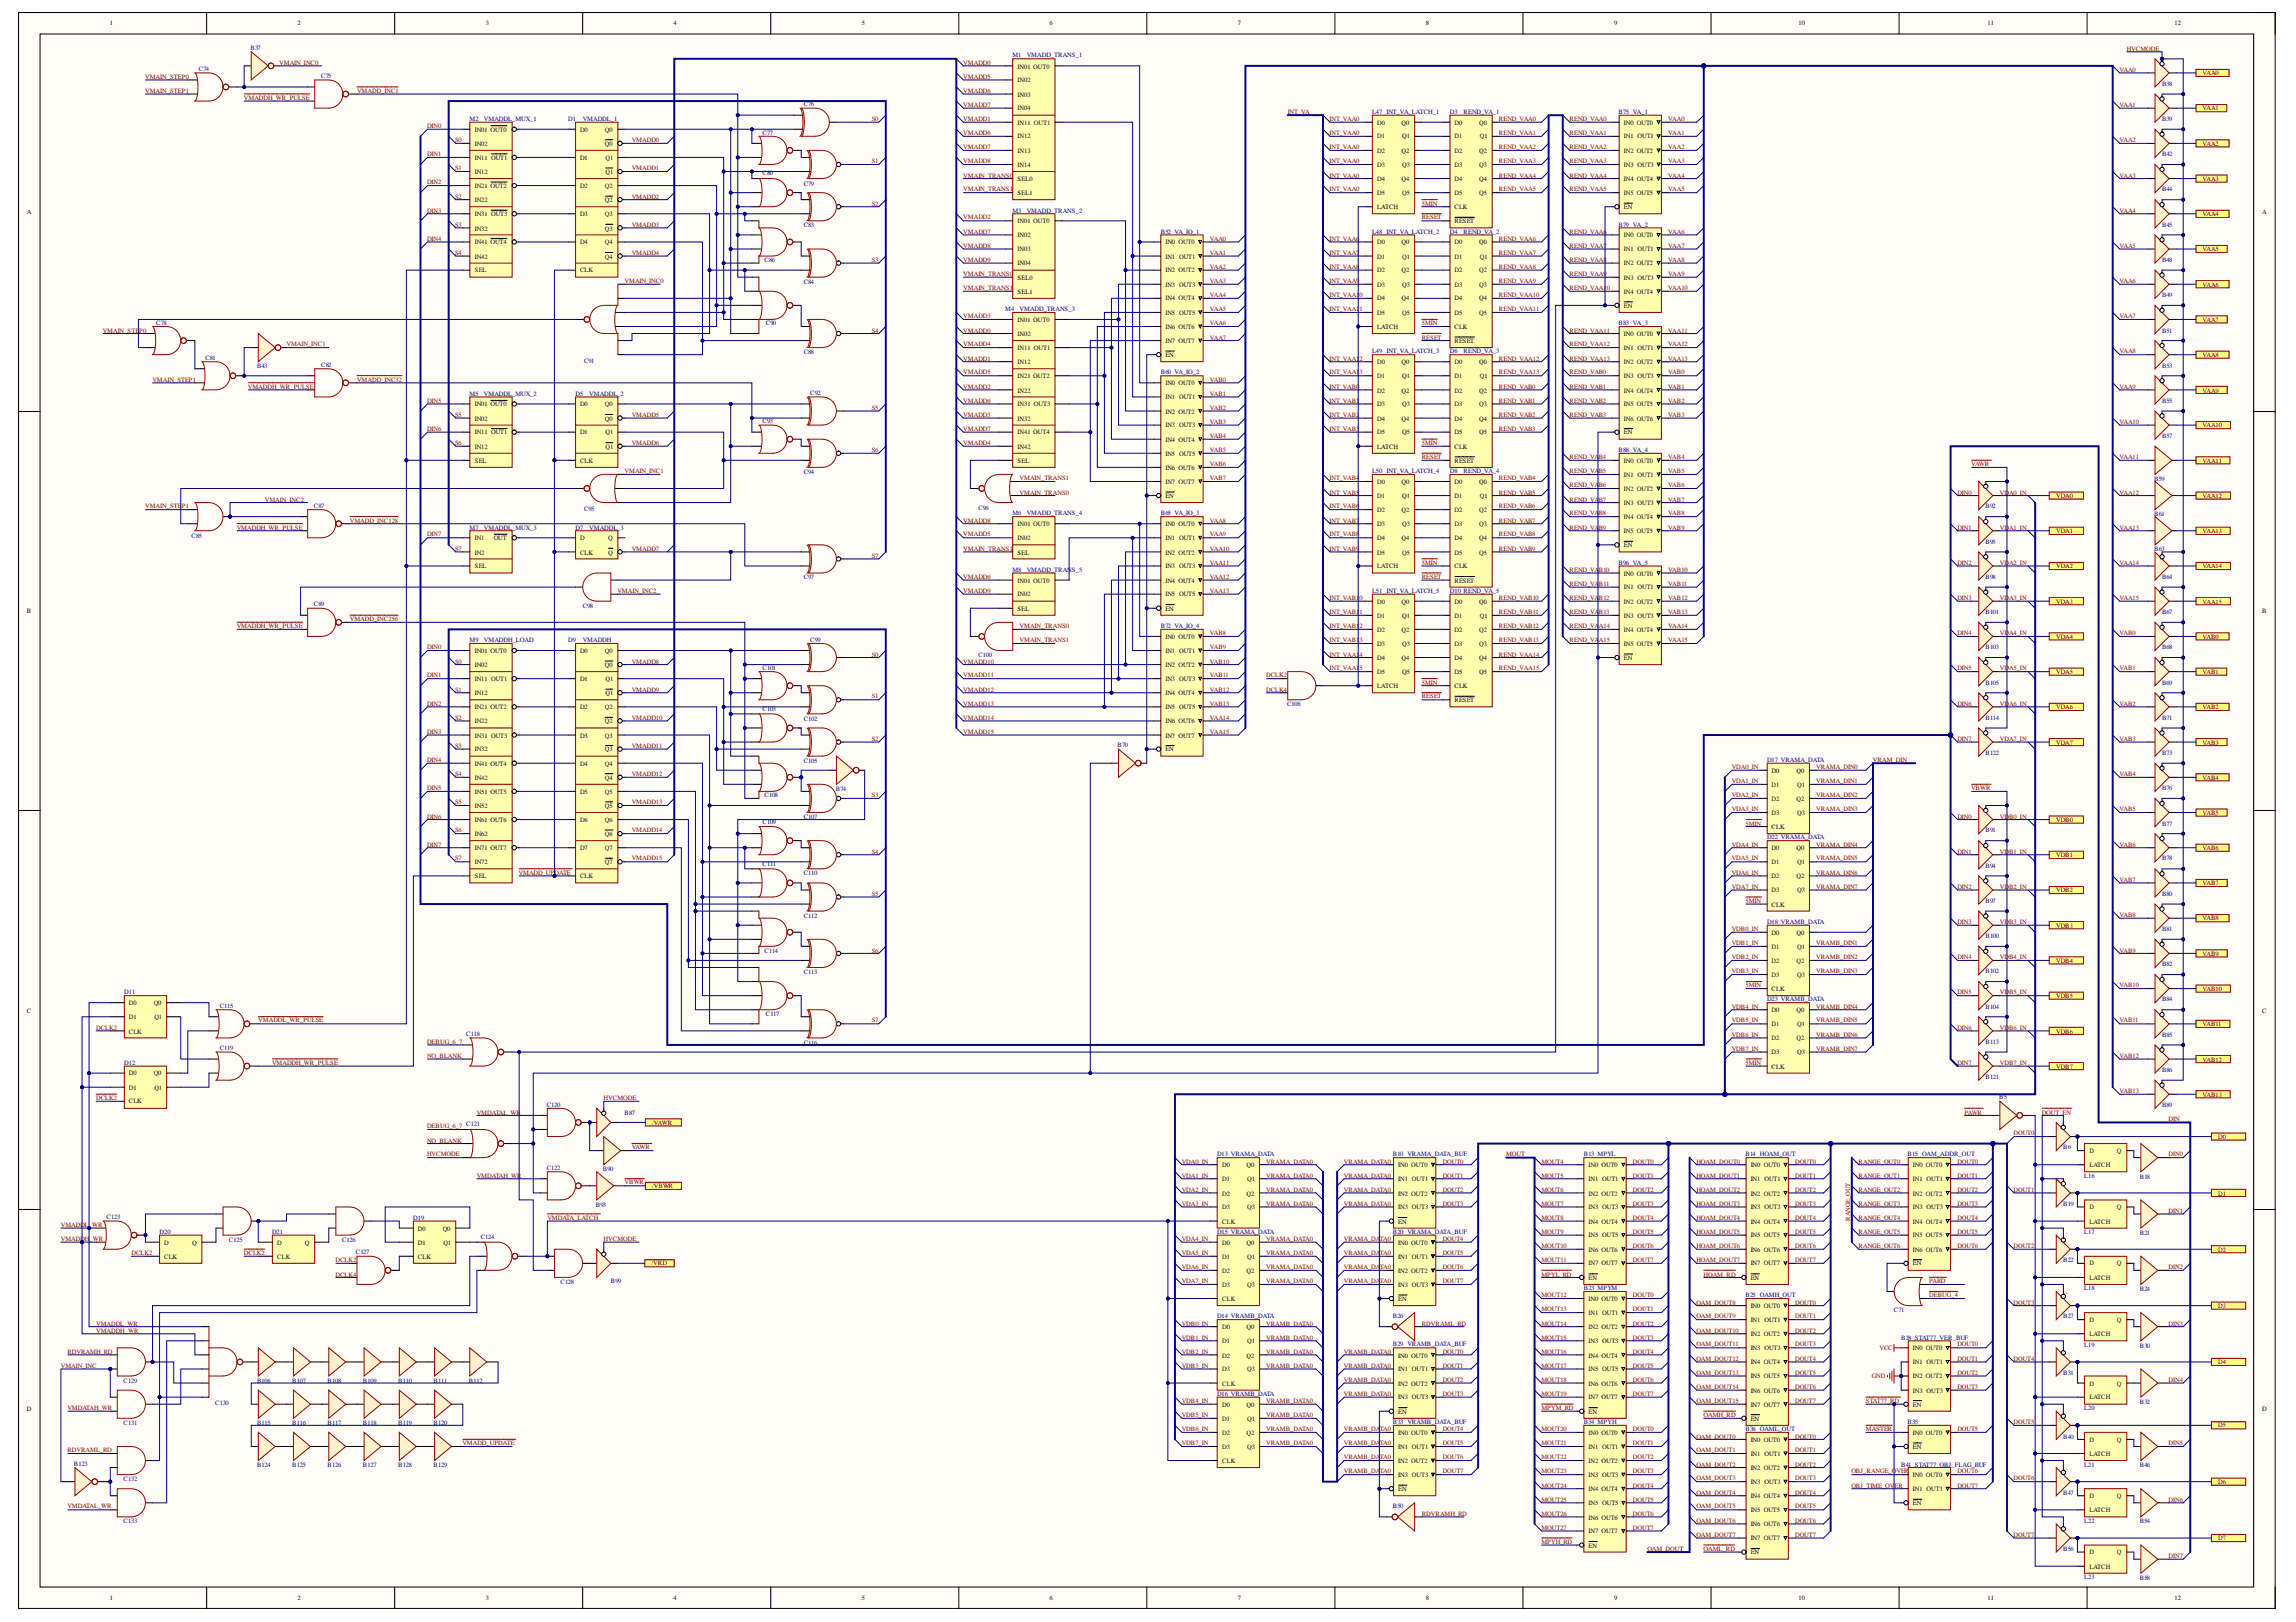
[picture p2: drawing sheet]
<svg xmlns="http://www.w3.org/2000/svg" width="297mm" height="210mm" viewBox="0 0 297 210" stroke-linecap="round" stroke-linejoin="round" font-family="sans-serif">
<defs><g id="words">
<g font-size=".8">
<text x="14.2" y="3.3">1</text>
<text x="38.5" y="3.3">2</text>
<text x="62.9" y="3.3">3</text>
<text x="87.1" y="3.3">4</text>
<text x="111.5" y="3.3">5</text>
<text x="135.8" y="3.3">6</text>
<text x="160.2" y="3.3">7</text>
<text x="184.4" y="3.3">8</text>
<text x="208.8" y="3.3">9</text>
<text x="232.7" y="3.3">10</text>
<text x="257.1" y="3.3">11</text>
<text x="281.3" y="3.3">12</text>
<text x="131.6" y="8.9">IN01 OUT0</text>
<text x="131.6" y="10.6">IN02</text>
<text x="61.4" y="17.1">IN01 OUT0</text>
<text x="75" y="17.1">D0</text>
<text x="78.3" y="17.1">Q0</text>
<text x="131.6" y="16.1">IN11 OUT1</text>
<text x="131.6" y="17.9">IN12</text>
<text x="131.6" y="12.5">IN03</text>
<text x="131.6" y="14.3">IN04</text>
<text x="178.2" y="16.1">D0</text>
<text x="178.2" y="17.9">D1</text>
<text x="181.3" y="16.1">Q0</text>
<text x="181.4" y="17.9">Q1</text>
<text x="188.2" y="16.1">D0</text>
<text x="188.2" y="17.9">D1</text>
<text x="191.4" y="16.1">Q0</text>
<text x="191.5" y="17.9">Q1</text>
<text x="210.1" y="16.1">IN0 OUT0</text>
<text x="210.1" y="17.9">IN1 OUT1</text>
<text x="61.4" y="18.8">IN02</text>
<text x="61.4" y="20.7">IN11 OUT1</text>
<text x="61.4" y="22.5">IN12</text>
<text x="75" y="20.7">D1</text>
<text x="78.3" y="18.8">Q0</text>
<text x="78.3" y="20.7">Q1</text>
<text x="78.3" y="22.5">Q1</text>
<text x="131.6" y="23.4">SEL0</text>
<text x="131.6" y="19.8">IN13</text>
<text x="131.6" y="21.6">IN14</text>
<text x="178.2" y="19.8">D2</text>
<text x="178.2" y="21.6">D3</text>
<text x="178.2" y="23.4">D4</text>
<text x="181.3" y="19.8">Q2</text>
<text x="181.3" y="23.4">Q4</text>
<text x="181.4" y="21.6">Q3</text>
<text x="188.2" y="19.8">D2</text>
<text x="188.2" y="21.6">D3</text>
<text x="188.2" y="23.4">D4</text>
<text x="191.4" y="19.8">Q2</text>
<text x="191.4" y="21.6">Q3</text>
<text x="191.4" y="23.4">Q4</text>
<text x="210.1" y="19.8">IN2 OUT2</text>
<text x="210.1" y="21.6">IN3 OUT3</text>
<text x="210.1" y="23.4">IN4 OUT4</text>
<text x="3.5" y="27.7">A</text>
<text x="61.4" y="24.3">IN21 OUT2</text>
<text x="61.4" y="26.1">IN22</text>
<text x="61.4" y="28">IN31 OUT3</text>
<text x="61.4" y="29.8">IN32</text>
<text x="75" y="24.3">D2</text>
<text x="75" y="28">D3</text>
<text x="78.3" y="28">Q3</text>
<text x="78.3" y="29.8">Q3</text>
<text x="78.3" y="24.3">Q2</text>
<text x="78.3" y="26.1">Q2</text>
<text x="131.6" y="25.3">SEL1</text>
<text x="131.6" y="28.9">IN01 OUT0</text>
<text x="178.2" y="27.1">LATCH</text>
<text x="178.2" y="25.3">D5</text>
<text x="181.4" y="25.3">Q5</text>
<text x="188.2" y="27.1">CLK</text>
<text x="188.2" y="28.9">RESET</text>
<text x="188.2" y="25.3">D5</text>
<text x="191.4" y="25.3">Q5</text>
<text x="210.1" y="25.3">IN5 OUT5</text>
<text x="210.1" y="27.1">EN</text>
<text x="292.7" y="27.7">A</text>
<text x="61.4" y="35.3">SEL</text>
<text x="61.4" y="31.6">IN41 OUT4</text>
<text x="61.4" y="33.5">IN42</text>
<text x="75" y="35.3">CLK</text>
<text x="75" y="31.6">D4</text>
<text x="78.3" y="31.6">Q4</text>
<text x="78.3" y="33.5">Q4</text>
<text x="131.6" y="30.7">IN02</text>
<text x="131.6" y="32.5">IN03</text>
<text x="131.6" y="34.3">IN04</text>
<text x="150.8" y="31.6">IN0 OUT0</text>
<text x="150.8" y="33.5">IN1 OUT1</text>
<text x="150.8" y="35.3">IN2 OUT2</text>
<text x="178.2" y="31.6">D0</text>
<text x="178.2" y="33.5">D1</text>
<text x="178.2" y="35.3">D2</text>
<text x="181.3" y="31.6">Q0</text>
<text x="181.3" y="35.3">Q2</text>
<text x="181.4" y="33.5">Q1</text>
<text x="188.2" y="31.6">D0</text>
<text x="188.2" y="33.5">D1</text>
<text x="188.2" y="35.3">D2</text>
<text x="191.4" y="31.6">Q0</text>
<text x="191.4" y="35.3">Q2</text>
<text x="191.5" y="33.5">Q1</text>
<text x="210.1" y="30.7">IN0 OUT0</text>
<text x="210.1" y="32.5">IN1 OUT1</text>
<text x="210.1" y="34.3">IN2 OUT2</text>
<text x="131.6" y="41.7">IN01 OUT0</text>
<text x="131.6" y="36.2">SEL0</text>
<text x="131.6" y="38">SEL1</text>
<text x="150.8" y="37.1">IN3 OUT3</text>
<text x="150.8" y="38.9">IN4 OUT4</text>
<text x="150.8" y="40.7">IN5 OUT5</text>
<text x="178.2" y="37.1">D3</text>
<text x="178.2" y="38.9">D4</text>
<text x="178.2" y="40.7">D5</text>
<text x="181.3" y="38.9">Q4</text>
<text x="181.4" y="37.1">Q3</text>
<text x="181.4" y="40.7">Q5</text>
<text x="188.2" y="37.1">D3</text>
<text x="188.2" y="38.9">D4</text>
<text x="188.2" y="40.7">D5</text>
<text x="191.4" y="37.1">Q3</text>
<text x="191.4" y="38.9">Q4</text>
<text x="191.4" y="40.7">Q5</text>
<text x="210.1" y="36.2">IN3 OUT3</text>
<text x="210.1" y="38">IN4 OUT4</text>
<text x="210.1" y="39.8">EN</text>
<text x="131.6" y="43.5">IN02</text>
<text x="131.6" y="45.3">IN11 OUT1</text>
<text x="131.6" y="47.1">IN12</text>
<text x="150.8" y="42.6">IN6 OUT6</text>
<text x="150.8" y="44.4">IN7 OUT7</text>
<text x="150.8" y="46.2">EN</text>
<text x="178.2" y="47.1">D0</text>
<text x="178.2" y="42.6">LATCH</text>
<text x="181.3" y="47.1">Q0</text>
<text x="188.2" y="47.1">D0</text>
<text x="188.2" y="42.6">CLK</text>
<text x="188.2" y="44.4">RESET</text>
<text x="191.4" y="47.1">Q0</text>
<text x="210.1" y="43.5">IN0 OUT0</text>
<text x="210.1" y="45.3">IN1 OUT1</text>
<text x="210.1" y="47.1">IN2 OUT2</text>
<text x="61.4" y="52.6">IN01 OUT0</text>
<text x="75" y="52.6">D0</text>
<text x="78.3" y="52.6">Q0</text>
<text x="131.6" y="48.9">IN21 OUT2</text>
<text x="131.6" y="50.8">IN22</text>
<text x="131.6" y="52.6">IN31 OUT3</text>
<text x="150.8" y="49.9">IN0 OUT0</text>
<text x="150.8" y="51.7">IN1 OUT1</text>
<text x="150.8" y="53.5">IN2 OUT2</text>
<text x="178.2" y="48.9">D1</text>
<text x="178.2" y="50.8">D2</text>
<text x="178.2" y="52.6">D3</text>
<text x="181.3" y="50.8">Q2</text>
<text x="181.4" y="48.9">Q1</text>
<text x="181.4" y="52.6">Q3</text>
<text x="188.2" y="48.9">D1</text>
<text x="188.2" y="50.8">D2</text>
<text x="188.2" y="52.6">D3</text>
<text x="191.4" y="50.8">Q2</text>
<text x="191.4" y="52.6">Q3</text>
<text x="191.5" y="48.9">Q1</text>
<text x="210.1" y="48.9">IN3 OUT3</text>
<text x="210.1" y="50.8">IN4 OUT4</text>
<text x="210.1" y="52.6">IN5 OUT5</text>
<text x="61.4" y="59.9">SEL</text>
<text x="61.4" y="54.4">IN02</text>
<text x="61.4" y="56.2">IN11 OUT1</text>
<text x="61.4" y="58.1">IN12</text>
<text x="75" y="59.9">CLK</text>
<text x="75" y="56.2">D1</text>
<text x="78.3" y="54.4">Q0</text>
<text x="78.3" y="56.2">Q1</text>
<text x="78.3" y="58.1">Q1</text>
<text x="131.6" y="59.9">SEL</text>
<text x="131.6" y="54.4">IN32</text>
<text x="131.6" y="56.2">IN41 OUT4</text>
<text x="131.6" y="58.1">IN42</text>
<text x="150.8" y="55.3">IN3 OUT3</text>
<text x="150.8" y="57.1">IN4 OUT4</text>
<text x="150.8" y="59">IN5 OUT5</text>
<text x="178.2" y="58.1">LATCH</text>
<text x="178.2" y="54.4">D4</text>
<text x="178.2" y="56.2">D5</text>
<text x="181.3" y="54.4">Q4</text>
<text x="181.4" y="56.2">Q5</text>
<text x="188.2" y="58.1">CLK</text>
<text x="188.2" y="59.9">RESET</text>
<text x="188.2" y="54.4">D4</text>
<text x="188.2" y="56.2">D5</text>
<text x="191.4" y="54.4">Q4</text>
<text x="191.4" y="56.2">Q5</text>
<text x="210.1" y="54.4">IN6 OUT6</text>
<text x="210.1" y="56.2">EN</text>
<text x="210.1" y="59.9">IN0 OUT0</text>
<text x="150.8" y="60.8">IN6 OUT6</text>
<text x="150.8" y="62.6">IN7 OUT7</text>
<text x="150.8" y="64.4">EN</text>
<text x="178.2" y="62.6">D0</text>
<text x="178.2" y="64.4">D1</text>
<text x="181.3" y="62.6">Q0</text>
<text x="181.4" y="64.4">Q1</text>
<text x="188.2" y="62.6">D0</text>
<text x="188.2" y="64.4">D1</text>
<text x="191.4" y="62.6">Q0</text>
<text x="191.5" y="64.4">Q1</text>
<text x="210.1" y="61.7">IN1 OUT1</text>
<text x="210.1" y="63.5">IN2 OUT2</text>
<text x="210.1" y="65.3">IN3 OUT3</text>
<text x="61.4" y="69.9">IN1</text>
<text x="61.4" y="71.8">IN2</text>
<text x="63.9" y="69.9">OUT</text>
<text x="75" y="69.9">D</text>
<text x="75" y="71.8">CLK</text>
<text x="78.7" y="69.9">Q</text>
<text x="78.7" y="71.8">Q</text>
<text x="131.6" y="68.1">IN01 OUT0</text>
<text x="131.6" y="71.8">SEL</text>
<text x="131.6" y="69.9">IN02</text>
<text x="150.8" y="68.1">IN0 OUT0</text>
<text x="150.8" y="69.9">IN1 OUT1</text>
<text x="150.8" y="71.8">IN2 OUT2</text>
<text x="178.2" y="66.3">D2</text>
<text x="178.2" y="68.1">D3</text>
<text x="178.2" y="69.9">D4</text>
<text x="178.2" y="71.8">D5</text>
<text x="181.3" y="66.3">Q2</text>
<text x="181.3" y="69.9">Q4</text>
<text x="181.4" y="68.1">Q3</text>
<text x="181.4" y="71.8">Q5</text>
<text x="188.2" y="66.3">D2</text>
<text x="188.2" y="68.1">D3</text>
<text x="188.2" y="69.9">D4</text>
<text x="188.2" y="71.8">D5</text>
<text x="191.4" y="66.3">Q2</text>
<text x="191.4" y="68.1">Q3</text>
<text x="191.4" y="69.9">Q4</text>
<text x="191.4" y="71.8">Q5</text>
<text x="210.1" y="67.2">IN4 OUT4</text>
<text x="210.1" y="69">IN5 OUT5</text>
<text x="210.1" y="70.8">EN</text>
<text x="61.4" y="73.6">SEL</text>
<text x="131.6" y="75.4">IN01 OUT0</text>
<text x="131.6" y="77.2">IN02</text>
<text x="150.8" y="73.6">IN3 OUT3</text>
<text x="150.8" y="75.4">IN4 OUT4</text>
<text x="150.8" y="77.2">IN5 OUT5</text>
<text x="178.2" y="73.6">LATCH</text>
<text x="188.2" y="73.6">CLK</text>
<text x="188.2" y="75.4">RESET</text>
<text x="210.1" y="74.5">IN0 OUT0</text>
<text x="210.1" y="76.3">IN1 OUT1</text>
<text x="3.5" y="79.4">B</text>
<text x="131.6" y="79">SEL</text>
<text x="150.8" y="79">EN</text>
<text x="150.8" y="82.7">IN0 OUT0</text>
<text x="178.2" y="78.1">D0</text>
<text x="178.2" y="80">D1</text>
<text x="178.2" y="81.8">D2</text>
<text x="178.2" y="83.6">D3</text>
<text x="181.3" y="78.1">Q0</text>
<text x="181.3" y="81.8">Q2</text>
<text x="181.4" y="80">Q1</text>
<text x="181.4" y="83.6">Q3</text>
<text x="188.2" y="78.1">D0</text>
<text x="188.2" y="80">D1</text>
<text x="188.2" y="81.8">D2</text>
<text x="188.2" y="83.6">D3</text>
<text x="191.4" y="78.1">Q0</text>
<text x="191.4" y="81.8">Q2</text>
<text x="191.4" y="83.6">Q3</text>
<text x="191.5" y="80">Q1</text>
<text x="210.1" y="78.1">IN2 OUT2</text>
<text x="210.1" y="80">IN3 OUT3</text>
<text x="210.1" y="81.8">IN4 OUT4</text>
<text x="210.1" y="83.6">IN5 OUT5</text>
<text x="292.7" y="79.4">B</text>
<text x="61.4" y="84.5">IN01 OUT0</text>
<text x="61.4" y="86.3">IN02</text>
<text x="61.4" y="88.2">IN11 OUT1</text>
<text x="61.4" y="90">IN12</text>
<text x="75" y="84.5">D0</text>
<text x="75" y="88.2">D1</text>
<text x="78.3" y="84.5">Q0</text>
<text x="78.3" y="86.3">Q0</text>
<text x="78.3" y="88.2">Q1</text>
<text x="78.3" y="90">Q1</text>
<text x="150.8" y="84.5">IN1 OUT1</text>
<text x="150.8" y="86.3">IN2 OUT2</text>
<text x="150.8" y="88.2">IN3 OUT3</text>
<text x="150.8" y="90">IN4 OUT4</text>
<text x="178.2" y="89">LATCH</text>
<text x="178.2" y="85.4">D4</text>
<text x="178.2" y="87.2">D5</text>
<text x="181.3" y="85.4">Q4</text>
<text x="181.4" y="87.2">Q5</text>
<text x="188.2" y="89">CLK</text>
<text x="188.2" y="85.4">D4</text>
<text x="188.2" y="87.2">D5</text>
<text x="191.4" y="85.4">Q4</text>
<text x="191.4" y="87.2">Q5</text>
<text x="210.1" y="85.4">EN</text>
<text x="61.4" y="91.8">IN21 OUT2</text>
<text x="61.4" y="93.6">IN22</text>
<text x="61.4" y="95.4">IN31 OUT3</text>
<text x="75" y="91.8">D2</text>
<text x="75" y="95.4">D3</text>
<text x="78.3" y="95.4">Q3</text>
<text x="78.3" y="91.8">Q2</text>
<text x="78.3" y="93.6">Q2</text>
<text x="150.8" y="91.8">IN5 OUT5</text>
<text x="150.8" y="93.6">IN6 OUT6</text>
<text x="150.8" y="95.4">IN7 OUT7</text>
<text x="188.2" y="90.9">RESET</text>
<text x="61.4" y="97.2">IN32</text>
<text x="61.4" y="99.1">IN41 OUT4</text>
<text x="61.4" y="100.9">IN42</text>
<text x="75" y="99.1">D4</text>
<text x="78.3" y="97.2">Q3</text>
<text x="78.3" y="99.1">Q4</text>
<text x="78.3" y="100.9">Q4</text>
<text x="150.8" y="97.2">EN</text>
<text x="229.2" y="100">D0</text>
<text x="229.2" y="101.8">D1</text>
<text x="232.4" y="100">Q0</text>
<text x="232.5" y="101.8">Q1</text>
<text x="61.4" y="102.7">IN51 OUT5</text>
<text x="61.4" y="104.6">IN52</text>
<text x="61.4" y="106.4">IN61 OUT6</text>
<text x="75" y="102.7">D5</text>
<text x="75" y="106.4">D6</text>
<text x="78.3" y="102.7">Q5</text>
<text x="78.3" y="104.6">Q5</text>
<text x="78.3" y="106.4">Q6</text>
<text x="229.2" y="107.3">CLK</text>
<text x="229.2" y="103.6">D2</text>
<text x="229.2" y="105.4">D3</text>
<text x="232.4" y="103.6">Q2</text>
<text x="232.5" y="105.4">Q3</text>
<text x="61.4" y="113.6">SEL</text>
<text x="61.4" y="108.2">IN62</text>
<text x="61.4" y="110">IN71 OUT7</text>
<text x="61.4" y="111.8">IN72</text>
<text x="75" y="113.6">CLK</text>
<text x="75" y="110">D7</text>
<text x="78.3" y="108.2">Q6</text>
<text x="78.3" y="110">Q7</text>
<text x="78.3" y="111.8">Q7</text>
<text x="229.2" y="110">D0</text>
<text x="229.2" y="111.8">D1</text>
<text x="229.2" y="113.6">D2</text>
<text x="232.4" y="110">Q0</text>
<text x="232.4" y="113.6">Q2</text>
<text x="232.5" y="111.8">Q1</text>
<text x="229.2" y="117.3">CLK</text>
<text x="229.2" y="115.5">D3</text>
<text x="232.5" y="115.5">Q3</text>
<text x="229.2" y="121">D0</text>
<text x="229.2" y="122.8">D1</text>
<text x="229.2" y="124.6">D2</text>
<text x="232.4" y="121">Q0</text>
<text x="232.4" y="124.6">Q2</text>
<text x="232.5" y="122.8">Q1</text>
<text x="3.5" y="131">C</text>
<text x="16.7" y="130.1">D0</text>
<text x="16.7" y="131.9">D1</text>
<text x="19.9" y="130.1">Q0</text>
<text x="20" y="131.9">Q1</text>
<text x="229.2" y="128.3">CLK</text>
<text x="229.2" y="126.4">D3</text>
<text x="229.2" y="131">D0</text>
<text x="232.4" y="131">Q0</text>
<text x="232.5" y="126.4">Q3</text>
<text x="292.7" y="131">C</text>
<text x="16.7" y="133.7">CLK</text>
<text x="229.2" y="132.8">D1</text>
<text x="229.2" y="134.6">D2</text>
<text x="229.2" y="136.5">D3</text>
<text x="232.4" y="134.6">Q2</text>
<text x="232.5" y="132.8">Q1</text>
<text x="232.5" y="136.5">Q3</text>
<text x="16.7" y="139.2">D0</text>
<text x="16.7" y="142.8">CLK</text>
<text x="16.7" y="141">D1</text>
<text x="19.9" y="139.2">Q0</text>
<text x="20" y="141">Q1</text>
<text x="229.2" y="138.3">CLK</text>
<text x="270.3" y="149.2">D</text>
<text x="273.9" y="149.2">Q</text>
<text x="158.1" y="151.1">D0</text>
<text x="158.1" y="152.9">D1</text>
<text x="158.1" y="154.7">D2</text>
<text x="161.3" y="151.1">Q0</text>
<text x="161.3" y="154.7">Q2</text>
<text x="161.3" y="152.9">Q1</text>
<text x="180.9" y="151.1">IN0 OUT0</text>
<text x="180.9" y="152.9">IN1 OUT1</text>
<text x="180.9" y="154.7">IN2 OUT2</text>
<text x="205.5" y="151.1">IN0 OUT0</text>
<text x="205.5" y="152.9">IN1 OUT1</text>
<text x="205.5" y="154.7">IN2 OUT2</text>
<text x="226.5" y="151.1">IN0 OUT0</text>
<text x="226.5" y="152.9">IN1 OUT1</text>
<text x="226.5" y="154.7">IN2 OUT2</text>
<text x="247.5" y="151.1">IN0 OUT0</text>
<text x="247.5" y="152.9">IN1 OUT1</text>
<text x="247.5" y="154.7">IN2 OUT2</text>
<text x="270.3" y="151.1">LATCH</text>
<text x="21.2" y="161.1">D</text>
<text x="24.9" y="161.1">Q</text>
<text x="35.9" y="161.1">D</text>
<text x="39.4" y="161.1">Q</text>
<text x="54.1" y="159.3">D0</text>
<text x="54.1" y="161.1">D1</text>
<text x="57.3" y="159.3">Q0</text>
<text x="57.4" y="161.1">Q1</text>
<text x="158.1" y="158.3">CLK</text>
<text x="158.1" y="156.5">D3</text>
<text x="158.1" y="161.1">D0</text>
<text x="161.3" y="161.1">Q0</text>
<text x="161.3" y="156.5">Q3</text>
<text x="180.9" y="156.5">IN3 OUT3</text>
<text x="180.9" y="158.3">EN</text>
<text x="180.9" y="161.1">IN0 OUT0</text>
<text x="205.5" y="156.5">IN3 OUT3</text>
<text x="205.5" y="158.3">IN4 OUT4</text>
<text x="205.5" y="160.1">IN5 OUT5</text>
<text x="205.5" y="162">IN6 OUT6</text>
<text x="226.5" y="156.5">IN3 OUT3</text>
<text x="226.5" y="158.3">IN4 OUT4</text>
<text x="226.5" y="160.1">IN5 OUT5</text>
<text x="226.5" y="162">IN6 OUT6</text>
<text x="247.5" y="156.5">IN3 OUT3</text>
<text x="247.5" y="158.3">IN4 OUT4</text>
<text x="247.5" y="160.1">IN5 OUT5</text>
<text x="247.5" y="162">IN6 OUT6</text>
<text x="270.3" y="156.5">D</text>
<text x="270.3" y="158.3">LATCH</text>
<text x="273.9" y="156.5">Q</text>
<text x="21.2" y="162.9">CLK</text>
<text x="35.9" y="162.9">CLK</text>
<text x="54.1" y="162.9">CLK</text>
<text x="158.1" y="162.9">D1</text>
<text x="158.1" y="164.7">D2</text>
<text x="158.1" y="166.6">D3</text>
<text x="161.3" y="164.7">Q2</text>
<text x="161.3" y="162.9">Q1</text>
<text x="161.3" y="166.6">Q3</text>
<text x="180.9" y="162.9">IN1 OUT1</text>
<text x="180.9" y="164.7">IN2 OUT2</text>
<text x="180.9" y="166.6">IN3 OUT3</text>
<text x="205.5" y="163.8">IN7 OUT7</text>
<text x="205.5" y="165.6">EN</text>
<text x="226.5" y="163.8">IN7 OUT7</text>
<text x="226.5" y="165.6">EN</text>
<text x="247.5" y="163.8">EN</text>
<text x="270.3" y="163.8">D</text>
<text x="270.3" y="165.6">LATCH</text>
<text x="273.9" y="163.8">Q</text>
<text x="158.1" y="172">D0</text>
<text x="158.1" y="173.8">D1</text>
<text x="158.1" y="168.3">CLK</text>
<text x="161.3" y="172">Q0</text>
<text x="161.3" y="173.8">Q1</text>
<text x="180.9" y="168.3">EN</text>
<text x="205.5" y="168.3">IN0 OUT0</text>
<text x="205.5" y="170.2">IN1 OUT1</text>
<text x="205.5" y="172">IN2 OUT2</text>
<text x="205.5" y="173.8">IN3 OUT3</text>
<text x="226.5" y="169.3">IN0 OUT0</text>
<text x="226.5" y="171.1">IN1 OUT1</text>
<text x="226.5" y="172.9">IN2 OUT2</text>
<text x="270.3" y="171.1">D</text>
<text x="270.3" y="172.9">LATCH</text>
<text x="273.9" y="171.1">Q</text>
<text x="158.1" y="179.3">CLK</text>
<text x="158.1" y="175.7">D2</text>
<text x="158.1" y="177.5">D3</text>
<text x="161.3" y="175.7">Q2</text>
<text x="161.3" y="177.5">Q3</text>
<text x="180.9" y="175.7">IN0 OUT0</text>
<text x="180.9" y="177.5">IN1 OUT1</text>
<text x="180.9" y="179.3">IN2 OUT2</text>
<text x="205.5" y="175.7">IN4 OUT4</text>
<text x="205.5" y="177.5">IN5 OUT5</text>
<text x="205.5" y="179.3">IN6 OUT6</text>
<text x="226.5" y="174.8">IN3 OUT3</text>
<text x="226.5" y="176.5">IN4 OUT4</text>
<text x="226.5" y="178.4">IN5 OUT5</text>
<text x="247.5" y="174.8">IN0 OUT0</text>
<text x="247.5" y="176.5">IN1 OUT1</text>
<text x="247.5" y="178.4">IN2 OUT2</text>
<text x="270.3" y="179.3">D</text>
<text x="273.9" y="179.3">Q</text>
<text x="3.5" y="182.6">D</text>
<text x="158.1" y="182">D0</text>
<text x="158.1" y="183.9">D1</text>
<text x="158.1" y="185.7">D2</text>
<text x="161.3" y="182">Q0</text>
<text x="161.3" y="185.7">Q2</text>
<text x="161.3" y="183.9">Q1</text>
<text x="180.9" y="181.1">IN3 OUT3</text>
<text x="180.9" y="183">EN</text>
<text x="180.9" y="185.7">IN0 OUT0</text>
<text x="205.5" y="181.1">IN7 OUT7</text>
<text x="205.5" y="183">EN</text>
<text x="205.5" y="185.7">IN0 OUT0</text>
<text x="226.5" y="180.2">IN6 OUT6</text>
<text x="226.5" y="182">IN7 OUT7</text>
<text x="226.5" y="183.9">EN</text>
<text x="247.5" y="180.2">IN3 OUT3</text>
<text x="247.5" y="182">EN</text>
<text x="247.5" y="185.7">IN0 OUT0</text>
<text x="270.3" y="181.1">LATCH</text>
<text x="292.7" y="182.6">D</text>
<text x="158.1" y="189.3">CLK</text>
<text x="158.1" y="187.5">D3</text>
<text x="161.3" y="187.5">Q3</text>
<text x="180.9" y="187.5">IN1 OUT1</text>
<text x="180.9" y="189.3">IN2 OUT2</text>
<text x="180.9" y="191.2">IN3 OUT3</text>
<text x="205.5" y="187.5">IN1 OUT1</text>
<text x="205.5" y="189.3">IN2 OUT2</text>
<text x="205.5" y="191.2">IN3 OUT3</text>
<text x="226.5" y="186.6">IN0 OUT0</text>
<text x="226.5" y="188.4">IN1 OUT1</text>
<text x="226.5" y="190.2">IN2 OUT2</text>
<text x="247.5" y="191.2">IN0 OUT0</text>
<text x="247.5" y="187.5">EN</text>
<text x="270.3" y="186.6">D</text>
<text x="270.3" y="188.4">LATCH</text>
<text x="273.9" y="186.6">Q</text>
<text x="180.9" y="192.9">EN</text>
<text x="205.5" y="192.9">IN4 OUT4</text>
<text x="205.5" y="194.8">IN5 OUT5</text>
<text x="205.5" y="196.6">IN6 OUT6</text>
<text x="226.5" y="192.1">IN3 OUT3</text>
<text x="226.5" y="193.9">IN4 OUT4</text>
<text x="226.5" y="195.7">IN5 OUT5</text>
<text x="226.5" y="197.5">IN6 OUT6</text>
<text x="247.5" y="192.9">IN1 OUT1</text>
<text x="247.5" y="194.8">EN</text>
<text x="270.3" y="193.9">D</text>
<text x="270.3" y="195.7">LATCH</text>
<text x="273.9" y="193.9">Q</text>
<text x="205.5" y="198.4">IN7 OUT7</text>
<text x="205.5" y="200.3">EN</text>
<text x="226.5" y="199.4">IN7 OUT7</text>
<text x="226.5" y="201.1">EN</text>
<text x="270.3" y="201.1">D</text>
<text x="270.3" y="203">LATCH</text>
<text x="273.9" y="201.1">Q</text>
<text x="14.2" y="207">1</text>
<text x="38.5" y="207">2</text>
<text x="62.9" y="207">3</text>
<text x="87.1" y="207">4</text>
<text x="111.5" y="207">5</text>
<text x="135.8" y="207">6</text>
<text x="160.2" y="207">7</text>
<text x="184.4" y="207">8</text>
<text x="208.8" y="207">9</text>
<text x="232.7" y="207">10</text>
<text x="257.1" y="207">11</text>
<text x="281.3" y="207">12</text>
</g>
<g font-size=".8" fill="#800000">
<text x="18.8" y="10.2">VMAIN_STEP0</text>
<text x="36.1" y="8.4">VMAIN_INC0</text>
<text x="124.6" y="8.4">VMADD0</text>
<text x="124.6" y="10.2">VMADD5</text>
<text x="274.2" y="9.3">VAA0</text>
<text x="275.1" y="6.6">HVCMODE</text>
<text x="285" y="9.7">VAA0</text>
<text x="18.8" y="12">VMAIN_STEP1</text>
<text x="31.6" y="12.9">VMADDH_WR_PULSE</text>
<text x="46.2" y="12">VMADD_INC1</text>
<text x="55.2" y="16.6">DIN0</text>
<text x="112.8" y="15.6">S0</text>
<text x="124.6" y="12">VMADD6</text>
<text x="124.6" y="13.9">VMADD7</text>
<text x="124.6" y="15.6">VMADD1</text>
<text x="124.6" y="17.5">VMADD6</text>
<text x="166.6" y="14.8">INT_VA</text>
<text x="172" y="15.6">INT_VAA0</text>
<text x="172" y="17.5">INT_VAA0</text>
<text x="193.9" y="15.6">REND_VAA0</text>
<text x="193.9" y="17.5">REND_VAA1</text>
<text x="203.1" y="15.6">REND_VAA0</text>
<text x="203.1" y="17.5">REND_VAA1</text>
<text x="215.8" y="15.6">VAA0</text>
<text x="215.8" y="17.5">VAA1</text>
<text x="274.2" y="13.9">VAA1</text>
<text x="285" y="14.3">VAA1</text>
<text x="55.2" y="23.8">DIN2</text>
<text x="55.2" y="20.2">DIN1</text>
<text x="58.9" y="18.4">S0</text>
<text x="58.9" y="22.1">S1</text>
<text x="81.7" y="18.4">VMADD0</text>
<text x="81.7" y="22.1">VMADD1</text>
<text x="112.8" y="21.1">S1</text>
<text x="124.6" y="23">VMAIN_TRANS0</text>
<text x="124.6" y="19.3">VMADD7</text>
<text x="124.6" y="21.1">VMADD8</text>
<text x="172" y="19.3">INT_VAA0</text>
<text x="172" y="21.1">INT_VAA0</text>
<text x="172" y="23">INT_VAA0</text>
<text x="193.9" y="19.3">REND_VAA2</text>
<text x="193.9" y="21.1">REND_VAA3</text>
<text x="193.9" y="23">REND_VAA4</text>
<text x="203.1" y="19.3">REND_VAA2</text>
<text x="203.1" y="21.1">REND_VAA3</text>
<text x="203.1" y="23">REND_VAA4</text>
<text x="215.8" y="19.3">VAA2</text>
<text x="215.8" y="21.1">VAA3</text>
<text x="215.8" y="23">VAA4</text>
<text x="274.2" y="18.4">VAA2</text>
<text x="274.2" y="23">VAA3</text>
<text x="285" y="18.8">VAA2</text>
<text x="285" y="23.4">VAA3</text>
<text x="55.2" y="27.6">DIN3</text>
<text x="58.9" y="25.7">S2</text>
<text x="58.9" y="29.3">S3</text>
<text x="81.7" y="25.7">VMADD2</text>
<text x="81.7" y="29.3">VMADD3</text>
<text x="112.8" y="26.6">S2</text>
<text x="124.6" y="24.8">VMAIN_TRANS1</text>
<text x="124.6" y="28.4">VMADD2</text>
<text x="172" y="24.8">INT_VAA0</text>
<text x="183.9" y="26.6">5MIN</text>
<text x="183.9" y="28.4">RESET</text>
<text x="193.9" y="24.8">REND_VAA5</text>
<text x="203.1" y="24.8">REND_VAA5</text>
<text x="215.8" y="24.8">VAA5</text>
<text x="274.2" y="27.6">VAA4</text>
<text x="285" y="28">VAA4</text>
<text x="55.2" y="31.2">DIN4</text>
<text x="58.9" y="33">S4</text>
<text x="81.7" y="33">VMADD4</text>
<text x="112.8" y="33.9">S3</text>
<text x="124.6" y="35.8">VMAIN_TRANS0</text>
<text x="124.6" y="30.3">VMADD7</text>
<text x="124.6" y="32">VMADD8</text>
<text x="124.6" y="33.9">VMADD9</text>
<text x="156.5" y="31.2">VAA0</text>
<text x="156.5" y="33">VAA1</text>
<text x="156.5" y="34.8">VAA2</text>
<text x="172" y="31.2">INT_VAA6</text>
<text x="172" y="33">INT_VAA7</text>
<text x="172" y="34.8">INT_VAA8</text>
<text x="193.9" y="31.2">REND_VAA6</text>
<text x="193.9" y="33">REND_VAA7</text>
<text x="193.9" y="34.8">REND_VAA8</text>
<text x="203.1" y="30.3">REND_VAA6</text>
<text x="203.1" y="32">REND_VAA7</text>
<text x="203.1" y="33.9">REND_VAA8</text>
<text x="203.1" y="35.8">REND_VAA9</text>
<text x="215.8" y="33.9">VAA8</text>
<text x="215.8" y="35.8">VAA9</text>
<text x="215.8" y="30.3">VAA6</text>
<text x="215.8" y="32">VAA7</text>
<text x="274.2" y="32">VAA5</text>
<text x="285" y="32.5">VAA5</text>
<text x="80.8" y="36.6">VMAIN_INC0</text>
<text x="124.6" y="41.2">VMADD3</text>
<text x="124.6" y="37.5">VMAIN_TRANS1</text>
<text x="156.5" y="36.6">VAA3</text>
<text x="156.5" y="38.5">VAA4</text>
<text x="156.5" y="40.2">VAA5</text>
<text x="172" y="36.6">INT_VAA9</text>
<text x="172" y="38.5">INT_VAA10</text>
<text x="172" y="40.2">INT_VAA11</text>
<text x="193.9" y="36.6">REND_VAA9</text>
<text x="193.9" y="38.5">REND_VAA10</text>
<text x="193.9" y="40.2">REND_VAA11</text>
<text x="203.1" y="37.5">REND_VAA10</text>
<text x="215.8" y="37.5">VAA10</text>
<text x="274.2" y="36.6">VAA6</text>
<text x="274.2" y="41.2">VAA7</text>
<text x="285" y="37.1">VAA6</text>
<text x="285" y="41.7">VAA7</text>
<text x="13.3" y="43">VMAIN_STE</text>
<text x="18" y="43">P0</text>
<text x="37.1" y="44.8">VMAIN_INC1</text>
<text x="112.8" y="43">S4</text>
<text x="124.6" y="43">VMADD0</text>
<text x="124.6" y="46.7">VMADD1</text>
<text x="124.6" y="44.8">VMADD4</text>
<text x="156.5" y="42.1">VAA6</text>
<text x="156.5" y="44">VAA7</text>
<text x="172" y="46.7">INT_VAA12</text>
<text x="183.9" y="42.1">5MIN</text>
<text x="183.9" y="44">RESET</text>
<text x="193.9" y="46.7">REND_VAA12</text>
<text x="203.1" y="44.8">REND_VAA12</text>
<text x="203.1" y="46.7">REND_VAA13</text>
<text x="203.1" y="43">REND_VAA11</text>
<text x="215.8" y="43">VAA11</text>
<text x="215.8" y="44.8">VAA12</text>
<text x="215.8" y="46.7">VAA13</text>
<text x="274.2" y="45.7">VAA8</text>
<text x="285" y="46.2">VAA8</text>
<text x="19.7" y="49.4">VMAIN_STEP1</text>
<text x="32.1" y="50.3">VMADDH_WR_PULSE</text>
<text x="46.2" y="49.4">VMADD_INC32</text>
<text x="55.2" y="52.2">DIN5</text>
<text x="58.9" y="53.9">S5</text>
<text x="81.7" y="53.9">VMADD5</text>
<text x="112.8" y="53">S5</text>
<text x="124.6" y="50.3">VMADD2</text>
<text x="124.6" y="53.9">VMADD3</text>
<text x="124.6" y="48.4">VMADD5</text>
<text x="124.6" y="52.2">VMADD6</text>
<text x="156.5" y="49.4">VAB0</text>
<text x="156.5" y="51.2">VAB1</text>
<text x="156.5" y="53">VAB2</text>
<text x="172" y="48.4">INT_VAA13</text>
<text x="172" y="50.3">INT_VAB0</text>
<text x="172" y="52.2">INT_VAB1</text>
<text x="172" y="53.9">INT_VAB2</text>
<text x="193.9" y="48.4">REND_VAA13</text>
<text x="193.9" y="50.3">REND_VAB0</text>
<text x="193.9" y="52.2">REND_VAB1</text>
<text x="193.9" y="53.9">REND_VAB2</text>
<text x="203.1" y="48.4">REND_VAB0</text>
<text x="203.1" y="50.3">REND_VAB1</text>
<text x="203.1" y="52.2">REND_VAB2</text>
<text x="203.1" y="53.9">REND_VAB3</text>
<text x="215.8" y="48.4">VAB0</text>
<text x="215.8" y="50.3">VAB1</text>
<text x="215.8" y="52.2">VAB2</text>
<text x="215.8" y="53.9">VAB3</text>
<text x="274.2" y="50.3">VAA9</text>
<text x="285" y="50.8">VAA9</text>
<text x="55.2" y="55.8">DIN6</text>
<text x="58.9" y="57.6">S6</text>
<text x="81.7" y="57.6">VMADD6</text>
<text x="112.8" y="58.5">S6</text>
<text x="124.6" y="57.6">VMADD4</text>
<text x="124.6" y="55.8">VMADD7</text>
<text x="156.5" y="54.9">VAB3</text>
<text x="156.5" y="56.7">VAB4</text>
<text x="156.5" y="58.5">VAB5</text>
<text x="172" y="55.8">INT_VAB3</text>
<text x="183.9" y="57.6">5MIN</text>
<text x="183.9" y="59.4">RESET</text>
<text x="193.9" y="55.8">REND_VAB3</text>
<text x="203.1" y="59.4">REND_VA</text>
<text x="206.9" y="59.4">B4</text>
<text x="215.8" y="59.4">VAB4</text>
<text x="274.2" y="54.9">VAA10</text>
<text x="274.2" y="59.4">VAA11</text>
<text x="285" y="55.3">VAA10</text>
<text x="285" y="59.9">VAA11</text>
<text x="18.8" y="65.8">VMAIN_STE</text>
<text x="23.5" y="65.8">P1</text>
<text x="34.3" y="64.9">VMAIN_INC2</text>
<text x="80.8" y="61.2">VMAIN_INC1</text>
<text x="131.9" y="64">VMAIN_TRANS0</text>
<text x="131.9" y="62.1">VMAIN_TRANS1</text>
<text x="156.5" y="60.4">VAB6</text>
<text x="156.5" y="62.1">VAB7</text>
<text x="172" y="62.1">INT_VAB4</text>
<text x="172" y="64">INT_VAB5</text>
<text x="172" y="65.8">INT_VAB6</text>
<text x="193.9" y="62.1">REND_VAB4</text>
<text x="193.9" y="64">REND_VAB5</text>
<text x="193.9" y="65.8">REND_VAB6</text>
<text x="203.1" y="61.2">REND_VA</text>
<text x="203.1" y="63.1">REND_VA</text>
<text x="203.1" y="64.9">REND_VA</text>
<text x="206.9" y="61.2">B5</text>
<text x="206.9" y="63.1">B6</text>
<text x="206.9" y="64.9">B7</text>
<text x="215.8" y="61.2">VAB5</text>
<text x="215.8" y="63.1">VAB6</text>
<text x="215.8" y="64.9">VAB7</text>
<text x="253.2" y="64">DIN0</text>
<text x="255" y="60.4">VAWR</text>
<text x="258.7" y="64">VDA0_IN</text>
<text x="266" y="64.4">VDA0</text>
<text x="274.2" y="64">VAA12</text>
<text x="285" y="64.4">VAA12</text>
<text x="30.6" y="68.6">VMADDH_WR_PULSE</text>
<text x="45.3" y="67.6">VMADD_INC128</text>
<text x="55.2" y="69.4">DIN7</text>
<text x="58.9" y="71.3">S7</text>
<text x="81.7" y="71.3">VMADD7</text>
<text x="124.6" y="69.4">VMADD5</text>
<text x="124.6" y="67.6">VMADD8</text>
<text x="124.6" y="71.3">VMAIN_TRANS1</text>
<text x="156.5" y="67.6">VAA8</text>
<text x="156.5" y="69.4">VAA9</text>
<text x="156.5" y="71.3">VAA10</text>
<text x="172" y="67.6">INT_VAB7</text>
<text x="172" y="69.4">INT_VAB8</text>
<text x="172" y="71.3">INT_VAB9</text>
<text x="193.9" y="67.6">REND_VAB7</text>
<text x="193.9" y="69.4">REND_VAB8</text>
<text x="193.9" y="71.3">REND_VAB9</text>
<text x="203.1" y="66.7">REND_VA</text>
<text x="203.1" y="68.6">REND_VA</text>
<text x="206.9" y="66.7">B8</text>
<text x="206.9" y="68.6">B9</text>
<text x="215.8" y="66.7">VAB8</text>
<text x="215.8" y="68.6">VAB9</text>
<text x="253.2" y="68.6">DIN1</text>
<text x="258.7" y="68.6">VDA1_IN</text>
<text x="266" y="69">VDA1</text>
<text x="274.2" y="68.6">VAA13</text>
<text x="285" y="69">VAA13</text>
<text x="79.9" y="76.8">VMAIN_INC2</text>
<text x="112.8" y="72.2">S7</text>
<text x="124.6" y="74.9">VMADD6</text>
<text x="124.6" y="76.8">VMADD9</text>
<text x="156.5" y="73.1">VAA11</text>
<text x="156.5" y="74.9">VAA12</text>
<text x="156.5" y="76.8">VAA13</text>
<text x="172" y="77.7">INT_VAB10</text>
<text x="183.9" y="73.1">5MIN</text>
<text x="183.9" y="74.9">RESET</text>
<text x="193.9" y="77.7">REND_VAB10</text>
<text x="203.1" y="74">REND_VA</text>
<text x="203.1" y="75.8">REND_VA</text>
<text x="203.1" y="77.7">REND_VA</text>
<text x="206.9" y="74">B10</text>
<text x="206.9" y="75.8">B11</text>
<text x="206.9" y="77.7">B12</text>
<text x="215.8" y="74">VAB10</text>
<text x="215.8" y="75.8">VAB11</text>
<text x="215.8" y="77.7">VAB12</text>
<text x="253.2" y="73.1">DIN2</text>
<text x="253.2" y="77.7">DIN3</text>
<text x="258.7" y="73.1">VDA2_IN</text>
<text x="258.7" y="77.7">VDA3_IN</text>
<text x="266" y="73.6">VDA2</text>
<text x="274.2" y="73.1">VAA14</text>
<text x="274.2" y="77.7">VAA15</text>
<text x="285" y="73.6">VAA14</text>
<text x="30.6" y="81.3">VMADDH_WR_PULSE</text>
<text x="45.3" y="80.4">VMADD_INC256</text>
<text x="131.9" y="83.1">VMAIN_TRANS1</text>
<text x="131.9" y="81.3">VMAIN_TRANS0</text>
<text x="156.5" y="82.2">VAB8</text>
<text x="172" y="79.5">INT_VAB11</text>
<text x="172" y="81.3">INT_VAB12</text>
<text x="172" y="83.1">INT_VAB13</text>
<text x="193.9" y="79.5">REND_VAB11</text>
<text x="193.9" y="81.3">REND_VAB12</text>
<text x="193.9" y="83.1">REND_VAB13</text>
<text x="203.1" y="79.5">REND_VA</text>
<text x="203.1" y="81.3">REND_VA</text>
<text x="203.1" y="83.1">REND_VA</text>
<text x="206.9" y="79.5">B13</text>
<text x="206.9" y="81.3">A14</text>
<text x="206.9" y="83.1">A15</text>
<text x="215.8" y="79.5">VAB13</text>
<text x="215.8" y="81.3">VAA14</text>
<text x="215.8" y="83.1">VAA15</text>
<text x="253.2" y="82.2">DIN4</text>
<text x="258.7" y="82.2">VDA4_IN</text>
<text x="266" y="78.1">VDA3</text>
<text x="266" y="82.7">VDA4</text>
<text x="274.2" y="82.2">VAB0</text>
<text x="285" y="82.7">VAB0</text>
<text x="285" y="78.1">VAA15</text>
<text x="55.2" y="87.7">DIN1</text>
<text x="55.2" y="84">DIN0</text>
<text x="58.9" y="85.9">S0</text>
<text x="58.9" y="89.5">S1</text>
<text x="81.7" y="85.9">VMADD8</text>
<text x="81.7" y="89.5">VMADD9</text>
<text x="112.8" y="85">S0</text>
<text x="124.6" y="85.9">VMADD10</text>
<text x="124.6" y="87.7">VMADD11</text>
<text x="124.6" y="89.5">VMADD12</text>
<text x="156.5" y="84">VAB9</text>
<text x="156.5" y="85.9">VAB10</text>
<text x="156.5" y="87.7">VAB11</text>
<text x="156.5" y="89.5">VAB12</text>
<text x="163.8" y="87.7">DCLK2</text>
<text x="163.8" y="89.5">DCLK4</text>
<text x="172" y="85">INT_VAA14</text>
<text x="172" y="86.7">INT_VAA15</text>
<text x="183.9" y="88.6">5MIN</text>
<text x="193.9" y="85">REND_VAA14</text>
<text x="193.9" y="86.7">REND_VAA15</text>
<text x="253.2" y="86.7">DIN5</text>
<text x="258.7" y="86.7">VDA5_IN</text>
<text x="266" y="87.2">VDA5</text>
<text x="274.2" y="86.7">VAB1</text>
<text x="285" y="87.2">VAB1</text>
<text x="55.2" y="94.9">DIN3</text>
<text x="55.2" y="91.3">DIN2</text>
<text x="58.9" y="93.2">S2</text>
<text x="81.7" y="93.2">VMADD10</text>
<text x="112.8" y="90.4">S1</text>
<text x="112.8" y="95.9">S2</text>
<text x="124.6" y="91.3">VMADD13</text>
<text x="124.6" y="93.2">VMADD14</text>
<text x="124.6" y="94.9">VMADD15</text>
<text x="156.5" y="91.3">VAB13</text>
<text x="156.5" y="93.2">VAA14</text>
<text x="156.5" y="94.9">VAA15</text>
<text x="183.9" y="90.4">RESET</text>
<text x="253.2" y="91.3">DIN6</text>
<text x="253.2" y="95.9">DIN7</text>
<text x="258.7" y="91.3">VDA6_IN</text>
<text x="258.7" y="95.9">VDA7_IN</text>
<text x="266" y="91.8">VDA6</text>
<text x="274.2" y="91.3">VAB2</text>
<text x="274.2" y="95.9">VAB3</text>
<text x="285" y="91.8">VAB2</text>
<text x="55.2" y="98.6">DIN4</text>
<text x="58.9" y="96.8">S3</text>
<text x="58.9" y="100.4">S4</text>
<text x="81.7" y="96.8">VMADD11</text>
<text x="81.7" y="100.4">VMADD12</text>
<text x="224" y="99.5">VDA0_IN</text>
<text x="224" y="101.4">VDA1_IN</text>
<text x="235" y="99.5">VRAMA_DIN0</text>
<text x="235" y="101.4">VRAMA_DIN1</text>
<text x="242.3" y="98.6">VRAM_DIN</text>
<text x="266" y="96.4">VDA7</text>
<text x="274.2" y="100.4">VAB4</text>
<text x="285" y="96.4">VAB3</text>
<text x="285" y="100.9">VAB4</text>
<text x="55.2" y="105.9">DIN6</text>
<text x="55.2" y="102.3">DIN5</text>
<text x="58.9" y="104.1">S5</text>
<text x="58.9" y="107.7">S6</text>
<text x="81.7" y="104.1">VMADD13</text>
<text x="81.7" y="107.7">VMADD14</text>
<text x="112.8" y="103.1">S3</text>
<text x="224" y="103.1">VDA2_IN</text>
<text x="224" y="105">VDA3_IN</text>
<text x="225.8" y="106.9">5MIN</text>
<text x="235" y="103.1">VRAMA_DIN2</text>
<text x="235" y="105">VRAMA_DIN3</text>
<text x="253.2" y="105.9">DIN0</text>
<text x="255" y="102.3">VBWR</text>
<text x="258.7" y="105.9">VDB0_IN</text>
<text x="266" y="106.4">VDB0</text>
<text x="274.2" y="105">VAB5</text>
<text x="285" y="105.4">VAB5</text>
<text x="55.2" y="109.6">DIN7</text>
<text x="58.9" y="111.3">S7</text>
<text x="67.1" y="113.2">VMADD_UP</text>
<text x="71.7" y="113.2">DATE</text>
<text x="81.7" y="111.3">VMADD15</text>
<text x="112.8" y="110.5">S4</text>
<text x="224" y="109.6">VDA4_IN</text>
<text x="224" y="111.3">VDA5_IN</text>
<text x="224" y="113.2">VDA6_IN</text>
<text x="235" y="109.6">VRAMA_DIN4</text>
<text x="235" y="111.3">VRAMA_DIN5</text>
<text x="235" y="113.2">VRAMA_DIN6</text>
<text x="253.2" y="110.5">DIN1</text>
<text x="258.7" y="110.5">VDB1_IN</text>
<text x="266" y="110.9">VDB1</text>
<text x="274.2" y="109.6">VAB6</text>
<text x="285" y="110">VAB6</text>
<text x="112.8" y="115.9">S5</text>
<text x="224" y="115.1">VDA7_IN</text>
<text x="225.8" y="116.8">5MIN</text>
<text x="235" y="115.1">VRAMA_DIN7</text>
<text x="253.2" y="115.1">DIN2</text>
<text x="253.2" y="119.5">DIN3</text>
<text x="258.7" y="115.1">VDB2_IN</text>
<text x="258.7" y="119.5">VDB3_IN</text>
<text x="266" y="115.5">VDB2</text>
<text x="274.2" y="114.1">VAB7</text>
<text x="274.2" y="118.7">VAB8</text>
<text x="285" y="114.6">VAB7</text>
<text x="285" y="119.1">VAB8</text>
<text x="112.8" y="123.3">S6</text>
<text x="224" y="120.5">VDB0_IN</text>
<text x="224" y="122.3">VDB1_IN</text>
<text x="224" y="124.1">VDB2_IN</text>
<text x="224" y="126">VDB3_IN</text>
<text x="235" y="122.3">VRAMB_DIN1</text>
<text x="235" y="124.1">VRAMB_DIN2</text>
<text x="235" y="126">VRAMB_DIN3</text>
<text x="253.2" y="124.1">DIN4</text>
<text x="258.7" y="124.1">VDB4_IN</text>
<text x="266" y="120.1">VDB3</text>
<text x="266" y="124.6">VDB4</text>
<text x="274.2" y="123.3">VAB9</text>
<text x="285" y="123.7">VAB9</text>
<text x="224" y="130.5">VDB4_IN</text>
<text x="225.8" y="127.7">5MIN</text>
<text x="235" y="130.5">VRAMB_DIN4</text>
<text x="253.2" y="128.7">DIN5</text>
<text x="258.7" y="128.7">VDB5_IN</text>
<text x="266" y="129.2">VDB5</text>
<text x="274.2" y="127.7">VAB10</text>
<text x="285" y="128.3">VAB10</text>
<text x="12.4" y="133.2">DCLK2</text>
<text x="33.4" y="132.3">VMADDL_WR_PULSE</text>
<text x="35.2" y="137.8">VMADDH_WR_PULSE</text>
<text x="55.2" y="135.1">DEBUG_6_7</text>
<text x="55.2" y="136.9">NO_BLANK</text>
<text x="112.8" y="132.3">S7</text>
<text x="224" y="132.3">VDB5_IN</text>
<text x="224" y="134.2">VDB6_IN</text>
<text x="224" y="136">VDB7_IN</text>
<text x="225.8" y="137.8">5MIN</text>
<text x="235" y="132.3">VRAMB_DIN5</text>
<text x="235" y="134.2">VRAMB_DIN6</text>
<text x="235" y="136">VRAMB_DIN7</text>
<text x="253.2" y="133.2">DIN6</text>
<text x="253.2" y="137.8">DIN7</text>
<text x="258.7" y="133.2">VDB6_IN</text>
<text x="258.7" y="137.8">VDB7_IN</text>
<text x="266" y="133.7">VDB6</text>
<text x="274.2" y="132.3">VAB11</text>
<text x="274.2" y="136.9">VAB12</text>
<text x="285" y="132.8">VAB11</text>
<text x="285" y="137.4">VAB12</text>
<text x="12.4" y="142.4">DCLK2</text>
<text x="78.1" y="142.4">HVCMODE</text>
<text x="266" y="138.3">VDB7</text>
<text x="274.2" y="141.4">VAB13</text>
<text x="285" y="141.9">VAB13</text>
<text x="55.2" y="146">DEBUG_6_7</text>
<text x="55.2" y="147.9">NO_BLANK</text>
<text x="55.2" y="149.6">HVCMODE</text>
<text x="61.7" y="144.2">VMDATAL_WR</text>
<text x="81.7" y="148.7">VAWR</text>
<text x="84.4" y="145.6">/VAWR</text>
<text x="194.8" y="149.6">MOUT</text>
<text x="254.2" y="144.2">PAWR</text>
<text x="260.5" y="146.9">DOUT0</text>
<text x="264.1" y="144.2">DOUT_EN</text>
<text x="280.6" y="149.6">DIN0</text>
<text x="280.6" y="145.1">DIN</text>
<text x="287" y="147.4">D0</text>
<text x="61.7" y="152.4">VMDATAH_WR</text>
<text x="80.8" y="153.3">VBWR</text>
<text x="84.4" y="153.8">/VBWR</text>
<text x="152.9" y="150.6">VDA0_IN</text>
<text x="152.9" y="152.4">VDA1_IN</text>
<text x="152.9" y="154.2">VDA2_IN</text>
<text x="163.8" y="150.6">VRAMA_DATA0</text>
<text x="163.8" y="152.4">VRAMA_DATA0</text>
<text x="163.8" y="154.2">VRAMA_DATA0</text>
<text x="173.9" y="150.6">VRAMA_DATA0</text>
<text x="173.9" y="152.4">VRAMA_DATA0</text>
<text x="173.9" y="154.2">VRAMA_DATA0</text>
<text x="186.6" y="150.6">DOUT0</text>
<text x="186.6" y="152.4">DOUT1</text>
<text x="186.6" y="154.2">DOUT2</text>
<text x="199.4" y="150.6">MOUT4</text>
<text x="199.4" y="152.4">MOUT5</text>
<text x="199.4" y="154.2">MOUT6</text>
<text x="211.3" y="150.6">DOUT0</text>
<text x="211.3" y="152.4">DOUT1</text>
<text x="211.3" y="154.2">DOUT2</text>
<text x="219.5" y="150.6">HOAM_DOUT0</text>
<text x="219.5" y="152.4">HOAM_DOUT1</text>
<text x="219.5" y="154.2">HOAM_DOUT2</text>
<text x="232.2" y="150.6">DOUT0</text>
<text x="232.2" y="152.4">DOUT1</text>
<text x="232.2" y="154.2">DOUT2</text>
<text x="240.5" y="152.4">RANGE_OUT1</text>
<text x="240.5" y="150.6">RANGE_OUT0</text>
<text x="240.5" y="154.2">RANGE_OUT2</text>
<text x="253.2" y="150.6">DOUT0</text>
<text x="253.2" y="152.4">DOUT1</text>
<text x="253.2" y="154.2">DOUT2</text>
<text x="260.5" y="154.2">DOUT1</text>
<text x="287" y="154.7">D1</text>
<text x="7.9" y="158.8">VMADDL_WR</text>
<text x="7.9" y="160.6">VMADDH</text>
<text x="11.6" y="160.6">_WR</text>
<text x="70.8" y="157.8">VMDATA_LATCH</text>
<text x="78.1" y="160.6">HVCMODE</text>
<text x="152.9" y="156.1">VDA3_IN</text>
<text x="152.9" y="160.6">VDA4_IN</text>
<text x="163.8" y="156.1">VRAMA_DATA0</text>
<text x="163.8" y="160.6">VRAMA_DATA0</text>
<text x="173.9" y="156.1">VRAMA_DATA0</text>
<text x="173.9" y="160.6">VRAMA_DA</text>
<text x="178.5" y="160.6">TA0</text>
<text x="186.6" y="156.1">DOUT3</text>
<text x="186.6" y="160.6">DOUT4</text>
<text x="199.4" y="156.1">MOUT7</text>
<text x="199.4" y="157.8">MOUT8</text>
<text x="199.4" y="159.7">MOUT9</text>
<text x="199.4" y="161.5">MOUT10</text>
<text x="211.3" y="156.1">DOUT3</text>
<text x="211.3" y="157.8">DOUT4</text>
<text x="211.3" y="159.7">DOUT5</text>
<text x="211.3" y="161.5">DOUT6</text>
<text x="219.5" y="156.1">HOAM_DOUT3</text>
<text x="219.5" y="157.8">HOAM_DOUT4</text>
<text x="219.5" y="159.7">HOAM_DOUT5</text>
<text x="219.5" y="161.5">HOAM_DOUT6</text>
<text x="232.2" y="156.1">DOUT3</text>
<text x="232.2" y="157.8">DOUT4</text>
<text x="232.2" y="159.7">DOUT5</text>
<text x="232.2" y="161.5">DOUT6</text>
<text x="239.4" y="158" transform="rotate(-90 239.4 158)">RANGE_OUT</text>
<text x="240.5" y="156.1">RANGE_OUT3</text>
<text x="240.5" y="157.8">RANGE_OUT4</text>
<text x="240.5" y="159.7">RANGE_OUT5</text>
<text x="240.5" y="161.5">RANGE_OUT6</text>
<text x="253.2" y="156.1">DOUT3</text>
<text x="253.2" y="157.8">DOUT4</text>
<text x="253.2" y="159.7">DOUT5</text>
<text x="253.2" y="161.5">DOUT6</text>
<text x="260.5" y="161.5">DOUT2</text>
<text x="280.6" y="156.9">DIN1</text>
<text x="287" y="162">D2</text>
<text x="17" y="162.4">DCLK2</text>
<text x="31.6" y="162.4">DCLK2</text>
<text x="43.4" y="163.3">DCLK2</text>
<text x="43.4" y="165.2">DCLK4</text>
<text x="84.3" y="163.8">/VRD</text>
<text x="152.9" y="162.4">VDA5_IN</text>
<text x="152.9" y="164.3">VDA6_IN</text>
<text x="152.9" y="166">VDA7_IN</text>
<text x="163.8" y="162.4">VRAMA_DATA0</text>
<text x="163.8" y="164.3">VRAMA_DATA0</text>
<text x="163.8" y="166">VRAMA_DATA0</text>
<text x="173.9" y="162.4">VRAMA_DA</text>
<text x="173.9" y="164.3">VRAMA_DA</text>
<text x="173.9" y="166">VRAMA_DA</text>
<text x="178.5" y="162.4">TA0</text>
<text x="178.5" y="164.3">TA0</text>
<text x="178.5" y="166">TA0</text>
<text x="186.6" y="162.4">DOUT5</text>
<text x="186.6" y="164.3">DOUT6</text>
<text x="186.6" y="166">DOUT7</text>
<text x="199.4" y="163.3">MOUT11</text>
<text x="199.4" y="167.9">MOUT12</text>
<text x="199.4" y="165.2">MPYL_RD</text>
<text x="211.3" y="163.3">DOUT7</text>
<text x="211.3" y="167.9">DOUT0</text>
<text x="219.5" y="163.3">HOAM_DOUT7</text>
<text x="220.4" y="165.2">HOAM_RD</text>
<text x="232.2" y="163.3">DOUT7</text>
<text x="249.6" y="167.9">DEBUG_4</text>
<text x="249.6" y="166">PARD</text>
<text x="280.6" y="164.3">DIN2</text>
<text x="12.4" y="171.5">VMADDL_WR</text>
<text x="12.4" y="172.5">VMADDH_WR</text>
<text x="152.9" y="171.5">VDB0_IN</text>
<text x="152.9" y="173.4">VDB1_IN</text>
<text x="163.8" y="171.5">VRAMB_DATA0</text>
<text x="163.8" y="173.4">VRAMB_DATA0</text>
<text x="183.9" y="171.5">RDVRAML_RD</text>
<text x="199.4" y="169.7">MOUT13</text>
<text x="199.4" y="171.5">MOUT14</text>
<text x="199.4" y="173.4">MOUT15</text>
<text x="211.3" y="169.7">DOUT1</text>
<text x="211.3" y="171.5">DOUT2</text>
<text x="211.3" y="173.4">DOUT3</text>
<text x="219.5" y="168.8">OAM_DOUT8</text>
<text x="219.5" y="170.6">OAM_DOUT9</text>
<text x="219.5" y="172.5">OAM_DOUT10</text>
<text x="232.2" y="168.8">DOUT0</text>
<text x="232.2" y="170.6">DOUT1</text>
<text x="232.2" y="172.5">DOUT2</text>
<text x="260.5" y="168.8">DOUT3</text>
<text x="280.6" y="171.5">DIN3</text>
<text x="287" y="169.3">D3</text>
<text x="7.9" y="177">VMAIN_INC</text>
<text x="8.7" y="175.2">RDVRAMH_RD</text>
<text x="152.9" y="175.2">VDB2_IN</text>
<text x="152.9" y="177">VDB3_IN</text>
<text x="163.8" y="175.2">VRAMB_DATA0</text>
<text x="163.8" y="177">VRAMB_DATA0</text>
<text x="173.9" y="175.2">VRAMB_DATA0</text>
<text x="173.9" y="177">VRAMB_DATA0</text>
<text x="173.9" y="178.8">VRAMB_DATA0</text>
<text x="186.6" y="175.2">DOUT0</text>
<text x="186.6" y="177">DOUT1</text>
<text x="186.6" y="178.8">DOUT2</text>
<text x="199.4" y="175.2">MOUT16</text>
<text x="199.4" y="177">MOUT17</text>
<text x="199.4" y="178.8">MOUT18</text>
<text x="211.3" y="175.2">DOUT4</text>
<text x="211.3" y="177">DOUT5</text>
<text x="211.3" y="178.8">DOUT6</text>
<text x="219.5" y="174.2">OAM_DOUT11</text>
<text x="219.5" y="176.1">OAM_DOUT12</text>
<text x="219.5" y="177.9">OAM_DOUT13</text>
<text x="219.5" y="179.7">OAM_DOUT14</text>
<text x="232.2" y="174.2">DOUT3</text>
<text x="232.2" y="176.1">DOUT4</text>
<text x="232.2" y="177.9">DOUT5</text>
<text x="232.2" y="179.7">DOUT6</text>
<text x="242.1" y="178.4">GND</text>
<text x="243.2" y="174.8">VCC</text>
<text x="253.2" y="174.2">DOUT0</text>
<text x="253.2" y="176.1">DOUT1</text>
<text x="253.2" y="177.9">DOUT2</text>
<text x="253.2" y="179.7">DOUT3</text>
<text x="260.5" y="176.1">DOUT4</text>
<text x="280.6" y="178.8">DIN4</text>
<text x="287" y="176.5">D4</text>
<text x="8.7" y="182.4">VMDATAH_WR</text>
<text x="152.9" y="181.6">VDB4_IN</text>
<text x="152.9" y="183.4">VDB5_IN</text>
<text x="152.9" y="185.2">VDB6_IN</text>
<text x="163.8" y="181.6">VRAMB_DATA0</text>
<text x="163.8" y="183.4">VRAMB_DATA0</text>
<text x="163.8" y="185.2">VRAMB_DATA0</text>
<text x="173.9" y="180.7">VRAMB_DATA0</text>
<text x="173.9" y="185.2">VRAMB_DA</text>
<text x="178.5" y="185.2">TA0</text>
<text x="186.6" y="180.7">DOUT3</text>
<text x="186.6" y="185.2">DOUT4</text>
<text x="199.4" y="180.7">MOUT19</text>
<text x="199.4" y="185.2">MOUT20</text>
<text x="199.4" y="182.4">MPYM_RD</text>
<text x="211.3" y="180.7">DOUT7</text>
<text x="211.3" y="185.2">DOUT0</text>
<text x="219.5" y="181.6">OAM_DOUT15</text>
<text x="220.4" y="183.4">OAMH_RD</text>
<text x="232.2" y="181.6">DOUT7</text>
<text x="241.4" y="181.6">STAT77_RD</text>
<text x="241.4" y="185.2">MASTER</text>
<text x="253.2" y="185.2">DOUT5</text>
<text x="260.5" y="184.3">DOUT5</text>
<text x="287" y="184.7">D5</text>
<text x="8.7" y="187.9">RDVRAML_RD</text>
<text x="59.8" y="187">VMADD_UPDATE</text>
<text x="152.9" y="187">VDB7_IN</text>
<text x="163.8" y="187">VRAMB_DATA0</text>
<text x="173.9" y="187">VRAMB_DA</text>
<text x="173.9" y="188.9">VRAMB_DA</text>
<text x="173.9" y="190.6">VRAMB_DA</text>
<text x="178.5" y="187">TA0</text>
<text x="178.5" y="188.9">TA0</text>
<text x="178.5" y="190.6">TA0</text>
<text x="186.6" y="187">DOUT5</text>
<text x="186.6" y="188.9">DOUT6</text>
<text x="186.6" y="190.6">DOUT7</text>
<text x="199.4" y="187">MOUT21</text>
<text x="199.4" y="188.9">MOUT22</text>
<text x="199.4" y="190.6">MOUT23</text>
<text x="211.3" y="187">DOUT1</text>
<text x="211.3" y="188.9">DOUT2</text>
<text x="211.3" y="190.6">DOUT3</text>
<text x="219.5" y="186.2">OAM_DOUT0</text>
<text x="219.5" y="187.9">OAM_DOUT1</text>
<text x="219.5" y="189.8">OAM_DOUT2</text>
<text x="219.5" y="191.6">OAM_DOUT3</text>
<text x="232.2" y="186.2">DOUT0</text>
<text x="232.2" y="187.9">DOUT1</text>
<text x="232.2" y="189.8">DOUT2</text>
<text x="232.2" y="191.6">DOUT3</text>
<text x="239.5" y="190.6">OBJ_RANGE_OVER</text>
<text x="253.2" y="190.6">DOUT6</text>
<text x="260.5" y="191.6">DOUT6</text>
<text x="280.6" y="187">DIN5</text>
<text x="8.7" y="195.2">VMDATAL_WR</text>
<text x="183.9" y="196.1">RDVRAMH_RD</text>
<text x="199.4" y="192.5">MOUT24</text>
<text x="199.4" y="194.4">MOUT25</text>
<text x="199.4" y="196.1">MOUT26</text>
<text x="211.3" y="192.5">DOUT4</text>
<text x="211.3" y="194.4">DOUT5</text>
<text x="211.3" y="196.1">DOUT6</text>
<text x="219.5" y="193.4">OAM_DOUT4</text>
<text x="219.5" y="195.2">OAM_DOUT5</text>
<text x="219.5" y="197.1">OAM_DOUT6</text>
<text x="232.2" y="193.4">DOUT4</text>
<text x="232.2" y="195.2">DOUT5</text>
<text x="232.2" y="197.1">DOUT6</text>
<text x="239.5" y="192.5">OBJ_TIME_OV</text>
<text x="245.1" y="192.5">ER</text>
<text x="253.2" y="192.5">DOUT7</text>
<text x="280.6" y="194.4">DIN6</text>
<text x="287" y="192.1">D6</text>
<text x="199.4" y="198">MOUT27</text>
<text x="199.4" y="199.8">MPYH_RD</text>
<text x="211.3" y="198">DOUT7</text>
<text x="213.1" y="200.7">OAM_DOUT</text>
<text x="219.5" y="198.8">OAM_DOUT7</text>
<text x="220.4" y="200.7">OAML_RD</text>
<text x="232.2" y="198.8">DOUT7</text>
<text x="260.5" y="198.8">DOUT7</text>
<text x="280.6" y="201.6">DIN7</text>
<text x="287" y="199.4">D7</text>
</g>
<g font-size=".8" fill="#000080">
<text x="25.7" y="9.2">C74</text>
<text x="32.4" y="6.4">B37</text>
<text x="41.5" y="10.1">C75</text>
<text x="131" y="7.4">M1</text>
<text x="132.8" y="7.4">VMADD_TRANS_1</text>
<text x="279.7" y="11.1">B38</text>
<text x="60.7" y="15.6">M2</text>
<text x="62.6" y="15.6">VMADDL_MUX_1</text>
<text x="73.5" y="15.6">D1</text>
<text x="75.4" y="15.6">VMADDL_1</text>
<text x="98.7" y="17.4">C77</text>
<text x="104" y="13.8">C76</text>
<text x="177.5" y="14.8">L47 INT_VA_LATCH_1</text>
<text x="187.6" y="14.8">D3</text>
<text x="189.3" y="14.8">REND_VA_1</text>
<text x="209.4" y="14.8">B75 VA_1</text>
<text x="279.7" y="15.6">B39</text>
<text x="98.7" y="22.7">C80</text>
<text x="279.7" y="20.2">B42</text>
<text x="104" y="24">C79</text>
<text x="104" y="29.4">C83</text>
<text x="131" y="27.6">M3</text>
<text x="132.8" y="27.6">VMADD_TRANS_2</text>
<text x="209.4" y="29.3">B79 VA_2</text>
<text x="279.7" y="24.8">B44</text>
<text x="279.7" y="29.3">B45</text>
<text x="98.9" y="33.9">C86</text>
<text x="150.2" y="30.3">B52 VA_IO_1</text>
<text x="177.5" y="30.3">L48 INT_VA_LATCH_2</text>
<text x="187.6" y="30.3">D4</text>
<text x="189.3" y="30.3">REND_VA_2</text>
<text x="279.7" y="33.9">B48</text>
<text x="104" y="36.8">C84</text>
<text x="130" y="40.2">M4</text>
<text x="131.9" y="40.2">VMADD_TRANS_3</text>
<text x="279.7" y="38.5">B49</text>
<text x="20.2" y="42">C78</text>
<text x="26.6" y="46.6">C81</text>
<text x="33.3" y="47.7">B43</text>
<text x="41.5" y="47.5">C82</text>
<text x="75.6" y="46.9">C91</text>
<text x="99.1" y="42.1">C90</text>
<text x="104" y="45.8">C88</text>
<text x="177.5" y="45.7">L49 INT_VA_LATCH_3</text>
<text x="187.6" y="45.7">D6</text>
<text x="189.3" y="45.7">REND_VA_3</text>
<text x="209.4" y="42.1">B83 VA_3</text>
<text x="279.7" y="43">B51</text>
<text x="279.7" y="47.6">B53</text>
<text x="60.7" y="51.2">M5</text>
<text x="62.6" y="51.2">VMADDL_MUX_2</text>
<text x="74.5" y="51.2">D5</text>
<text x="76.2" y="51.2">VMADDL_2</text>
<text x="104.8" y="51.1">C92</text>
<text x="150.2" y="48.4">B60 VA_IO_2</text>
<text x="279.7" y="52.2">B55</text>
<text x="98.7" y="54.8">C93</text>
<text x="209.4" y="58.5">B88 VA_4</text>
<text x="279.7" y="56.7">B57</text>
<text x="40.6" y="65.7">C87</text>
<text x="104" y="61.4">C94</text>
<text x="126.6" y="65.9">C96</text>
<text x="177.5" y="61.2">L50 INT_VA_LATCH_4</text>
<text x="187.6" y="61.2">D8</text>
<text x="189.3" y="61.2">REND_VA_4</text>
<text x="256.9" y="65.8">B92</text>
<text x="278.7" y="62.2">B59</text>
<text x="24.8" y="69.6">C85</text>
<text x="60.7" y="68.6">M7</text>
<text x="62.6" y="68.6">VMADDL_MUX_3</text>
<text x="74.5" y="68.6">D7</text>
<text x="75.6" y="66.1">C95</text>
<text x="76.2" y="68.6">VMADDL_3</text>
<text x="131" y="66.7">M6</text>
<text x="132.8" y="66.7">VMADD_TRANS_4</text>
<text x="150.2" y="66.7">B65 VA_IO_3</text>
<text x="256.9" y="70.3">B95</text>
<text x="278.7" y="71.4">B63</text>
<text x="278.7" y="66.8">B61</text>
<text x="104" y="75">C97</text>
<text x="131" y="74">M8</text>
<text x="132.8" y="74">VMADD_TRANS_5</text>
<text x="177.5" y="76.8">L51 INT_VA_LATCH_5</text>
<text x="187.6" y="76.8">D10 REND_VA_5</text>
<text x="209.4" y="73.1">B96 VA_5</text>
<text x="256.9" y="74.9">B98</text>
<text x="279.7" y="74.9">B64</text>
<text x="40.6" y="78.5">C89</text>
<text x="60.7" y="83.1">M9</text>
<text x="62.6" y="83.1">VMADDH_LOAD</text>
<text x="73.5" y="83.1">D9</text>
<text x="75.4" y="83.1">VMADDH</text>
<text x="75.4" y="78.7">C98</text>
<text x="104.8" y="83">C99</text>
<text x="150.2" y="81.3">B72 VA_IO_4</text>
<text x="256.9" y="79.5">B101</text>
<text x="279.7" y="79.5">B67</text>
<text x="98.7" y="86.7">C101</text>
<text x="126.6" y="85">C100</text>
<text x="256.9" y="84">B103</text>
<text x="256.9" y="88.6">B105</text>
<text x="279.7" y="84">B68</text>
<text x="279.7" y="88.6">B69</text>
<text x="98.7" y="92">C103</text>
<text x="104" y="93.2">C102</text>
<text x="166.5" y="91.4">C106</text>
<text x="256.9" y="93.2">B114</text>
<text x="279.7" y="93.2">B71</text>
<text x="104" y="98.7">C105</text>
<text x="144.6" y="96.7">B70</text>
<text x="228.6" y="98.6">D17 VRAMA_DATA</text>
<text x="256.9" y="97.7">B122</text>
<text x="279.7" y="97.7">B73</text>
<text x="98.7" y="106.7">C109</text>
<text x="98.9" y="103.1">C108</text>
<text x="104" y="106">C107</text>
<text x="108.1" y="102.4">B74</text>
<text x="256.9" y="107.7">B91</text>
<text x="279.7" y="102.3">B76</text>
<text x="279.7" y="106.9">B77</text>
<text x="98.7" y="112">C111</text>
<text x="104" y="113.3">C110</text>
<text x="228.6" y="108.6">D22 VRAMA_DATA</text>
<text x="256.9" y="112.3">B94</text>
<text x="279.7" y="111.3">B78</text>
<text x="104" y="118.8">C112</text>
<text x="228.6" y="119.5">D18 VRAMB_DATA</text>
<text x="256.9" y="116.8">B97</text>
<text x="279.7" y="115.9">B80</text>
<text x="98.9" y="123.3">C114</text>
<text x="256.9" y="121.4">B100</text>
<text x="256.9" y="126">B102</text>
<text x="279.7" y="120.5">B81</text>
<text x="279.7" y="125">B82</text>
<text x="16.1" y="128.7">D11</text>
<text x="28.4" y="130.4">C115</text>
<text x="99.1" y="131.5">C117</text>
<text x="104" y="126.1">C113</text>
<text x="228.6" y="129.6">D23 VRAMB_DATA</text>
<text x="256.9" y="130.5">B104</text>
<text x="279.7" y="129.6">B84</text>
<text x="16.1" y="137.8">D12</text>
<text x="28.4" y="135.9">C119</text>
<text x="60.3" y="134.1">C118</text>
<text x="104" y="135.2">C116</text>
<text x="256.9" y="135.1">B113</text>
<text x="279.7" y="134.2">B85</text>
<text x="70.7" y="143.2">C120</text>
<text x="256.9" y="139.7">B121</text>
<text x="258.6" y="142.3">B5</text>
<text x="279.7" y="138.7">B86</text>
<text x="279.7" y="143.3">B89</text>
<text x="60.3" y="145.8">C121</text>
<text x="80.8" y="144.2">B87</text>
<text x="157.5" y="149.6">D13 VRAMA_DATA</text>
<text x="180.2" y="149.6">B10 VRAMA_DATA_BUF</text>
<text x="204.9" y="149.6">B13 MPYL</text>
<text x="225.8" y="149.6">B14 HOAM_OUT</text>
<text x="246.8" y="149.6">B15 OAM_ADDR_OUT</text>
<text x="266.9" y="148.7">B6</text>
<text x="70.7" y="151.4">C122</text>
<text x="78" y="151.6">B90</text>
<text x="269.6" y="152.4">L16</text>
<text x="276.8" y="152.5">B18</text>
<text x="13.8" y="157.8">C123</text>
<text x="20.6" y="159.7">D20</text>
<text x="29.6" y="160.7">C125</text>
<text x="35.2" y="159.7">D21</text>
<text x="44.2" y="160.7">C126</text>
<text x="53.5" y="157.8">D19</text>
<text x="62.2" y="160.3">C124</text>
<text x="77.1" y="156.2">B93</text>
<text x="157.5" y="159.7">D15 VRAMA_DATA</text>
<text x="180.2" y="159.7">B20 VRAMA_DATA_BUF</text>
<text x="266.9" y="156.1">B19</text>
<text x="269.6" y="159.7">L17</text>
<text x="276.8" y="159.8">B21</text>
<text x="46" y="162.3">C127</text>
<text x="72.5" y="166.2">C128</text>
<text x="79" y="166">B99</text>
<text x="204.9" y="167">B23 MPYM</text>
<text x="225.8" y="167.9">B25 OAMH_OUT</text>
<text x="266.9" y="163.3">B22</text>
<text x="269.6" y="167">L18</text>
<text x="276.8" y="167.1">B24</text>
<text x="157.5" y="170.6">D14 VRAMB_DATA</text>
<text x="180.2" y="170.6">B26</text>
<text x="245" y="169.8">C71</text>
<text x="246" y="173.4">B28 STAT77_VER_BUF</text>
<text x="266.9" y="170.6">B27</text>
<text x="16" y="179">C129</text>
<text x="33.3" y="179">B106</text>
<text x="37.8" y="179">B107</text>
<text x="42.4" y="179">B108</text>
<text x="47" y="179">B109</text>
<text x="51.5" y="179">B110</text>
<text x="56.1" y="179">B111</text>
<text x="60.7" y="179">B112</text>
<text x="180.2" y="174.2">B29 VRAMB_DATA_BUF</text>
<text x="266.9" y="177.9">B31</text>
<text x="269.6" y="174.3">L19</text>
<text x="276.8" y="174.4">B30</text>
<text x="16" y="184.4">C131</text>
<text x="27.8" y="181.9">C130</text>
<text x="33.3" y="184.4">B115</text>
<text x="37.8" y="184.4">B116</text>
<text x="42.4" y="184.4">B117</text>
<text x="47" y="184.4">B118</text>
<text x="51.5" y="184.4">B119</text>
<text x="56.1" y="184.4">B120</text>
<text x="157.5" y="180.7">D16 VRAMB_DATA</text>
<text x="180.2" y="184.3">B33 VRAMB_DATA_BUF</text>
<text x="204.9" y="184.3">B34 MPYH</text>
<text x="225.8" y="185.2">B36 OAML_OUT</text>
<text x="246.8" y="184.3">B35</text>
<text x="269.6" y="182.5">L20</text>
<text x="276.8" y="181.7">B32</text>
<text x="9.6" y="189.7">B123</text>
<text x="16" y="191.7">C132</text>
<text x="33.3" y="189.9">B124</text>
<text x="37.8" y="189.9">B125</text>
<text x="42.4" y="189.9">B126</text>
<text x="47" y="189.9">B127</text>
<text x="51.5" y="189.9">B128</text>
<text x="56.1" y="189.9">B129</text>
<text x="246" y="189.8">B41 STAT77_OBJ_FLAG_BUF</text>
<text x="266.9" y="186.2">B40</text>
<text x="269.6" y="189.8">L21</text>
<text x="276.8" y="189.9">B46</text>
<text x="16" y="197.2">C133</text>
<text x="180.2" y="195.2">B50</text>
<text x="266.9" y="193.4">B47</text>
<text x="269.6" y="197.1">L22</text>
<text x="276.8" y="197.2">B54</text>
<text x="266.9" y="200.7">B56</text>
<text x="269.6" y="204.3">L23</text>
<text x="276.8" y="204.4">B58</text>
</g>
</g></defs>
<path d="M2.4 1.6h291.9v206.5h-291.9z" fill-rule="evenodd" fill="#fffcf8"/>
<path d="M2.4 1.6h291.9v206.5h-291.9z" fill="none" stroke="#000" stroke-width=".13"/>
<path d="M5.2 4.4h286.4v201h-286.4z" fill-rule="evenodd" fill="#fffcf8"/>
<g fill="none" stroke="#000" stroke-width=".13">
<path d="M2.4 1.6h2.8M5.2 4.4h286.4v201h-286.4zM26.7 1.6v2.8M51.1 1.6v2.8M75.4 1.6v2.8M99.7 1.6v2.8M124 1.6v2.8M148.4 1.6v2.8M172.7 1.6v2.8M197 1.6v2.8M221.4 1.6v2.8M245.7 1.6v2.8"/>
<path d="M270 1.6v2.8M291.6 1.6h2.7v2.8M2.4 53.3h2.8M291.6 53.3h2.7M2.4 104.9h2.8M291.6 104.9h2.7M2.4 156.5h2.8M291.6 156.5h2.7M26.7 205.4v2.7M51.1 205.4v2.7M75.4 205.4v2.7M99.7 205.4v2.7"/>
<path d="M124 205.4v2.7M148.4 205.4v2.7M172.7 205.4v2.7M197 205.4v2.7M221.4 205.4v2.7M245.7 205.4v2.7M270 205.4v2.7M294.3 205.4v2.7"/>
</g>
<path d="M16.1 128.8h5.5v5.5h-5.5z" fill-rule="evenodd" fill="#ffffb0"/>
<path d="M16.1 128.8h5.5v5.5h-5.5z" fill="none" stroke="#800000" stroke-width=".13"/>
<path d="M14.3 129.8h1.8M14.3 133.4h1.8M14.3 131.6h1.8M21.6 129.8h1.8M21.6 131.6h1.8" fill="none" stroke="#000" stroke-width=".13"/>
<path d="M16.1 138h5.5v5.4h-5.5z" fill-rule="evenodd" fill="#ffffb0"/>
<path d="M16.1 138h5.5v5.4h-5.5zM33.4 131.6h8.4M35.2 137h8.5M12.4 141.6h2.7" fill="none" stroke="#800000" stroke-width=".13"/>
<path d="M14.3 138.9h1.8M21.6 138.9h1.8M14.3 142.5h1.8M14.3 140.7h1.8M21.6 140.7h1.8" fill="none" stroke="#000" stroke-width=".13"/>
<path d="M20.6 159.8h5.5v3.7h-5.5z" fill-rule="evenodd" fill="#ffffb0"/>
<path d="M20.6 159.8h5.5v3.7h-5.5z" fill="none" stroke="#800000" stroke-width=".13"/>
<path d="M18.8 160.7h1.8M18.8 162.6h1.8M26.1 160.7h1.8" fill="none" stroke="#000" stroke-width=".13"/>
<path d="M35.2 159.8h5.5v3.7h-5.5z" fill-rule="evenodd" fill="#ffffb0"/>
<path d="M35.2 159.8h5.5v3.7h-5.5zM31.6 161.6h2.7" fill="none" stroke="#800000" stroke-width=".13"/>
<path d="M33.4 160.7h1.8M33.4 162.6h1.8M40.7 160.7h1.8" fill="none" stroke="#000" stroke-width=".13"/>
<path d="M53.5 158h5.5v5.5h-5.5z" fill-rule="evenodd" fill="#ffffb0"/>
<path d="M53.5 158h5.5v5.5h-5.5z" fill="none" stroke="#800000" stroke-width=".13"/>
<path d="M51.7 158.9h1.8M59 158.9h1.8M51.7 162.6h1.8M51.7 160.7h1.8M59 160.7h1.8M76.3 163.5h.9" fill="none" stroke="#000" stroke-width=".13"/>
<path d="M77.2 161.7l1.8 1.8-1.8 1.8z" fill="#fff2cc"/>
<path d="M77.2 161.7l1.8 1.8-1.8 1.8z" fill="none" stroke="#980000" stroke-width=".13"/>
<path d="M78.1 161.7v.9M79 163.5h.9" fill="none" stroke="#000" stroke-width=".13"/>
<circle cx="78.1" cy="162.3" r=".28" fill="#f8fcff"/>
<circle cx="78.1" cy="162.3" r=".28" fill="none" stroke="#000" stroke-width=".13"/>
<path d="M83.4 163h3.8v.9h-3.8z" fill-rule="evenodd" fill="#ffff80"/>
<path d="M70.8 157.1h6.9M83.4 163h3.8v.9h-3.8z" fill="none" stroke="#800000" stroke-width=".13"/>
<path d="M74.5 83.3h5.4v31h-5.4z" fill-rule="evenodd" fill="#ffffb0"/>
<path d="M74.5 83.3h5.4v31h-5.4z" fill="none" stroke="#800000" stroke-width=".13"/>
<path d="M73.6 84.2h.9M73.6 87.8h.9M79.9 84.2h1M79.9 87.8h1M79.9 86h1M73.6 113.3h.9" fill="none" stroke="#000" stroke-width=".13"/>
<path d="M74.5 86.9h5.4" fill="none" stroke="#980000" stroke-width=".13"/>
<circle cx="80.2" cy="86" r=".28" fill="#f8fcff"/>
<g fill="none" stroke="#000" stroke-width=".13">
<path d="M78.3 85.5h1M79.9 89.7h1"/>
<circle cx="80.2" cy="86" r=".28"/>
</g>
<circle cx="80.2" cy="89.6" r=".28" fill="#f8fcff"/>
<g fill="none" stroke="#000" stroke-width=".13">
<path d="M73.6 91.5h.9M78.4 89.2h.9M79.9 95.1h1M79.9 96.9h1"/>
<circle cx="80.2" cy="89.6" r=".28"/>
</g>
<path d="M74.5 90.6h5.4M74.5 94.2h5.4M74.5 97.9h5.4M74.5 101.5h5.4M74.5 105.1h5.4M74.5 108.8h5.4M74.5 112.4h5.4" fill="none" stroke="#980000" stroke-width=".13"/>
<circle cx="80.2" cy="96.9" r=".28" fill="#f8fcff"/>
<g fill="none" stroke="#000" stroke-width=".13">
<path d="M73.6 98.8h.9M78.3 96.5h1M79.9 98.8h1M79.9 100.6h1"/>
<circle cx="80.2" cy="96.9" r=".28"/>
</g>
<circle cx="80.2" cy="100.6" r=".28" fill="#f8fcff"/>
<g fill="none" stroke="#000" stroke-width=".13">
<path d="M73.6 102.4h.9M78.3 100.1h1M79.9 102.4h1M79.9 104.2h1"/>
<circle cx="80.2" cy="100.6" r=".28"/>
</g>
<circle cx="80.2" cy="104.2" r=".28" fill="#f8fcff"/>
<g fill="none" stroke="#000" stroke-width=".13">
<path d="M73.6 106.1h.9M78.3 103.8h1M79.9 106.1h1M79.9 107.9h1"/>
<circle cx="80.2" cy="104.2" r=".28"/>
</g>
<circle cx="80.2" cy="107.9" r=".28" fill="#f8fcff"/>
<g fill="none" stroke="#000" stroke-width=".13">
<path d="M73.6 109.7h.9M78.3 107.4h1M79.9 109.7h1M79.9 111.5h1"/>
<circle cx="80.2" cy="107.9" r=".28"/>
</g>
<circle cx="80.2" cy="111.5" r=".28" fill="#f8fcff"/>
<g fill="none" stroke="#000" stroke-width=".13">
<path d="M73.6 95.1h.9M79.9 91.5h1M79.9 93.3h1M78.3 111.1h1"/>
<circle cx="80.2" cy="111.5" r=".28"/>
</g>
<circle cx="80.2" cy="93.3" r=".28" fill="#f8fcff"/>
<g fill="none" stroke="#000" stroke-width=".13">
<path d="M78.3 92.8h1"/>
<circle cx="80.2" cy="93.3" r=".28"/>
</g>
<path d="M59.9 186.3h6.8" fill="none" stroke="#800000" stroke-width=".13"/>
<path d="M74.5 15.8h5.4v20.1h-5.4z" fill-rule="evenodd" fill="#ffffb0"/>
<path d="M74.5 15.8h5.4v20.1h-5.4z" fill="none" stroke="#800000" stroke-width=".13"/>
<path d="M73.6 16.7h.9M79.9 16.7h1M79.9 18.5h1M73.6 35h.9M73.6 20.4h.9M79.9 20.4h1" fill="none" stroke="#000" stroke-width=".13"/>
<path d="M74.5 19.5h5.4" fill="none" stroke="#980000" stroke-width=".13"/>
<circle cx="80.2" cy="18.6" r=".28" fill="#f8fcff"/>
<g fill="none" stroke="#000" stroke-width=".13">
<path d="M78.3 18.1h1M79.9 22.2h1"/>
<circle cx="80.2" cy="18.6" r=".28"/>
</g>
<circle cx="80.2" cy="22.2" r=".28" fill="#f8fcff"/>
<g fill="none" stroke="#000" stroke-width=".13">
<path d="M73.6 24h.9M78.4 21.7h.9M79.9 27.7h1M79.9 29.5h1"/>
<circle cx="80.2" cy="22.2" r=".28"/>
</g>
<path d="M74.5 23.1h5.4M74.5 26.8h5.4M74.5 30.4h5.4M74.5 34h5.4" fill="none" stroke="#980000" stroke-width=".13"/>
<circle cx="80.2" cy="29.5" r=".28" fill="#f8fcff"/>
<g fill="none" stroke="#000" stroke-width=".13">
<path d="M73.6 31.3h.9M78.3 29h1M79.9 31.3h1M79.9 33.1h1"/>
<circle cx="80.2" cy="29.5" r=".28"/>
</g>
<circle cx="80.2" cy="33.1" r=".28" fill="#f8fcff"/>
<g fill="none" stroke="#000" stroke-width=".13">
<path d="M73.6 27.7h.9M78.3 32.7h1M79.9 24h1M79.9 25.8h1"/>
<circle cx="80.2" cy="33.1" r=".28"/>
</g>
<circle cx="80.2" cy="25.8" r=".28" fill="#f8fcff"/>
<g fill="none" stroke="#000" stroke-width=".13">
<path d="M78.3 25.4h1"/>
<circle cx="80.2" cy="25.8" r=".28"/>
</g>
<path d="M74.5 51.4h5.4v9.1h-5.4z" fill-rule="evenodd" fill="#ffffb0"/>
<path d="M74.5 51.4h5.4v9.1h-5.4z" fill="none" stroke="#800000" stroke-width=".13"/>
<path d="M73.6 52.3h.9M73.6 59.6h.9M73.6 55.9h.9M79.9 52.3h1M79.9 55.9h1M79.9 54.1h1" fill="none" stroke="#000" stroke-width=".13"/>
<path d="M74.5 55h5.4" fill="none" stroke="#980000" stroke-width=".13"/>
<circle cx="80.2" cy="54.1" r=".28" fill="#f8fcff"/>
<g fill="none" stroke="#000" stroke-width=".13">
<path d="M78.3 53.6h1M79.9 57.7h1"/>
<circle cx="80.2" cy="54.1" r=".28"/>
</g>
<circle cx="80.2" cy="57.7" r=".28" fill="#f8fcff"/>
<g fill="none" stroke="#000" stroke-width=".13">
<path d="M24.3 10.3h1.2M24.3 12.2h1.2M29.6 11.3h1.1M39.8 11.3h.9M39.8 13.1h.9M45.1 12.2h1.1M97.3 18.5h1.2M102.6 19.5h1.1M102.7 14.9h1.2M102.7 16.7h1.2M107.3 15.8h.9M97.3 20.4h1.2"/>
<path d="M97.3 24.9h1.2M97.3 23.1h.9M97.3 26.8h.9M97.3 28.6h.9M97.3 30.4h1.2M97.3 32.2h1.2M97.3 34h.9M97.3 39.5h1.2M97.3 35.9h.9M97.3 37.7h.9M102.6 24.9h1.1M102.6 31.3h1.1"/>
<path d="M102.6 39.5h1.1M18.8 43.2h1.2M18.8 45h1.2M24.1 44.1h1.1M25.2 47.7h1.2M25.2 49.5h1.2M30.5 48.6h1.1M39.8 48.6h.9M39.8 50.5h.9M45.1 49.5h1.1M78.4 57.3h.9M97.3 43.2h.9"/>
<path d="M97.3 41.3h.9M26.1 171.7h.9M26.1 173.5h.9M26.1 177.2h.9M26.1 179h.9M26.1 175.3h.9M31.4 176.3h1.1M26.1 180.8h.9"/>
<circle cx="80.2" cy="57.7" r=".28"/>
</g>
<g fill="none" stroke="#980000" stroke-width=".13">
<path d="M25.2 9.4h1.8M25.2 9.4a3.7 3.7 0 0 1 .4 2.5 1.52 1.52 0 0 1-.4 1.2h1.8a1.81 1.81 0 0 0 1.8-1.8 1.81 1.81 0 0 0-1.7-1.9M42.5 10.3h-1.8v3.7h1.8M42.6 10.4a1.81 1.81 0 0 1 1.7 1.8 1.81 1.81 0 0 1-1.8 1.8M98.2 17.6h1.8M98.2 17.6a3.7 3.7 0 0 1 .4 2.5 1.47 1.47 0 0 1-.4 1.2M100 17.6a1.81 1.81 0 0 1 1.8 1.9 1.81 1.81 0 0 1-1.8 1.8h-1.8M103.5 14a3.6 3.6 0 0 1 .4 2.4 1.49 1.49 0 0 1-.4 1.2M103.7 14h1.8M103.7 14a3.7 3.7 0 0 1 .3 2.4 1.51 1.51 0 0 1-.3 1.2h1.8a1.81 1.81 0 0 0 1.8-1.8 1.81 1.81 0 0 0-1.8-1.8M98.2 23.1h1.8M98.2 28.6v.9h1.8"/>
<path d="M98.2 35.9v1.8h1.8M98.2 23.1a3.7 3.7 0 0 1 .4 2.4 1.47 1.47 0 0 1-.4 1.3M98.2 29.5a4 4 0 0 1 .3 2.9l-.2 .6-.1 .1M98.2 37.7a4 4 0 0 1 .3 2.9l-.2 .7h-.1M100 33.1h-1.8v.9M100 23.1a1.81 1.81 0 0 1 1.8 1.8 1.81 1.81 0 0 1-1.8 1.8l-1.8 .1M100 29.5a1.81 1.81 0 0 1 1.8 1.8 1.81 1.81 0 0 1-1.8 1.8M100 37.7a1.81 1.81 0 0 1 1.8 1.8 1.81 1.81 0 0 1-1.8 1.8h-1.8v1.9M19.7 42.3h1.9M19.8 42.3a3.6 3.6 0 0 1 .3 2.4 1.53 1.53 0 0 1-.4 1.2h1.9a1.81 1.81 0 0 0 1.8-1.8 1.81 1.81 0 0 0-1.8-1.8M26.1 46.8h1.8M26.1 46.8a4 4 0 0 1 .3 2.9l-.2 .7-.1 .1 1.9-.1a1.81 1.81 0 0 0 1.8-1.8 1.81 1.81 0 0 0-1.8-1.8"/>
<path d="M42.5 47.7h-1.8v3.7h1.8a1.81 1.81 0 0 0 1.8-1.8 1.81 1.81 0 0 0-1.7-1.9M74.5 58.7h5.4M27 174.4h1.9M27 178.1h1.9M27 171.7v9.1M28.9 174.4a1.81 1.81 0 0 1 1.8 1.9 1.81 1.81 0 0 1-1.8 1.8"/>
<circle cx="29.2" cy="11.3" r=".36"/>
<circle cx="44.7" cy="12.2" r=".36"/>
<circle cx="44.7" cy="12.2" r=".37"/>
<circle cx="102.2" cy="19.5" r=".36"/>
<circle cx="102.2" cy="39.5" r=".36"/>
<circle cx="102.2" cy="24.9" r=".36"/>
<circle cx="102.2" cy="31.3" r=".36"/>
<circle cx="23.7" cy="44.1" r=".36"/>
<circle cx="30.1" cy="48.6" r=".36"/>
<circle cx="44.7" cy="49.5" r=".36"/>
<circle cx="44.7" cy="49.5" r=".37"/>
<circle cx="31" cy="176.2" r=".37"/>
<circle cx="31" cy="176.2" r=".36"/>
</g>
<path d="M31.6 12.2h8.5M46.2 11.2h5.3M32.1 49.5h8.5M46.2 48.6h5.8M67.2 112.4h6.8" fill="none" stroke="#800000" stroke-width=".13"/>
<circle cx="19.7" cy="176.2" r=".18" fill="#000080"/>
<circle cx="19.7" cy="176.2" r=".18" fill="none" stroke="#000080" stroke-width=".13"/>
<circle cx="14.3" cy="177.2" r=".19" fill="#000080"/>
<circle cx="14.3" cy="177.2" r=".19" fill="none" stroke="#000080" stroke-width=".13"/>
<path d="M18.8 176.3h.9" fill="none" stroke="#000" stroke-width=".13"/>
<circle cx="19.7" cy="176.2" r=".18" fill="#000080"/>
<circle cx="19.7" cy="176.2" r=".18" fill="none" stroke="#000080" stroke-width=".13"/>
<path d="M14.3 175.3h.9M14.3 177.2h.9" fill="none" stroke="#000" stroke-width=".13"/>
<circle cx="14.3" cy="177.2" r=".19" fill="#000080"/>
<circle cx="14.3" cy="177.2" r=".19" fill="none" stroke="#000080" stroke-width=".13"/>
<path d="M17 174.4h-1.8v3.7h1.8M17 179.9h-1.8v3.6h1.8M17 174.4a1.81 1.81 0 0 1 1.8 1.9 1.81 1.81 0 0 1-1.8 1.8M17 179.9a1.81 1.81 0 0 1 1.8 1.8 1.81 1.81 0 0 1-1.8 1.8M17 187.2h-1.8v3.6h1.8M17 192.7h-1.8v3.6h1.8M17 187.2a1.81 1.81 0 0 1 1.8 1.8 1.81 1.81 0 0 1-1.8 1.8M17 192.7a1.81 1.81 0 0 1 1.8 1.8 1.81 1.81 0 0 1-1.8 1.8" fill="none" stroke="#980000" stroke-width=".13"/>
<path d="M14.3 180.8h.9M14.3 182.6h.9M14.3 188.1h.9M14.3 189.9h.9M14.3 193.6h.9M14.3 195.4h.9M18.8 181.7h.9M18.8 189h.9M18.8 194.5h.9" fill="none" stroke="#000" stroke-width=".13"/>
<circle cx="14.3" cy="191.7" r=".19" fill="#000080"/>
<circle cx="14.3" cy="191.7" r=".19" fill="none" stroke="#000080" stroke-width=".13"/>
<path d="M7.9 191.7h1.8" fill="none" stroke="#000" stroke-width=".13"/>
<path d="M9.7 189.9l2.2 1.8-2.2 1.9z" fill="#fff2cc"/>
<path d="M9.7 189.9l2.2 1.8-2.2 1.9z" fill="none" stroke="#980000" stroke-width=".13"/>
<path d="M12.6 191.7h1.7" fill="none" stroke="#000" stroke-width=".13"/>
<circle cx="14.3" cy="191.7" r=".19" fill="#000080"/>
<circle cx="14.3" cy="191.7" r=".19" fill="none" stroke="#000080" stroke-width=".13"/>
<g fill="none" stroke="#980000" stroke-width=".13">
<circle cx="12.3" cy="191.7" r=".37"/>
<circle cx="12.3" cy="191.7" r=".36"/>
</g>
<circle cx="18.8" cy="159.8" r=".19" fill="#000080"/>
<circle cx="18.8" cy="159.8" r=".19" fill="none" stroke="#000080" stroke-width=".13"/>
<path d="M17.7 159.8h1.1" fill="none" stroke="#000" stroke-width=".13"/>
<circle cx="18.8" cy="159.8" r=".19" fill="#000080"/>
<g fill="none" stroke="#000080" stroke-width=".13">
<path d="M58 17.6l1 .9M114.6 14.9l-.9 .9M58 21.3l1 .9M58 24.9l1 .9M58 28.6l1 .9M58 32.2l1 .9M114.6 25.8l-.9 1M114.6 33.1l-.9 .9M114.6 20.4l-.9 .9M114.6 42.3l-.9 .9"/>
<circle cx="18.8" cy="159.8" r=".19"/>
</g>
<path d="M12.4 158.9h1.2M12.4 160.7h1.2" fill="none" stroke="#000" stroke-width=".13"/>
<g fill="none" stroke="#980000" stroke-width=".13">
<path d="M13.3 158h1.9M13.4 158a3.7 3.7 0 0 1 .3 2.4 1.49 1.49 0 0 1-.4 1.3h1.9a1.81 1.81 0 0 0 1.8-1.8 1.81 1.81 0 0 0-1.8-1.9"/>
<circle cx="17.4" cy="159.8" r=".36"/>
</g>
<circle cx="33.4" cy="158" r=".19" fill="#000080"/>
<circle cx="33.4" cy="158" r=".19" fill="none" stroke="#000080" stroke-width=".13"/>
<path d="M32.5 158h.9" fill="none" stroke="#000" stroke-width=".13"/>
<circle cx="33.4" cy="158" r=".19" fill="#000080"/>
<circle cx="33.4" cy="158" r=".19" fill="none" stroke="#000080" stroke-width=".13"/>
<path d="M27.9 157.1h1M27.9 158.9h1M42.5 157.1h1M42.5 158.9h1M47.1 158h.9M45.3 163.5h.9M45.3 165.3h.9M50.6 164.4h1.1M61.7 164.4h.9M61.7 162.6h1.3M61.7 160.7h.9M67 162.6h1.1" fill="none" stroke="#000" stroke-width=".13"/>
<g fill="none" stroke="#980000" stroke-width=".13">
<path d="M30.7 156.2h-1.8v3.6h1.8a1.81 1.81 0 0 0 1.8-1.8 1.81 1.81 0 0 0-1.8-1.8M45.3 156.2h-1.8v3.6h1.8a1.81 1.81 0 0 0 1.8-1.8 1.81 1.81 0 0 0-1.8-1.8M48 162.6h-1.8v3.6h1.8M48.1 162.6a1.81 1.81 0 0 1 1.7 1.8 1.81 1.81 0 0 1-1.8 1.8M62.6 160.7h1.8M62.6 160.8a4.1 4.1 0 0 1 .3 2.9l-.2 .6-.1 .1h1.8M64.5 160.8a1.81 1.81 0 0 1 1.7 1.8 1.81 1.81 0 0 1-1.8 1.8"/>
<circle cx="50.2" cy="164.4" r=".36"/>
<circle cx="50.2" cy="164.4" r=".37"/>
<circle cx="66.6" cy="162.6" r=".37"/>
<circle cx="66.6" cy="162.6" r=".36"/>
</g>
<circle cx="70.8" cy="162.6" r=".19" fill="#000080"/>
<circle cx="70.8" cy="162.6" r=".19" fill="none" stroke="#000080" stroke-width=".13"/>
<path d="M70.8 162.6h.9M75.4 163.5h.9" fill="none" stroke="#000" stroke-width=".13"/>
<circle cx="70.8" cy="162.6" r=".19" fill="#000080"/>
<circle cx="70.8" cy="162.6" r=".19" fill="none" stroke="#000080" stroke-width=".13"/>
<path d="M32.5 45h.9M27 131.6h1.2M27 133.4h1.2M27 137h1.2M27 138.9h1.2M32.3 132.5h1.1M32.3 138h1.1M70.8 164.4h.9" fill="none" stroke="#000" stroke-width=".13"/>
<g fill="none" stroke="#980000" stroke-width=".13">
<path d="M27.9 130.7h1.9M27.9 136.1h1.9M28 130.7a4.1 4.1 0 0 1 .3 2.9l-.2 .6-.2 .1h1.9M28 136.1a3.7 3.7 0 0 1 .3 2.5 1.51 1.51 0 0 1-.4 1.2h1.9M29.8 130.7a1.81 1.81 0 0 1 1.8 1.8 1.81 1.81 0 0 1-1.8 1.8M29.8 136.2a1.81 1.81 0 0 1 1.8 1.8 1.81 1.81 0 0 1-1.8 1.8M73.6 161.7h-1.9v3.6h1.9a1.81 1.81 0 0 0 1.8-1.8 1.81 1.81 0 0 0-1.8-1.8"/>
<circle cx="32" cy="138" r=".36"/>
<circle cx="32" cy="132.5" r=".36"/>
</g>
<path d="M33.4 43.2l2.2 1.8-2.2 1.8z" fill="#fff2cc"/>
<g fill="none" stroke="#980000" stroke-width=".13">
<path d="M33.4 43.2l2.2 1.8-2.2 1.8z"/>
<circle cx="36" cy="45" r=".36"/>
</g>
<path d="M31.6 8.5h.9M36.3 45h.8" fill="none" stroke="#000" stroke-width=".13"/>
<path d="M32.5 6.7l2.2 1.8-2.2 1.8z" fill="#fff2cc"/>
<g fill="none" stroke="#980000" stroke-width=".13">
<path d="M32.5 6.7l2.2 1.8-2.2 1.8zM98.2 55h1.8M98.2 58.7h1.8M98.2 55a3.7 3.7 0 0 1 .4 2.4 1.47 1.47 0 0 1-.4 1.3M100 55a1.81 1.81 0 0 1 1.8 1.9 1.81 1.81 0 0 1-1.8 1.7M104.4 51.4a3.7 3.7 0 0 1 .4 2.4 1.49 1.49 0 0 1-.4 1.2M104.6 51.4h1.8M104.6 51.4a3.6 3.6 0 0 1 .3 2.4 1.53 1.53 0 0 1-.3 1.2h1.8a1.81 1.81 0 0 0 1.8-1.8 1.81 1.81 0 0 0-1.8-1.8M41.6 66h-1.8v3.6h1.8a1.81 1.81 0 0 0 1.8-1.8 1.81 1.81 0 0 0-1.7-1.8M41.6 78.7h-1.8v3.7l1.8-.1a1.81 1.81 0 0 0 1.8-1.7 1.81 1.81 0 0 0-1.7-1.9M77.2 77.8a1.81 1.81 0 0 1-1.8-1.8 1.81 1.81 0 0 1 1.8-1.8h1.8v3.6h-1.8M78.1 61.4h1.8"/>
<path d="M79.9 61.4a4.2 4.2 0 0 0-.3 3l.2 .6h.1h-1.8a1.81 1.81 0 0 1-1.8-1.8 1.81 1.81 0 0 1 1.8-1.8M98.2 86.9h1.8M98.2 92.4h1.8M98.2 86.9a4 4 0 0 1 .3 2.9l-.2 .7-.1 .1M98.2 92.4a4 4 0 0 1 .3 2.9l-.2 .6-.1 .1M100 86.9a1.81 1.81 0 0 1 1.8 1.9 1.81 1.81 0 0 1-1.8 1.7l-1.8 .1M100 92.4a1.81 1.81 0 0 1 1.8 1.8 1.81 1.81 0 0 1-1.8 1.8h-1.8M104.4 83.3a4 4 0 0 1 .3 2.9l-.2 .6-.1 .1M104.6 83.3h1.8M104.6 83.3a3.7 3.7 0 0 1 .3 2.4 1.52 1.52 0 0 1-.3 1.2h1.8a1.81 1.81 0 0 0 1.8-1.8 1.81 1.81 0 0 0-1.8-1.8"/>
<circle cx="35.1" cy="8.5" r=".36"/>
<circle cx="102.2" cy="56.8" r=".36"/>
<circle cx="43.8" cy="67.8" r=".36"/>
<circle cx="75.9" cy="63.2" r=".36"/>
<circle cx="43.8" cy="80.5" r=".36"/>
<circle cx="102.2" cy="94.2" r=".36"/>
<circle cx="102.2" cy="88.7" r=".36"/>
</g>
<g fill="none" stroke="#000" stroke-width=".13">
<path d="M35.4 8.5h.8M97.3 55.9h1.2M97.3 57.7h1.2M102.6 56.8h1.1M103.7 52.3h1.1M103.7 54.1h1.1M108.2 53.2h.9M38.9 66.9h.9M38.9 68.7h.9M38.9 79.6h.9M44.2 67.8h1.1M74.5 63.2h1.1"/>
<path d="M74.5 76h.9M79 76.9h.9M79 75.1h.9M79.6 63.2h1.3M79.9 61.4h1M79.9 65h1M38.9 81.4h.9M44.2 80.5h1.1M97.3 87.8h1.2M97.3 89.7h1.2M97.3 94.2h1.2M97.3 92.4h.9"/>
<path d="M97.3 96h.9M102.6 88.7h1.1M102.6 94.2h1.1M103.7 84.2h1.1M103.7 86h1.1M108.2 85.1h.9"/>
</g>
<path d="M30.7 67.8h8.5M45.3 66.8h6.2M45.3 79.6h6.2M30.7 80.5h8.5" fill="none" stroke="#800000" stroke-width=".13"/>
<g fill="none" stroke="#000080" stroke-width=".13">
<path d="M58 53.2l1 .9M58 56.8l1 .9M114.6 52.3l-.9 .9M114.6 57.7l-.9 1M58 70.5l1 .9M114.6 71.4l-.9 .9M58 85.1l1 .9M58 88.7l1 1M58 92.4l1 .9M58 96l1 .9M58 99.7l1 .9M114.6 84.2l-.9 .9"/>
<path d="M114.6 89.7l-.9 .9M58 103.3l1 .9M58 107l1 .9M58 110.6l1 .9"/>
</g>
<circle cx="103.7" cy="100.6" r=".19" fill="#000080"/>
<circle cx="103.7" cy="100.6" r=".19" fill="none" stroke="#000080" stroke-width=".13"/>
<path d="M102.6 100.6h1.1" fill="none" stroke="#000" stroke-width=".13"/>
<circle cx="103.7" cy="100.6" r=".19" fill="#000080"/>
<g fill="none" stroke="#000080" stroke-width=".13">
<path d="M114.6 95.1l-.9 .9M114.6 102.4l-.9 .9"/>
<circle cx="103.7" cy="100.6" r=".19"/>
</g>
<g fill="none" stroke="#980000" stroke-width=".13">
<path d="M98.2 97.9v.9h1.8M98.2 98.8a3.7 3.7 0 0 1 .4 2.4 1.47 1.47 0 0 1-.4 1.2M100 98.8a1.81 1.81 0 0 1 1.8 1.8 1.81 1.81 0 0 1-1.8 1.8h-1.8v.9M98.2 107h1.8M98.2 107a4 4 0 0 1 .3 2.9l-.2 .6-.1 .1M100 107a1.81 1.81 0 0 1 1.8 1.8 1.81 1.81 0 0 1-1.8 1.8h-1.8"/>
<circle cx="102.2" cy="100.6" r=".36"/>
<circle cx="102.2" cy="108.8" r=".36"/>
</g>
<path d="M97.3 97.9h.9M97.3 99.7h1.2M107.3 99.7h.9M97.3 101.5h1.2M97.3 103.3h.9M97.3 107.9h1.2M97.3 109.7h1.2M102.6 108.8h1.1" fill="none" stroke="#000" stroke-width=".13"/>
<path d="M108.2 97.9l2.2 1.8-2.2 1.8z" fill="#fff2cc"/>
<g fill="none" stroke="#980000" stroke-width=".13">
<path d="M108.2 97.9l2.2 1.8-2.2 1.8zM98.2 112.4h1.8M98.2 117.9v.9h1.8M98.2 112.4a4 4 0 0 1 .3 3l-.2 .6-.1 .1M98.2 118.8a3.7 3.7 0 0 1 .4 2.4 1.47 1.47 0 0 1-.4 1.3M100 112.4a1.82 1.82 0 0 1 1.8 1.9 1.82 1.82 0 0 1-1.8 1.8h-1.8M100 118.8a1.81 1.81 0 0 1 1.8 1.9 1.81 1.81 0 0 1-1.8 1.8h-1.8v.9M98.2 125.2v1.8h1.8M98.2 127a4 4 0 0 1 .3 2.9l-.2 .7-.1 .1M100 127a1.81 1.81 0 0 1 1.8 1.9 1.81 1.81 0 0 1-1.8 1.8h-1.8v1.8"/>
<circle cx="110.8" cy="99.7" r=".36"/>
<circle cx="102.2" cy="114.3" r=".36"/>
<circle cx="102.2" cy="120.6" r=".36"/>
<circle cx="102.2" cy="128.8" r=".36"/>
</g>
<g fill="none" stroke="#000" stroke-width=".13">
<path d="M111.1 99.7h.8M97.3 114.3h1.2M97.3 112.4h.9M97.3 116.1h.9M97.3 117.9h.9M97.3 119.7h1.2M102.6 114.3h1.1M97.3 121.6h1.2M97.3 123.4h.9M97.3 128.8h1.2M97.3 125.2h.9M97.3 127h.9"/>
<path d="M97.3 130.7h.9M97.3 132.5h.9M102.6 120.6h1.1M102.6 128.8h1.1"/>
</g>
<path d="M114.6 109.7l-.9 .9M114.6 115.2l-.9 .9M114.6 122.5l-.9 .9M114.6 131.6l-.9 .9" fill="none" stroke="#000080" stroke-width=".13"/>
<path d="M131 40.4h5.5v20.1h-5.5z" fill-rule="evenodd" fill="#ffffb0"/>
<path d="M131 40.4h5.5v20.1h-5.5z" fill="none" stroke="#800000" stroke-width=".13"/>
<g fill="none" stroke="#000" stroke-width=".13">
<path d="M129.2 41.3h1.8M129.2 59.6h1.8M129.2 43.2h1.8M129.2 45h1.8M129.2 46.8h1.8M129.2 48.6h1.8M129.2 52.3h1.8M129.2 55.9h1.8M129.2 50.5h1.8M129.2 54.1h1.8M129.2 57.7h1.8M136.5 41.3h1.8"/>
<path d="M136.5 45h1.8M136.5 48.6h1.8M136.5 52.3h1.8M136.5 55.9h1.8"/>
</g>
<path d="M131 44.1h5.5M131 47.7h5.5M131 51.4h5.5M131 55h5.5M131 58.7h5.5" fill="none" stroke="#980000" stroke-width=".13"/>
<g fill="none" stroke="#000080" stroke-width=".13">
<path d="M87.2 17.6l-.9 .9M87.2 21.3l-.9 .9M87.2 24.9l-.9 .9M87.2 28.6l-.9 .9M87.2 32.2l-.9 .9M87.2 53.2l-.9 .9M87.2 56.8l-.9 .9M123.7 42.3l.9 .9M123.7 45.9l.9 .9M123.7 49.5l.9 1M123.7 53.2l.9 .9M123.7 56.8l.9 .9"/>
<path d="M87.2 70.5l-.9 .9"/>
</g>
<path d="M131 66.9h5.5v5.4h-5.5z" fill-rule="evenodd" fill="#ffffb0"/>
<path d="M131 66.9h5.5v5.4h-5.5z" fill="none" stroke="#800000" stroke-width=".13"/>
<path d="M129.2 67.8h1.8M129.2 71.4h1.8M129.2 69.6h1.8M136.5 67.8h1.8" fill="none" stroke="#000" stroke-width=".13"/>
<path d="M131 70.5h5.5" fill="none" stroke="#980000" stroke-width=".13"/>
<path d="M123.7 66.9l.9 .9" fill="none" stroke="#000080" stroke-width=".13"/>
<path d="M131 74.2h5.5v5.4h-5.5z" fill-rule="evenodd" fill="#ffffb0"/>
<path d="M131 74.2h5.5v5.4h-5.5z" fill="none" stroke="#800000" stroke-width=".13"/>
<path d="M129.2 75.1h1.8M129.2 78.7h1.8M129.2 76.9h1.8M136.5 75.1h1.8" fill="none" stroke="#000" stroke-width=".13"/>
<path d="M131 77.8h5.5" fill="none" stroke="#980000" stroke-width=".13"/>
<path d="M123.7 44.1l.9 .9M123.7 47.7l.9 .9M123.7 51.4l.9 .9M123.7 55l.9 .9M123.7 40.4l.9 .9M123.7 74.2l.9 .9M123.7 68.7l.9 .9" fill="none" stroke="#000080" stroke-width=".13"/>
<path d="M74.5 68.7h5.4v3.6h-5.4z" fill-rule="evenodd" fill="#ffffb0"/>
<path d="M74.5 68.7h5.4v3.6h-5.4z" fill="none" stroke="#800000" stroke-width=".13"/>
<path d="M73.6 69.6h.9M73.6 71.4h.9M79.9 69.6h1M79.9 71.4h1" fill="none" stroke="#000" stroke-width=".13"/>
<circle cx="80.2" cy="71.4" r=".28" fill="#f8fcff"/>
<g fill="none" stroke="#000" stroke-width=".13">
<path d="M78.7 71h.6"/>
<circle cx="80.2" cy="71.4" r=".28"/>
</g>
<path d="M123.7 76l.9 .9" fill="none" stroke="#000080" stroke-width=".13"/>
<path d="M150.2 30.4h5.4v16.4h-5.4z" fill-rule="evenodd" fill="#ffffb0"/>
<path d="M150.2 30.4h5.4v16.4h-5.4z" fill="none" stroke="#800000" stroke-width=".13"/>
<g fill="none" stroke="#000" stroke-width=".13">
<path d="M149.3 31.3h.9M149.3 33.1h.9M149.3 35h.9M149.3 36.8h.9M149.3 38.6h.9M155.1 31.1h.4l-.2 .4zM155.1 32.9h.4l-.2 .4zM155.1 34.8h.4l-.2 .3zM155.1 36.6h.4l-.2 .4zM155.1 38.4h.4l-.2 .4zM155.6 31.3h1M155.6 33.1h1"/>
<path d="M155.6 35h1M155.6 36.8h1M155.6 38.6h1M149.3 40.4h.9M149.3 42.3h.9M149.3 44.1h.9M149.3 45.9h.9M155.1 40.2h.4l-.2 .4zM155.1 42.1h.4l-.2 .3zM155.1 43.9h.4l-.2 .4zM155.6 40.4h1M155.6 42.3h1"/>
<path d="M155.6 44.1h1"/>
</g>
<circle cx="149.9" cy="45.9" r=".28" fill="#f8fcff"/>
<g fill="none" stroke="#000" stroke-width=".13">
<path d="M150.8 45.4h1.1"/>
<circle cx="149.9" cy="45.9" r=".28"/>
</g>
<path d="M284.1 9h4.3v.9h-4.3z" fill-rule="evenodd" fill="#ffff80"/>
<path d="M284.1 9h4.3v.9h-4.3z" fill="none" stroke="#800000" stroke-width=".13"/>
<path d="M284.1 13.5h4v1h-4z" fill-rule="evenodd" fill="#ffff80"/>
<path d="M284.1 13.5h4v1h-4z" fill="none" stroke="#800000" stroke-width=".13"/>
<path d="M284.1 18.1h4.3v.9h-4.3z" fill-rule="evenodd" fill="#ffff80"/>
<path d="M284.1 18.1h4.3v.9h-4.3z" fill="none" stroke="#800000" stroke-width=".13"/>
<path d="M284.1 22.6h4v1h-4z" fill-rule="evenodd" fill="#ffff80"/>
<path d="M284.1 22.6h4v1h-4z" fill="none" stroke="#800000" stroke-width=".13"/>
<circle cx="279.7" cy="7.6" r=".19" fill="#000080"/>
<circle cx="279.7" cy="7.6" r=".19" fill="none" stroke="#000080" stroke-width=".13"/>
<path d="M277.9 9.4h.9" fill="none" stroke="#000" stroke-width=".13"/>
<path d="M278.8 7.6l1.8 1.8-1.8 1.9z" fill="#fff2cc"/>
<path d="M278.8 7.6l1.8 1.8-1.8 1.9z" fill="none" stroke="#980000" stroke-width=".13"/>
<path d="M279.7 7.6v.9M280.6 9.4h.9" fill="none" stroke="#000" stroke-width=".13"/>
<circle cx="279.7" cy="8.2" r=".28" fill="#f8fcff"/>
<circle cx="279.7" cy="8.2" r=".27" fill="none" stroke="#000" stroke-width=".13"/>
<circle cx="279.7" cy="7.6" r=".19" fill="#000080"/>
<circle cx="279.7" cy="7.6" r=".19" fill="none" stroke="#000080" stroke-width=".13"/>
<path d="M277.9 14h.9" fill="none" stroke="#000" stroke-width=".13"/>
<path d="M278.8 12.2l1.8 1.8-1.8 1.8z" fill="#fff2cc"/>
<path d="M278.8 12.2l1.8 1.8-1.8 1.8z" fill="none" stroke="#980000" stroke-width=".13"/>
<path d="M279.7 12.2v.9M280.6 14h.9" fill="none" stroke="#000" stroke-width=".13"/>
<circle cx="279.7" cy="12.8" r=".28" fill="#f8fcff"/>
<g fill="none" stroke="#000" stroke-width=".13">
<path d="M277.9 18.6h.9"/>
<circle cx="279.7" cy="12.8" r=".28"/>
</g>
<path d="M278.8 16.7l1.8 1.9-1.8 1.8z" fill="#fff2cc"/>
<path d="M278.8 16.7l1.8 1.9-1.8 1.8z" fill="none" stroke="#980000" stroke-width=".13"/>
<path d="M279.7 16.7v.9M280.6 18.6h.9" fill="none" stroke="#000" stroke-width=".13"/>
<circle cx="279.7" cy="17.4" r=".28" fill="#f8fcff"/>
<g fill="none" stroke="#000" stroke-width=".13">
<path d="M277.9 23.1h.9"/>
<circle cx="279.7" cy="17.4" r=".28"/>
</g>
<path d="M278.8 21.3l1.8 1.8-1.8 1.8z" fill="#fff2cc"/>
<path d="M278.8 21.3l1.8 1.8-1.8 1.8z" fill="none" stroke="#980000" stroke-width=".13"/>
<path d="M279.7 21.3v.9M280.6 23.1h.9" fill="none" stroke="#000" stroke-width=".13"/>
<circle cx="279.7" cy="21.9" r=".28" fill="#f8fcff"/>
<circle cx="279.7" cy="21.9" r=".28" fill="none" stroke="#000" stroke-width=".13"/>
<path d="M284.1 27.2h4.3v.9h-4.3z" fill-rule="evenodd" fill="#ffff80"/>
<path d="M284.1 27.2h4.3v.9h-4.3z" fill="none" stroke="#800000" stroke-width=".13"/>
<path d="M284.1 31.8h4v.9h-4z" fill-rule="evenodd" fill="#ffff80"/>
<path d="M284.1 31.8h4v.9h-4z" fill="none" stroke="#800000" stroke-width=".13"/>
<path d="M284.1 36.3h4.3v.9h-4.3z" fill-rule="evenodd" fill="#ffff80"/>
<path d="M284.1 36.3h4.3v.9h-4.3z" fill="none" stroke="#800000" stroke-width=".13"/>
<path d="M284.1 40.9h4v.9h-4z" fill-rule="evenodd" fill="#ffff80"/>
<path d="M284.1 40.9h4v.9h-4z" fill="none" stroke="#800000" stroke-width=".13"/>
<path d="M277.9 27.7h.9" fill="none" stroke="#000" stroke-width=".13"/>
<path d="M278.8 25.8l1.8 1.9-1.8 1.8z" fill="#fff2cc"/>
<path d="M278.8 25.8l1.8 1.9-1.8 1.8z" fill="none" stroke="#980000" stroke-width=".13"/>
<path d="M279.7 25.8v1M280.6 27.7h.9" fill="none" stroke="#000" stroke-width=".13"/>
<circle cx="279.7" cy="26.5" r=".28" fill="#f8fcff"/>
<g fill="none" stroke="#000" stroke-width=".13">
<path d="M277.9 32.2h.9"/>
<circle cx="279.7" cy="26.5" r=".27"/>
</g>
<path d="M278.8 30.4l1.8 1.8-1.8 1.8z" fill="#fff2cc"/>
<path d="M278.8 30.4l1.8 1.8-1.8 1.8z" fill="none" stroke="#980000" stroke-width=".13"/>
<path d="M279.7 30.4v.9M280.6 32.2h.9" fill="none" stroke="#000" stroke-width=".13"/>
<circle cx="279.7" cy="31" r=".28" fill="#f8fcff"/>
<g fill="none" stroke="#000" stroke-width=".13">
<path d="M277.9 36.8h.9"/>
<circle cx="279.7" cy="31" r=".28"/>
</g>
<path d="M278.8 35l1.8 1.8-1.8 1.8z" fill="#fff2cc"/>
<path d="M278.8 35l1.8 1.8-1.8 1.8z" fill="none" stroke="#980000" stroke-width=".13"/>
<path d="M279.7 35v.9M280.6 36.8h.9" fill="none" stroke="#000" stroke-width=".13"/>
<circle cx="279.7" cy="35.6" r=".28" fill="#f8fcff"/>
<g fill="none" stroke="#000" stroke-width=".13">
<path d="M277.9 41.3h.9"/>
<circle cx="279.7" cy="35.6" r=".28"/>
</g>
<path d="M278.8 39.5l1.8 1.8-1.8 1.9z" fill="#fff2cc"/>
<path d="M278.8 39.5l1.8 1.8-1.8 1.9z" fill="none" stroke="#980000" stroke-width=".13"/>
<path d="M279.7 39.5v.9M280.6 41.3h.9" fill="none" stroke="#000" stroke-width=".13"/>
<circle cx="279.7" cy="40.1" r=".28" fill="#f8fcff"/>
<circle cx="279.7" cy="40.1" r=".28" fill="none" stroke="#000" stroke-width=".13"/>
<path d="M284.1 45.4h4.3v1h-4.3z" fill-rule="evenodd" fill="#ffff80"/>
<path d="M284.1 45.4h4.3v1h-4.3z" fill="none" stroke="#800000" stroke-width=".13"/>
<path d="M284.1 50h4v.9h-4z" fill-rule="evenodd" fill="#ffff80"/>
<path d="M284.1 50h4v.9h-4z" fill="none" stroke="#800000" stroke-width=".13"/>
<path d="M284.1 54.5h4.5v1h-4.5z" fill-rule="evenodd" fill="#ffff80"/>
<path d="M284.1 54.5h4.5v1h-4.5z" fill="none" stroke="#800000" stroke-width=".13"/>
<path d="M284.1 59.1h4.4v.9h-4.4z" fill-rule="evenodd" fill="#ffff80"/>
<path d="M284.1 59.1h4.4v.9h-4.4z" fill="none" stroke="#800000" stroke-width=".13"/>
<path d="M277.9 45.9h.9" fill="none" stroke="#000" stroke-width=".13"/>
<path d="M278.8 44.1l1.8 1.8-1.8 1.8z" fill="#fff2cc"/>
<path d="M278.8 44.1l1.8 1.8-1.8 1.8z" fill="none" stroke="#980000" stroke-width=".13"/>
<path d="M279.7 44.1v.9M280.6 45.9h.9" fill="none" stroke="#000" stroke-width=".13"/>
<circle cx="279.7" cy="44.7" r=".28" fill="#f8fcff"/>
<g fill="none" stroke="#000" stroke-width=".13">
<path d="M277.9 50.5h.9"/>
<circle cx="279.7" cy="44.7" r=".28"/>
</g>
<path d="M278.8 48.6l1.8 1.9-1.8 1.8z" fill="#fff2cc"/>
<path d="M278.8 48.6l1.8 1.9-1.8 1.8z" fill="none" stroke="#980000" stroke-width=".13"/>
<path d="M279.7 48.6v.9M280.6 50.5h.9" fill="none" stroke="#000" stroke-width=".13"/>
<circle cx="279.7" cy="49.3" r=".28" fill="#f8fcff"/>
<g fill="none" stroke="#000" stroke-width=".13">
<path d="M277.9 55h.9"/>
<circle cx="279.7" cy="49.3" r=".28"/>
</g>
<path d="M278.8 53.2l1.8 1.8-1.8 1.8z" fill="#fff2cc"/>
<path d="M278.8 53.2l1.8 1.8-1.8 1.8z" fill="none" stroke="#980000" stroke-width=".13"/>
<path d="M279.7 53.2v.9M280.6 55h.9" fill="none" stroke="#000" stroke-width=".13"/>
<circle cx="279.7" cy="53.8" r=".28" fill="#f8fcff"/>
<circle cx="279.7" cy="53.8" r=".28" fill="none" stroke="#000" stroke-width=".13"/>
<path d="M284.1 63.7h4.5v.9h-4.5z" fill-rule="evenodd" fill="#ffff80"/>
<path d="M284.1 63.7h4.5v.9h-4.5z" fill="none" stroke="#800000" stroke-width=".13"/>
<path d="M284.1 68.2h4.4v1h-4.4z" fill-rule="evenodd" fill="#ffff80"/>
<path d="M284.1 68.2h4.4v1h-4.4z" fill="none" stroke="#800000" stroke-width=".13"/>
<path d="M284.1 81.9h4.3v.9h-4.3z" fill-rule="evenodd" fill="#ffff80"/>
<path d="M284.1 81.9h4.3v.9h-4.3z" fill="none" stroke="#800000" stroke-width=".13"/>
<path d="M284.1 86.5h4v.9h-4z" fill-rule="evenodd" fill="#ffff80"/>
<path d="M284.1 86.5h4v.9h-4z" fill="none" stroke="#800000" stroke-width=".13"/>
<path d="M284.1 91h4.3v.9h-4.3z" fill-rule="evenodd" fill="#ffff80"/>
<path d="M284.1 91h4.3v.9h-4.3z" fill="none" stroke="#800000" stroke-width=".13"/>
<path d="M284.1 95.6h4v.9h-4z" fill-rule="evenodd" fill="#ffff80"/>
<path d="M284.1 95.6h4v.9h-4z" fill="none" stroke="#800000" stroke-width=".13"/>
<path d="M277.9 82.4h.9" fill="none" stroke="#000" stroke-width=".13"/>
<path d="M278.8 80.5l1.8 1.9-1.8 1.8z" fill="#fff2cc"/>
<path d="M278.8 80.5l1.8 1.9-1.8 1.8z" fill="none" stroke="#980000" stroke-width=".13"/>
<path d="M279.7 80.5v.9M280.6 82.4h.9" fill="none" stroke="#000" stroke-width=".13"/>
<circle cx="279.7" cy="81.2" r=".28" fill="#f8fcff"/>
<g fill="none" stroke="#000" stroke-width=".13">
<path d="M277.9 86.9h.9"/>
<circle cx="279.7" cy="81.2" r=".28"/>
</g>
<path d="M278.8 85.1l1.8 1.8-1.8 1.8z" fill="#fff2cc"/>
<path d="M278.8 85.1l1.8 1.8-1.8 1.8z" fill="none" stroke="#980000" stroke-width=".13"/>
<path d="M279.7 85.1v.9M280.6 86.9h.9" fill="none" stroke="#000" stroke-width=".13"/>
<circle cx="279.7" cy="85.7" r=".28" fill="#f8fcff"/>
<g fill="none" stroke="#000" stroke-width=".13">
<path d="M277.9 91.5h.9"/>
<circle cx="279.7" cy="85.7" r=".28"/>
</g>
<path d="M278.8 89.7l1.8 1.8-1.8 1.8z" fill="#fff2cc"/>
<path d="M278.8 89.7l1.8 1.8-1.8 1.8z" fill="none" stroke="#980000" stroke-width=".13"/>
<path d="M279.7 89.7v.9M280.6 91.5h.9" fill="none" stroke="#000" stroke-width=".13"/>
<circle cx="279.7" cy="90.3" r=".28" fill="#f8fcff"/>
<g fill="none" stroke="#000" stroke-width=".13">
<path d="M277.9 96h.9"/>
<circle cx="279.7" cy="90.3" r=".28"/>
</g>
<path d="M278.8 94.2l1.8 1.8-1.8 1.9z" fill="#fff2cc"/>
<path d="M278.8 94.2l1.8 1.8-1.8 1.9z" fill="none" stroke="#980000" stroke-width=".13"/>
<path d="M279.7 94.2v.9M280.6 96h.9" fill="none" stroke="#000" stroke-width=".13"/>
<circle cx="279.7" cy="94.8" r=".28" fill="#f8fcff"/>
<circle cx="279.7" cy="94.8" r=".27" fill="none" stroke="#000" stroke-width=".13"/>
<path d="M284.1 100.1h4.3v.9h-4.3z" fill-rule="evenodd" fill="#ffff80"/>
<path d="M284.1 100.1h4.3v.9h-4.3z" fill="none" stroke="#800000" stroke-width=".13"/>
<path d="M284.1 104.7h4v.9h-4z" fill-rule="evenodd" fill="#ffff80"/>
<path d="M284.1 104.7h4v.9h-4z" fill="none" stroke="#800000" stroke-width=".13"/>
<path d="M284.1 109.2h4.3v1h-4.3z" fill-rule="evenodd" fill="#ffff80"/>
<path d="M284.1 109.2h4.3v1h-4.3z" fill="none" stroke="#800000" stroke-width=".13"/>
<path d="M284.1 113.8h4v.9h-4z" fill-rule="evenodd" fill="#ffff80"/>
<path d="M284.1 113.8h4v.9h-4z" fill="none" stroke="#800000" stroke-width=".13"/>
<path d="M277.9 100.6h.9" fill="none" stroke="#000" stroke-width=".13"/>
<path d="M278.8 98.8l1.8 1.8-1.8 1.8z" fill="#fff2cc"/>
<path d="M278.8 98.8l1.8 1.8-1.8 1.8z" fill="none" stroke="#980000" stroke-width=".13"/>
<path d="M279.7 98.8v.9M280.6 100.6h.9" fill="none" stroke="#000" stroke-width=".13"/>
<circle cx="279.7" cy="99.4" r=".28" fill="#f8fcff"/>
<g fill="none" stroke="#000" stroke-width=".13">
<path d="M277.9 105.1h.9"/>
<circle cx="279.7" cy="99.4" r=".28"/>
</g>
<path d="M278.8 103.3l1.8 1.8-1.8 1.9z" fill="#fff2cc"/>
<path d="M278.8 103.3l1.8 1.8-1.8 1.9z" fill="none" stroke="#980000" stroke-width=".13"/>
<path d="M279.7 103.3v.9M280.6 105.1h.9" fill="none" stroke="#000" stroke-width=".13"/>
<circle cx="279.7" cy="104" r=".28" fill="#f8fcff"/>
<g fill="none" stroke="#000" stroke-width=".13">
<path d="M277.9 109.7h.9"/>
<circle cx="279.7" cy="104" r=".28"/>
</g>
<path d="M278.8 107.9l1.8 1.8-1.8 1.8z" fill="#fff2cc"/>
<path d="M278.8 107.9l1.8 1.8-1.8 1.8z" fill="none" stroke="#980000" stroke-width=".13"/>
<path d="M279.7 107.9v.9M280.6 109.7h.9" fill="none" stroke="#000" stroke-width=".13"/>
<circle cx="279.7" cy="108.5" r=".28" fill="#f8fcff"/>
<g fill="none" stroke="#000" stroke-width=".13">
<path d="M277.9 114.3h.9"/>
<circle cx="279.7" cy="108.5" r=".28"/>
</g>
<path d="M278.8 112.4l1.8 1.9-1.8 1.8z" fill="#fff2cc"/>
<path d="M278.8 112.4l1.8 1.9-1.8 1.8z" fill="none" stroke="#980000" stroke-width=".13"/>
<path d="M279.7 112.4v.9M280.6 114.3h.9" fill="none" stroke="#000" stroke-width=".13"/>
<circle cx="279.7" cy="113.1" r=".28" fill="#f8fcff"/>
<circle cx="279.7" cy="113.1" r=".27" fill="none" stroke="#000" stroke-width=".13"/>
<path d="M284.1 118.4h4.3v.9h-4.3z" fill-rule="evenodd" fill="#ffff80"/>
<path d="M284.1 118.4h4.3v.9h-4.3z" fill="none" stroke="#800000" stroke-width=".13"/>
<path d="M284.1 122.9h4v.9h-4z" fill-rule="evenodd" fill="#ffff80"/>
<path d="M284.1 122.9h4v.9h-4z" fill="none" stroke="#800000" stroke-width=".13"/>
<path d="M284.1 127.5h4.5v.9h-4.5z" fill-rule="evenodd" fill="#ffff80"/>
<path d="M284.1 127.5h4.5v.9h-4.5z" fill="none" stroke="#800000" stroke-width=".13"/>
<path d="M284.1 132h4.4v1h-4.4z" fill-rule="evenodd" fill="#ffff80"/>
<path d="M284.1 132h4.4v1h-4.4z" fill="none" stroke="#800000" stroke-width=".13"/>
<path d="M277.9 118.8h.9" fill="none" stroke="#000" stroke-width=".13"/>
<path d="M278.8 117l1.8 1.8-1.8 1.8z" fill="#fff2cc"/>
<path d="M278.8 117l1.8 1.8-1.8 1.8z" fill="none" stroke="#980000" stroke-width=".13"/>
<path d="M279.7 117v.9M280.6 118.8h.9" fill="none" stroke="#000" stroke-width=".13"/>
<circle cx="279.7" cy="117.6" r=".28" fill="#f8fcff"/>
<g fill="none" stroke="#000" stroke-width=".13">
<path d="M277.9 123.4h.9"/>
<circle cx="279.7" cy="117.6" r=".28"/>
</g>
<path d="M278.8 121.6l1.8 1.8-1.8 1.8z" fill="#fff2cc"/>
<path d="M278.8 121.6l1.8 1.8-1.8 1.8z" fill="none" stroke="#980000" stroke-width=".13"/>
<path d="M279.7 121.6v.9M280.6 123.4h.9" fill="none" stroke="#000" stroke-width=".13"/>
<circle cx="279.7" cy="122.2" r=".28" fill="#f8fcff"/>
<g fill="none" stroke="#000" stroke-width=".13">
<path d="M277.9 127.9h.9"/>
<circle cx="279.7" cy="122.2" r=".28"/>
</g>
<path d="M278.8 126.1l1.8 1.8-1.8 1.9z" fill="#fff2cc"/>
<path d="M278.8 126.1l1.8 1.8-1.8 1.9z" fill="none" stroke="#980000" stroke-width=".13"/>
<path d="M279.7 126.1v.9M280.6 127.9h.9" fill="none" stroke="#000" stroke-width=".13"/>
<circle cx="279.7" cy="126.7" r=".28" fill="#f8fcff"/>
<g fill="none" stroke="#000" stroke-width=".13">
<path d="M277.9 132.5h.9"/>
<circle cx="279.7" cy="126.7" r=".28"/>
</g>
<path d="M278.8 130.7l1.8 1.8-1.8 1.8z" fill="#fff2cc"/>
<path d="M278.8 130.7l1.8 1.8-1.8 1.8z" fill="none" stroke="#980000" stroke-width=".13"/>
<path d="M279.7 130.7v.9M280.6 132.5h.9" fill="none" stroke="#000" stroke-width=".13"/>
<circle cx="279.7" cy="131.3" r=".28" fill="#f8fcff"/>
<circle cx="279.7" cy="131.3" r=".27" fill="none" stroke="#000" stroke-width=".13"/>
<path d="M284.1 136.6h4.5v.9h-4.5z" fill-rule="evenodd" fill="#ffff80"/>
<path d="M284.1 136.6h4.5v.9h-4.5z" fill="none" stroke="#800000" stroke-width=".13"/>
<path d="M284.1 141.1h4.4v1h-4.4z" fill-rule="evenodd" fill="#ffff80"/>
<path d="M284.1 141.1h4.4v1h-4.4z" fill="none" stroke="#800000" stroke-width=".13"/>
<path d="M277.9 137.1h.9" fill="none" stroke="#000" stroke-width=".13"/>
<path d="M278.8 135.2l1.8 1.9-1.8 1.8z" fill="#fff2cc"/>
<path d="M278.8 135.2l1.8 1.9-1.8 1.8z" fill="none" stroke="#980000" stroke-width=".13"/>
<path d="M279.7 135.2v.9M280.6 137.1h.9" fill="none" stroke="#000" stroke-width=".13"/>
<circle cx="279.7" cy="135.9" r=".28" fill="#f8fcff"/>
<g fill="none" stroke="#000" stroke-width=".13">
<path d="M277.9 141.6h.9"/>
<circle cx="279.7" cy="135.9" r=".28"/>
</g>
<path d="M278.8 139.8l1.8 1.8-1.8 1.8z" fill="#fff2cc"/>
<path d="M278.8 139.8l1.8 1.8-1.8 1.8z" fill="none" stroke="#980000" stroke-width=".13"/>
<path d="M279.7 139.8v.9M280.6 141.6h.9" fill="none" stroke="#000" stroke-width=".13"/>
<circle cx="279.7" cy="140.4" r=".28" fill="#f8fcff"/>
<circle cx="279.7" cy="140.4" r=".28" fill="none" stroke="#000" stroke-width=".13"/>
<path d="M150.2 48.6h5.4v16.4h-5.4z" fill-rule="evenodd" fill="#ffffb0"/>
<path d="M150.2 48.6h5.4v16.4h-5.4z" fill="none" stroke="#800000" stroke-width=".13"/>
<g fill="none" stroke="#000" stroke-width=".13">
<path d="M149.3 49.5h.9M149.3 51.4h.9M149.3 53.2h.9M149.3 55h.9M149.3 56.8h.9M149.3 58.7h.9M155.1 49.4h.4l-.2 .3zM155.1 51.2h.4l-.2 .4zM155.1 53h.4l-.2 .4zM155.1 54.8h.4l-.2 .4zM155.1 56.7h.4l-.2 .3zM155.1 58.5h.4l-.2 .3z"/>
<path d="M155.6 49.5h1M155.6 51.4h1M155.6 53.2h1M155.6 55h1M155.6 56.8h1M155.6 58.7h1M149.3 60.5h.9M149.3 62.3h.9M149.3 64.1h.9M155.1 60.3h.4l-.2 .4zM155.1 62.1h.4l-.2 .4zM155.6 60.5h1"/>
<path d="M155.6 62.3h1"/>
</g>
<circle cx="149.9" cy="64.1" r=".28" fill="#f8fcff"/>
<g fill="none" stroke="#000" stroke-width=".13">
<path d="M150.8 63.7h1.1"/>
<circle cx="149.9" cy="64.1" r=".28"/>
</g>
<path d="M150.2 66.9h5.4v12.7h-5.4z" fill-rule="evenodd" fill="#ffffb0"/>
<path d="M150.2 66.9h5.4v12.7h-5.4z" fill="none" stroke="#800000" stroke-width=".13"/>
<g fill="none" stroke="#000" stroke-width=".13">
<path d="M149.3 67.8h.9M149.3 69.6h.9M149.3 71.4h.9M149.3 73.2h.9M149.3 75.1h.9M149.3 76.9h.9M149.3 78.7h.9M155.1 67.6h.4l-.2 .4zM155.1 69.4h.4l-.2 .4zM155.1 71.2h.4l-.2 .4zM155.1 73.1h.4l-.2 .3zM155.1 74.9h.4l-.2 .4z"/>
<path d="M155.1 76.7h.4l-.2 .4zM155.6 67.8h1M155.6 69.6h1M155.6 71.4h1M155.6 73.2h1M155.6 75.1h1M155.6 76.9h1"/>
</g>
<circle cx="149.9" cy="78.7" r=".28" fill="#f8fcff"/>
<g fill="none" stroke="#000" stroke-width=".13">
<path d="M150.8 78.2h1.1"/>
<circle cx="149.9" cy="78.7" r=".28"/>
</g>
<path d="M150.2 81.4h5.4v16.5h-5.4z" fill-rule="evenodd" fill="#ffffb0"/>
<path d="M150.2 81.4h5.4v16.5h-5.4z" fill="none" stroke="#800000" stroke-width=".13"/>
<g fill="none" stroke="#000" stroke-width=".13">
<path d="M149.3 82.4h.9M149.3 84.2h.9M149.3 86h.9M149.3 87.8h.9M149.3 89.7h.9M149.3 91.5h.9M149.3 93.3h.9M149.3 95.1h.9M149.3 96.9h.9M155.1 82.2h.4l-.2 .3zM155.1 84h.4l-.2 .4zM155.1 85.8h.4l-.2 .4z"/>
<path d="M155.1 87.6h.4l-.2 .4zM155.1 89.5h.4l-.2 .3zM155.1 91.3h.4l-.2 .4zM155.1 93.1h.4l-.2 .4zM155.1 94.9h.4l-.2 .4zM155.6 82.4h1M155.6 84.2h1M155.6 86h1M155.6 87.8h1M155.6 89.7h1M155.6 91.5h1M155.6 93.3h1"/>
<path d="M155.6 95.1h1"/>
</g>
<circle cx="149.9" cy="96.9" r=".28" fill="#f8fcff"/>
<g fill="none" stroke="#000" stroke-width=".13">
<path d="M150.8 96.5h1.1"/>
<circle cx="149.9" cy="96.9" r=".28"/>
</g>
<path d="M284.1 72.8h4.5v.9h-4.5z" fill-rule="evenodd" fill="#ffff80"/>
<path d="M284.1 72.8h4.5v.9h-4.5z" fill="none" stroke="#800000" stroke-width=".13"/>
<path d="M277.9 73.2h.9" fill="none" stroke="#000" stroke-width=".13"/>
<path d="M278.8 71.4l1.8 1.8-1.8 1.9z" fill="#fff2cc"/>
<path d="M278.8 71.4l1.8 1.8-1.8 1.9z" fill="none" stroke="#980000" stroke-width=".13"/>
<path d="M279.7 71.4v.9M280.6 73.2h.9" fill="none" stroke="#000" stroke-width=".13"/>
<circle cx="279.7" cy="72.1" r=".28" fill="#f8fcff"/>
<circle cx="279.7" cy="72.1" r=".28" fill="none" stroke="#000" stroke-width=".13"/>
<path d="M284.1 77.3h4.5v1h-4.5z" fill-rule="evenodd" fill="#ffff80"/>
<path d="M284.1 77.3h4.5v1h-4.5z" fill="none" stroke="#800000" stroke-width=".13"/>
<path d="M277.9 77.8h.9" fill="none" stroke="#000" stroke-width=".13"/>
<path d="M278.8 76l1.8 1.8-1.8 1.8z" fill="#fff2cc"/>
<path d="M278.8 76l1.8 1.8-1.8 1.8z" fill="none" stroke="#980000" stroke-width=".13"/>
<path d="M279.7 76v.9M280.6 77.8h.9" fill="none" stroke="#000" stroke-width=".13"/>
<circle cx="279.7" cy="76.6" r=".28" fill="#f8fcff"/>
<g fill="none" stroke="#000" stroke-width=".13">
<path d="M125.5 63.2h1.1M130.7 64.1h1.2M130.7 62.3h1.2M125.5 82.4h1.1M131 83.3h.9M131 81.4h.9"/>
<circle cx="279.7" cy="76.6" r=".27"/>
</g>
<path d="M87.2 85.1l-.9 .9M87.2 88.7l-.9 1M87.2 92.4l-.9 .9M87.2 96l-.9 .9M87.2 99.7l-.9 .9M123.7 85.1l.9 .9M123.7 86.9l.9 .9M123.7 88.7l.9 1M123.7 90.6l.9 .9M87.2 103.3l-.9 .9M87.2 107l-.9 .9M87.2 110.6l-.9 .9" fill="none" stroke="#000080" stroke-width=".13"/>
<g fill="none" stroke="#980000" stroke-width=".13">
<path d="M129.2 65a1.81 1.81 0 0 1-1.8-1.8 1.81 1.81 0 0 1 1.8-1.8h1.8a3.3 3.3 0 0 0-.4 2.4 1.84 1.84 0 0 0 .4 1.2M129.2 65h1.8M129.2 84.2a1.81 1.81 0 0 1-1.8-1.9 1.81 1.81 0 0 1 1.8-1.8h1.8v3.7h-1.8"/>
<circle cx="127" cy="63.2" r=".36"/>
<circle cx="127" cy="82.4" r=".36"/>
</g>
<path d="M131 7.6h5.5v18.2h-5.5z" fill-rule="evenodd" fill="#ffffb0"/>
<path d="M131 7.6h5.5v18.2h-5.5z" fill="none" stroke="#800000" stroke-width=".13"/>
<path d="M130.1 8.5h.9M130.1 10.3h.9M130.1 15.8h.9M130.1 17.6h.9M130.1 12.2h.9M130.1 14h.9M130.1 19.5h.9M136.5 8.5h.9M136.5 15.8h.9M130.1 23.1h.9M130.1 21.3h.9M130.1 24.9h.9" fill="none" stroke="#000" stroke-width=".13"/>
<path d="M131 14.9h5.5M131 22.2h5.5" fill="none" stroke="#980000" stroke-width=".13"/>
<path d="M131 27.7h5.5v10.9h-5.5z" fill-rule="evenodd" fill="#ffffb0"/>
<path d="M131 27.7h5.5v10.9h-5.5z" fill="none" stroke="#800000" stroke-width=".13"/>
<path d="M130.1 28.6h.9M130.1 35.9h.9M130.1 30.4h.9M130.1 32.2h.9M130.1 34h.9M130.1 37.7h.9M136.5 28.6h.9M143.8 98.8h.9M59.9 148h1.2M59.9 146.2h.9M59.9 149.8h.9M65.2 148h1.1" fill="none" stroke="#000" stroke-width=".13"/>
<g fill="none" stroke="#980000" stroke-width=".13">
<path d="M131 35h5.5M60.8 146.2h1.8M60.8 146.2a4.1 4.1 0 0 1 .3 2.9l-.2 .6-.1 .1h1.8a1.81 1.81 0 0 0 1.8-1.8 1.81 1.81 0 0 0-1.8-1.8"/>
<circle cx="64.8" cy="148" r=".37"/>
<circle cx="64.8" cy="148" r=".36"/>
</g>
<g fill="none" stroke="#000080" stroke-width=".13">
<path d="M123.7 7.6l.9 .9M123.7 9.4l.9 .9M123.7 11.3l.9 .9M123.7 13.1l.9 .9M123.7 14.9l.9 .9M123.7 16.7l.9 .9M123.7 18.5l.9 1M123.7 20.4l.9 .9M123.7 27.7l.9 .9M123.7 29.5l.9 .9M123.7 31.3l.9 .9M123.7 33.1l.9 .9"/>
<path d="M123.7 92.4l.9 .9M123.7 94.2l.9 .9"/>
</g>
<path d="M144.7 96.9l2.2 1.9-2.2 1.8z" fill="#fff2cc"/>
<g fill="none" stroke="#980000" stroke-width=".13">
<path d="M144.7 96.9l2.2 1.9-2.2 1.8zM60.8 134.3h1.8M60.8 134.3a3.7 3.7 0 0 1 .4 2.4 1.5 1.5 0 0 1-.4 1.3h1.8M62.6 134.3a1.81 1.81 0 0 1 1.8 1.9 1.81 1.81 0 0 1-1.8 1.8"/>
<circle cx="147.3" cy="98.8" r=".36"/>
<circle cx="64.8" cy="136.1" r=".37"/>
<circle cx="64.8" cy="136.1" r=".36"/>
</g>
<path d="M147.6 98.8h.8M59.9 135.2h1.2M59.9 137h1.2M65.2 136.1h1.1" fill="none" stroke="#000" stroke-width=".13"/>
<path d="M209.5 14.9h5.4v12.8h-5.4z" fill-rule="evenodd" fill="#ffffb0"/>
<path d="M209.5 14.9h5.4v12.8h-5.4z" fill="none" stroke="#800000" stroke-width=".13"/>
<g fill="none" stroke="#000" stroke-width=".13">
<path d="M208.6 15.8h.9M208.6 17.6h.9M208.6 19.5h.9M214.4 15.6h.4l-.2 .4zM214.4 17.5h.4l-.2 .3zM214.4 19.3h.4l-.2 .4zM214.9 15.8h1M214.9 17.6h1M214.9 19.5h1M208.6 21.3h.9M208.6 23.1h.9M208.6 24.9h.9"/>
<path d="M208.6 26.8h.9M214.4 21.1h.4l-.2 .4zM214.4 22.9h.4l-.2 .4zM214.4 24.7h.4l-.2 .4zM214.9 21.3h1M214.9 23.1h1M214.9 24.9h1"/>
</g>
<circle cx="209.2" cy="26.8" r=".28" fill="#f8fcff"/>
<g fill="none" stroke="#000" stroke-width=".13">
<path d="M210.1 26.3h1.1"/>
<circle cx="209.2" cy="26.8" r=".28"/>
</g>
<path d="M209.5 29.5h5.4v10.9h-5.4z" fill-rule="evenodd" fill="#ffffb0"/>
<path d="M209.5 29.5h5.4v10.9h-5.4z" fill="none" stroke="#800000" stroke-width=".13"/>
<g fill="none" stroke="#000" stroke-width=".13">
<path d="M208.6 30.4h.9M208.6 32.2h.9M208.6 34h.9M208.6 35.9h.9M208.6 37.7h.9M208.6 39.5h.9M214.4 30.2h.4l-.2 .4zM214.4 32h.4l-.2 .4zM214.4 33.9h.4l-.2 .3zM214.4 35.7h.4l-.2 .4zM214.4 37.5h.4l-.2 .4zM214.9 30.4h1"/>
<path d="M214.9 32.2h1M214.9 34h1M214.9 35.9h1M214.9 37.7h1"/>
</g>
<circle cx="209.2" cy="39.5" r=".28" fill="#f8fcff"/>
<g fill="none" stroke="#000" stroke-width=".13">
<path d="M210.1 39.1h1.1"/>
<circle cx="209.2" cy="39.5" r=".28"/>
</g>
<path d="M209.5 42.3h5.4v14.5h-5.4z" fill-rule="evenodd" fill="#ffffb0"/>
<path d="M209.5 42.3h5.4v14.5h-5.4z" fill="none" stroke="#800000" stroke-width=".13"/>
<g fill="none" stroke="#000" stroke-width=".13">
<path d="M208.6 43.2h.9M208.6 45h.9M208.6 46.8h.9M208.6 48.6h.9M208.6 50.5h.9M208.6 52.3h.9M208.6 54.1h.9M208.6 55.9h.9M214.4 43h.4l-.2 .3zM214.4 44.8h.4l-.2 .4zM214.4 46.6h.4l-.2 .4zM214.4 48.5h.4l-.2 .3z"/>
<path d="M214.4 50.3h.4l-.2 .3zM214.4 52.1h.4l-.2 .4zM214.4 53.9h.4l-.2 .4zM214.9 43.2h1M214.9 45h1M214.9 46.8h1M214.9 48.6h1M214.9 50.5h1M214.9 52.3h1M214.9 54.1h1"/>
</g>
<circle cx="209.2" cy="55.9" r=".28" fill="#f8fcff"/>
<g fill="none" stroke="#000" stroke-width=".13">
<path d="M210.1 55.5h1.1"/>
<circle cx="209.2" cy="55.9" r=".28"/>
</g>
<path d="M209.5 58.7h5.4v12.7h-5.4z" fill-rule="evenodd" fill="#ffffb0"/>
<path d="M209.5 58.7h5.4v12.7h-5.4z" fill="none" stroke="#800000" stroke-width=".13"/>
<g fill="none" stroke="#000" stroke-width=".13">
<path d="M208.6 59.6h.9M214.4 59.4h.4l-.2 .4zM214.9 59.6h1M208.6 61.4h.9M208.6 63.2h.9M208.6 65h.9M208.6 66.9h.9M208.6 68.7h.9M208.6 70.5h.9M214.4 61.2h.4l-.2 .4zM214.4 63h.4l-.2 .4zM214.4 64.9h.4l-.2 .3z"/>
<path d="M214.4 66.7h.4l-.2 .4zM214.4 68.5h.4l-.2 .4zM214.9 61.4h1M214.9 63.2h1M214.9 65h1M214.9 66.9h1M214.9 68.7h1"/>
</g>
<circle cx="209.2" cy="70.5" r=".28" fill="#f8fcff"/>
<g fill="none" stroke="#000" stroke-width=".13">
<path d="M210.1 70.1h1.1"/>
<circle cx="209.2" cy="70.5" r=".28"/>
</g>
<path d="M209.5 73.2h5.4v12.8h-5.4z" fill-rule="evenodd" fill="#ffffb0"/>
<path d="M209.5 73.2h5.4v12.8h-5.4z" fill="none" stroke="#800000" stroke-width=".13"/>
<g fill="none" stroke="#000" stroke-width=".13">
<path d="M208.6 74.2h.9M208.6 76h.9M208.6 77.8h.9M208.6 79.6h.9M214.4 74h.4l-.2 .3zM214.4 75.8h.4l-.2 .4zM214.4 77.6h.4l-.2 .4zM214.4 79.4h.4l-.2 .4zM214.9 74.2h1M214.9 76h1M214.9 77.8h1M214.9 79.6h1"/>
<path d="M208.6 81.4h.9M208.6 83.3h.9M208.6 85.1h.9M214.4 81.3h.4l-.2 .3zM214.4 83.1h.4l-.2 .4zM214.9 81.4h1M214.9 83.3h1"/>
</g>
<circle cx="209.2" cy="85.1" r=".28" fill="#f8fcff"/>
<g fill="none" stroke="#000" stroke-width=".13">
<path d="M210.1 84.6h1.1"/>
<circle cx="209.2" cy="85.1" r=".28"/>
</g>
<circle cx="76.3" cy="145.3" r=".18" fill="#000080"/>
<circle cx="76.3" cy="145.3" r=".18" fill="none" stroke="#000080" stroke-width=".13"/>
<path d="M76.3 145.3h.9" fill="none" stroke="#000" stroke-width=".13"/>
<circle cx="76.3" cy="145.3" r=".18" fill="#000080"/>
<circle cx="76.3" cy="145.3" r=".18" fill="none" stroke="#000080" stroke-width=".13"/>
<path d="M77.2 143.4l1.8 1.9-1.8 1.8z" fill="#fff2cc"/>
<path d="M77.2 143.4l1.8 1.9-1.8 1.8z" fill="none" stroke="#980000" stroke-width=".13"/>
<path d="M78.1 143.4v.9M79 145.3h.9" fill="none" stroke="#000" stroke-width=".13"/>
<circle cx="78.1" cy="144.1" r=".28" fill="#f8fcff"/>
<circle cx="78.1" cy="144.1" r=".28" fill="none" stroke="#000" stroke-width=".13"/>
<path d="M83.5 144.8h4.6v.9h-4.6z" fill-rule="evenodd" fill="#ffff80"/>
<path d="M83.5 144.8h4.6v.9h-4.6z" fill="none" stroke="#800000" stroke-width=".13"/>
<path d="M83.5 153h4.6v.9h-4.6z" fill-rule="evenodd" fill="#ffff80"/>
<path d="M83.5 153h4.6v.9h-4.6z" fill="none" stroke="#800000" stroke-width=".13"/>
<path d="M69.9 144.3h.9M69.9 146.2h.9M69.9 152.5h.9M69.9 154.4h.9M75.2 145.3h1.1M75.2 153.5h1.1" fill="none" stroke="#000" stroke-width=".13"/>
<g fill="none" stroke="#980000" stroke-width=".13">
<path d="M72.6 143.4h-1.8v3.7h1.8a1.81 1.81 0 0 0 1.9-1.8 1.81 1.81 0 0 0-1.8-1.9M72.6 151.6h-1.8v3.7h1.8a1.81 1.81 0 0 0 1.9-1.8 1.81 1.81 0 0 0-1.8-1.9"/>
<circle cx="74.8" cy="153.5" r=".36"/>
<circle cx="74.8" cy="145.3" r=".36"/>
</g>
<path d="M265.1 63.7h4.4v.9h-4.4z" fill-rule="evenodd" fill="#ffff80"/>
<path d="M265.1 63.7h4.4v.9h-4.4z" fill="none" stroke="#800000" stroke-width=".13"/>
<path d="M255.1 64.1h.9" fill="none" stroke="#000" stroke-width=".13"/>
<path d="M256 62.3l1.8 1.8-1.8 1.9z" fill="#fff2cc"/>
<path d="M256 62.3l1.8 1.8-1.8 1.9z" fill="none" stroke="#980000" stroke-width=".13"/>
<path d="M256.9 62.3v.9M257.8 64.1h.9" fill="none" stroke="#000" stroke-width=".13"/>
<circle cx="256.9" cy="62.9" r=".28" fill="#f8fcff"/>
<circle cx="256.9" cy="62.9" r=".28" fill="none" stroke="#000" stroke-width=".13"/>
<path d="M265.1 68.2h4.4v1h-4.4z" fill-rule="evenodd" fill="#ffff80"/>
<path d="M265.1 68.2h4.4v1h-4.4z" fill="none" stroke="#800000" stroke-width=".13"/>
<path d="M255.1 68.7h.9" fill="none" stroke="#000" stroke-width=".13"/>
<path d="M256 66.9l1.8 1.8-1.8 1.8z" fill="#fff2cc"/>
<path d="M256 66.9l1.8 1.8-1.8 1.8z" fill="none" stroke="#980000" stroke-width=".13"/>
<path d="M256.9 66.9v.9M257.8 68.7h.9" fill="none" stroke="#000" stroke-width=".13"/>
<circle cx="256.9" cy="67.5" r=".28" fill="#f8fcff"/>
<circle cx="256.9" cy="67.5" r=".28" fill="none" stroke="#000" stroke-width=".13"/>
<path d="M265.1 72.8h4.4v.9h-4.4z" fill-rule="evenodd" fill="#ffff80"/>
<path d="M265.1 72.8h4.4v.9h-4.4z" fill="none" stroke="#800000" stroke-width=".13"/>
<path d="M255.1 73.2h.9" fill="none" stroke="#000" stroke-width=".13"/>
<path d="M256 71.4l1.8 1.8-1.8 1.9z" fill="#fff2cc"/>
<path d="M256 71.4l1.8 1.8-1.8 1.9z" fill="none" stroke="#980000" stroke-width=".13"/>
<path d="M256.9 71.4v.9M257.8 73.2h.9" fill="none" stroke="#000" stroke-width=".13"/>
<circle cx="256.9" cy="72.1" r=".28" fill="#f8fcff"/>
<circle cx="256.9" cy="72.1" r=".28" fill="none" stroke="#000" stroke-width=".13"/>
<path d="M265.1 77.3h4.4v1h-4.4z" fill-rule="evenodd" fill="#ffff80"/>
<path d="M265.1 77.3h4.4v1h-4.4z" fill="none" stroke="#800000" stroke-width=".13"/>
<path d="M255.1 77.8h.9" fill="none" stroke="#000" stroke-width=".13"/>
<path d="M256 76l1.8 1.8-1.8 1.8z" fill="#fff2cc"/>
<path d="M256 76l1.8 1.8-1.8 1.8z" fill="none" stroke="#980000" stroke-width=".13"/>
<path d="M256.9 76v.9M257.8 77.8h.9" fill="none" stroke="#000" stroke-width=".13"/>
<circle cx="256.9" cy="76.6" r=".28" fill="#f8fcff"/>
<circle cx="256.9" cy="76.6" r=".28" fill="none" stroke="#000" stroke-width=".13"/>
<path d="M265.1 81.9h4.4v.9h-4.4z" fill-rule="evenodd" fill="#ffff80"/>
<path d="M265.1 81.9h4.4v.9h-4.4z" fill="none" stroke="#800000" stroke-width=".13"/>
<path d="M255.1 82.4h.9" fill="none" stroke="#000" stroke-width=".13"/>
<path d="M256 80.5l1.8 1.9-1.8 1.8z" fill="#fff2cc"/>
<path d="M256 80.5l1.8 1.9-1.8 1.8z" fill="none" stroke="#980000" stroke-width=".13"/>
<path d="M256.9 80.5v.9M257.8 82.4h.9" fill="none" stroke="#000" stroke-width=".13"/>
<circle cx="256.9" cy="81.2" r=".28" fill="#f8fcff"/>
<circle cx="256.9" cy="81.2" r=".28" fill="none" stroke="#000" stroke-width=".13"/>
<path d="M265.1 86.5h4.4v.9h-4.4z" fill-rule="evenodd" fill="#ffff80"/>
<path d="M265.1 86.5h4.4v.9h-4.4z" fill="none" stroke="#800000" stroke-width=".13"/>
<path d="M255.1 86.9h.9" fill="none" stroke="#000" stroke-width=".13"/>
<path d="M256 85.1l1.8 1.8-1.8 1.8z" fill="#fff2cc"/>
<path d="M256 85.1l1.8 1.8-1.8 1.8z" fill="none" stroke="#980000" stroke-width=".13"/>
<path d="M256.9 85.1v.9M257.8 86.9h.9" fill="none" stroke="#000" stroke-width=".13"/>
<circle cx="256.9" cy="85.7" r=".28" fill="#f8fcff"/>
<circle cx="256.9" cy="85.7" r=".28" fill="none" stroke="#000" stroke-width=".13"/>
<path d="M265.1 91h4.4v.9h-4.4z" fill-rule="evenodd" fill="#ffff80"/>
<path d="M265.1 91h4.4v.9h-4.4z" fill="none" stroke="#800000" stroke-width=".13"/>
<path d="M255.1 91.5h.9" fill="none" stroke="#000" stroke-width=".13"/>
<path d="M256 89.7l1.8 1.8-1.8 1.8z" fill="#fff2cc"/>
<path d="M256 89.7l1.8 1.8-1.8 1.8z" fill="none" stroke="#980000" stroke-width=".13"/>
<path d="M256.9 89.7v.9M257.8 91.5h.9" fill="none" stroke="#000" stroke-width=".13"/>
<circle cx="256.9" cy="90.3" r=".28" fill="#f8fcff"/>
<circle cx="256.9" cy="90.3" r=".28" fill="none" stroke="#000" stroke-width=".13"/>
<path d="M265.1 95.6h4.4v.9h-4.4z" fill-rule="evenodd" fill="#ffff80"/>
<path d="M265.1 95.6h4.4v.9h-4.4z" fill="none" stroke="#800000" stroke-width=".13"/>
<path d="M255.1 96h.9" fill="none" stroke="#000" stroke-width=".13"/>
<path d="M256 94.2l1.8 1.8-1.8 1.9z" fill="#fff2cc"/>
<path d="M256 94.2l1.8 1.8-1.8 1.9z" fill="none" stroke="#980000" stroke-width=".13"/>
<path d="M256.9 94.2v.9M257.8 96h.9" fill="none" stroke="#000" stroke-width=".13"/>
<circle cx="256.9" cy="94.8" r=".28" fill="#f8fcff"/>
<circle cx="256.9" cy="94.8" r=".28" fill="none" stroke="#000" stroke-width=".13"/>
<path d="M255.1 59.6h2.5M81.8 148h2.5" fill="none" stroke="#800000" stroke-width=".13"/>
<path d="M265.1 105.6h4.4v.9h-4.4z" fill-rule="evenodd" fill="#ffff80"/>
<path d="M265.1 105.6h4.4v.9h-4.4z" fill="none" stroke="#800000" stroke-width=".13"/>
<path d="M255.1 106.1h.9" fill="none" stroke="#000" stroke-width=".13"/>
<path d="M256 104.2l1.8 1.9-1.8 1.8z" fill="#fff2cc"/>
<path d="M256 104.2l1.8 1.9-1.8 1.8z" fill="none" stroke="#980000" stroke-width=".13"/>
<path d="M256.9 104.2v.9M257.8 106.1h.9" fill="none" stroke="#000" stroke-width=".13"/>
<circle cx="256.9" cy="104.9" r=".28" fill="#f8fcff"/>
<circle cx="256.9" cy="104.9" r=".28" fill="none" stroke="#000" stroke-width=".13"/>
<path d="M265.1 110.2h4.4v.9h-4.4z" fill-rule="evenodd" fill="#ffff80"/>
<path d="M265.1 110.2h4.4v.9h-4.4z" fill="none" stroke="#800000" stroke-width=".13"/>
<path d="M255.1 110.6h.9" fill="none" stroke="#000" stroke-width=".13"/>
<path d="M256 108.8l1.8 1.8-1.8 1.8z" fill="#fff2cc"/>
<path d="M256 108.8l1.8 1.8-1.8 1.8z" fill="none" stroke="#980000" stroke-width=".13"/>
<path d="M256.9 108.8v.9M257.8 110.6h.9" fill="none" stroke="#000" stroke-width=".13"/>
<circle cx="256.9" cy="109.4" r=".28" fill="#f8fcff"/>
<circle cx="256.9" cy="109.4" r=".28" fill="none" stroke="#000" stroke-width=".13"/>
<path d="M265.1 114.7h4.4v.9h-4.4z" fill-rule="evenodd" fill="#ffff80"/>
<path d="M265.1 114.7h4.4v.9h-4.4z" fill="none" stroke="#800000" stroke-width=".13"/>
<path d="M255.1 115.2h.9" fill="none" stroke="#000" stroke-width=".13"/>
<path d="M256 113.3l1.8 1.9-1.8 1.8z" fill="#fff2cc"/>
<path d="M256 113.3l1.8 1.9-1.8 1.8z" fill="none" stroke="#980000" stroke-width=".13"/>
<path d="M256.9 113.3v1M257.8 115.2h.9" fill="none" stroke="#000" stroke-width=".13"/>
<circle cx="256.9" cy="114" r=".28" fill="#f8fcff"/>
<circle cx="256.9" cy="114" r=".28" fill="none" stroke="#000" stroke-width=".13"/>
<path d="M265.1 119.3h4.4v.9h-4.4z" fill-rule="evenodd" fill="#ffff80"/>
<path d="M265.1 119.3h4.4v.9h-4.4z" fill="none" stroke="#800000" stroke-width=".13"/>
<path d="M255.1 119.7h.9" fill="none" stroke="#000" stroke-width=".13"/>
<path d="M256 117.9l1.8 1.8-1.8 1.9z" fill="#fff2cc"/>
<path d="M256 117.9l1.8 1.8-1.8 1.9z" fill="none" stroke="#980000" stroke-width=".13"/>
<path d="M256.9 117.9v.9M257.8 119.7h.9" fill="none" stroke="#000" stroke-width=".13"/>
<circle cx="256.9" cy="118.5" r=".28" fill="#f8fcff"/>
<circle cx="256.9" cy="118.5" r=".28" fill="none" stroke="#000" stroke-width=".13"/>
<path d="M265.1 123.8h4.4v1h-4.4z" fill-rule="evenodd" fill="#ffff80"/>
<path d="M265.1 123.8h4.4v1h-4.4z" fill="none" stroke="#800000" stroke-width=".13"/>
<path d="M255.1 124.3h.9" fill="none" stroke="#000" stroke-width=".13"/>
<path d="M256 122.5l1.8 1.8-1.8 1.8z" fill="#fff2cc"/>
<path d="M256 122.5l1.8 1.8-1.8 1.8z" fill="none" stroke="#980000" stroke-width=".13"/>
<path d="M256.9 122.5v.9M257.8 124.3h.9" fill="none" stroke="#000" stroke-width=".13"/>
<circle cx="256.9" cy="123.1" r=".28" fill="#f8fcff"/>
<circle cx="256.9" cy="123.1" r=".28" fill="none" stroke="#000" stroke-width=".13"/>
<path d="M265.1 128.4h4.4v.9h-4.4z" fill-rule="evenodd" fill="#ffff80"/>
<path d="M265.1 128.4h4.4v.9h-4.4z" fill="none" stroke="#800000" stroke-width=".13"/>
<path d="M255.1 128.9h.9" fill="none" stroke="#000" stroke-width=".13"/>
<path d="M256 127l1.8 1.9-1.8 1.8z" fill="#fff2cc"/>
<path d="M256 127l1.8 1.9-1.8 1.8z" fill="none" stroke="#980000" stroke-width=".13"/>
<path d="M256.9 127v.9M257.8 128.9h.9" fill="none" stroke="#000" stroke-width=".13"/>
<circle cx="256.9" cy="127.7" r=".28" fill="#f8fcff"/>
<circle cx="256.9" cy="127.7" r=".28" fill="none" stroke="#000" stroke-width=".13"/>
<path d="M265.1 132.9h4.4v1h-4.4z" fill-rule="evenodd" fill="#ffff80"/>
<path d="M265.1 132.9h4.4v1h-4.4z" fill="none" stroke="#800000" stroke-width=".13"/>
<path d="M255.1 133.4h.9" fill="none" stroke="#000" stroke-width=".13"/>
<path d="M256 131.6l1.8 1.8-1.8 1.8z" fill="#fff2cc"/>
<path d="M256 131.6l1.8 1.8-1.8 1.8z" fill="none" stroke="#980000" stroke-width=".13"/>
<path d="M256.9 131.6v.9M257.8 133.4h.9" fill="none" stroke="#000" stroke-width=".13"/>
<circle cx="256.9" cy="132.2" r=".28" fill="#f8fcff"/>
<circle cx="256.9" cy="132.2" r=".28" fill="none" stroke="#000" stroke-width=".13"/>
<path d="M265.1 137.5h4.4v.9h-4.4z" fill-rule="evenodd" fill="#ffff80"/>
<path d="M265.1 137.5h4.4v.9h-4.4z" fill="none" stroke="#800000" stroke-width=".13"/>
<path d="M255.1 138h.9" fill="none" stroke="#000" stroke-width=".13"/>
<path d="M256 136.1l1.8 1.9-1.8 1.8z" fill="#fff2cc"/>
<path d="M256 136.1l1.8 1.9-1.8 1.8z" fill="none" stroke="#980000" stroke-width=".13"/>
<path d="M256.9 136.1v1M257.8 138h.9" fill="none" stroke="#000" stroke-width=".13"/>
<circle cx="256.9" cy="136.8" r=".28" fill="#f8fcff"/>
<circle cx="256.9" cy="136.8" r=".28" fill="none" stroke="#000" stroke-width=".13"/>
<path d="M255.1 101.5h2.5M80.9 152.5h2.5" fill="none" stroke="#800000" stroke-width=".13"/>
<path d="M157.5 170.8h5.5v9.1h-5.5z" fill-rule="evenodd" fill="#ffffb0"/>
<path d="M157.5 170.8h5.5v9.1h-5.5z" fill="none" stroke="#800000" stroke-width=".13"/>
<path d="M156.6 171.7h.9M156.6 179h.9M156.6 173.5h.9M156.6 175.3h.9M156.6 177.2h.9M162.9 171.7h1M163 173.5h.9M163 175.3h.9M163 177.2h.9" fill="none" stroke="#000" stroke-width=".13"/>
<path d="M157.5 180.8h5.5v9.1h-5.5z" fill-rule="evenodd" fill="#ffffb0"/>
<path d="M157.5 180.8h5.5v9.1h-5.5z" fill="none" stroke="#800000" stroke-width=".13"/>
<path d="M156.6 181.7h.9M156.6 189h.9M156.6 183.5h.9M156.6 185.4h.9M156.6 187.2h.9M163 181.7h.9M163 183.5h.9M163 185.4h.9M163 187.2h.9" fill="none" stroke="#000" stroke-width=".13"/>
<path d="M157.5 149.8h5.4v9.1h-5.4z" fill-rule="evenodd" fill="#ffffb0"/>
<path d="M157.5 149.8h5.4v9.1h-5.4z" fill="none" stroke="#800000" stroke-width=".13"/>
<path d="M156.6 150.7h.9M156.6 158h.9M156.6 152.5h.9M156.6 154.4h.9M156.6 156.2h.9M162.9 150.7h1M162.9 152.5h1M162.9 154.4h1M162.9 156.2h1" fill="none" stroke="#000" stroke-width=".13"/>
<path d="M157.5 159.8h5.4v9.2h-5.4z" fill-rule="evenodd" fill="#ffffb0"/>
<path d="M157.5 159.8h5.4v9.2h-5.4z" fill="none" stroke="#800000" stroke-width=".13"/>
<path d="M156.6 160.7h.9M156.6 168h.9M156.6 162.6h.9M156.6 164.4h.9M156.6 166.2h.9M162.9 160.7h1M162.9 162.6h1M162.9 164.4h1M162.9 166.2h1" fill="none" stroke="#000" stroke-width=".13"/>
<path d="M228.6 119.7h5.5v9.2h-5.5z" fill-rule="evenodd" fill="#ffffb0"/>
<path d="M228.6 119.7h5.5v9.2h-5.5z" fill="none" stroke="#800000" stroke-width=".13"/>
<path d="M227.7 120.6h.9M227.7 127.9h.9M227.7 122.5h.9M227.7 124.3h.9M227.7 126.1h.9M234.1 120.6h.9M234.1 122.5h.9M234.1 124.3h.9M234.1 126.1h.9" fill="none" stroke="#000" stroke-width=".13"/>
<path d="M228.6 129.8h5.5v9.1h-5.5z" fill-rule="evenodd" fill="#ffffb0"/>
<path d="M228.6 129.8h5.5v9.1h-5.5z" fill="none" stroke="#800000" stroke-width=".13"/>
<path d="M227.7 130.7h.9M227.7 138h.9M227.7 132.5h.9M227.7 134.3h.9M227.7 136.1h.9M234.1 130.7h.9M234.1 132.5h.9M234.1 134.3h.9M234.1 136.1h.9" fill="none" stroke="#000" stroke-width=".13"/>
<path d="M228.6 98.8h5.5v9.1h-5.5z" fill-rule="evenodd" fill="#ffffb0"/>
<path d="M228.6 98.8h5.5v9.1h-5.5z" fill="none" stroke="#800000" stroke-width=".13"/>
<path d="M227.7 99.7h.9M234.1 99.7h.9M227.7 107h.9M227.7 101.5h.9M227.7 103.3h.9M227.7 105.1h.9M234.1 101.5h.9M234.1 103.3h.9M234.1 105.1h.9" fill="none" stroke="#000" stroke-width=".13"/>
<path d="M228.6 108.8h5.5v9.1h-5.5z" fill-rule="evenodd" fill="#ffffb0"/>
<path d="M183.9 25.8h2.1M183.9 27.7h2.6M225.9 116.1h2M225.9 106h2M228.6 108.8h5.5v9.1h-5.5zM225.9 127h2M225.9 137h2" fill="none" stroke="#800000" stroke-width=".13"/>
<path d="M227.7 109.7h.9M227.7 117h.9M227.7 111.5h.9M227.7 113.3h.9M227.7 115.2h.9M234.1 109.7h.9M234.1 111.5h.9M234.1 113.3h.9M234.1 115.2h.9" fill="none" stroke="#000" stroke-width=".13"/>
<path d="M187.6 14.9h5.5v14.6h-5.5z" fill-rule="evenodd" fill="#ffffb0"/>
<path d="M187.6 14.9h5.5v14.6h-5.5z" fill="none" stroke="#800000" stroke-width=".13"/>
<g fill="none" stroke="#000" stroke-width=".13">
<path d="M186.7 15.8h.9M186.7 17.6h.9M186.7 19.5h.9M193.1 15.8h.9M193.1 17.6h.9M193.1 19.5h.9M186.7 26.8h.9M186.7 21.3h.9M186.7 28.6h.9M186.7 23.1h.9M186.7 24.9h.9M188.2 28.1h2.6"/>
<path d="M193.1 21.3h.9M193.1 23.1h.9M193.1 24.9h.9"/>
</g>
<path d="M177.5 14.9h5.5v12.8h-5.5z" fill-rule="evenodd" fill="#ffffb0"/>
<path d="M177.5 14.9h5.5v12.8h-5.5zM183.9 87.8h2.1M183.9 89.6h2.6" fill="none" stroke="#800000" stroke-width=".13"/>
<g fill="none" stroke="#000" stroke-width=".13">
<path d="M176.6 15.8h.9M176.6 17.6h.9M176.6 19.5h.9M183 15.8h.9M183 17.6h.9M183 19.5h.9M176.6 26.8h.9M176.6 21.3h.9M176.6 23.1h.9M176.6 24.9h.9M183 21.3h.9M183 23.1h.9"/>
<path d="M183 24.9h.9"/>
</g>
<path d="M171.2 14.9l.9 .9M171.2 16.7l.9 .9M171.2 18.5l.9 1M171.2 20.4l.9 .9M171.2 22.2l.9 .9M171.2 24l.9 .9" fill="none" stroke="#000080" stroke-width=".13"/>
<path d="M187.6 76.9h5.5v14.6h-5.5z" fill-rule="evenodd" fill="#ffffb0"/>
<path d="M187.6 76.9h5.5v14.6h-5.5z" fill="none" stroke="#800000" stroke-width=".13"/>
<g fill="none" stroke="#000" stroke-width=".13">
<path d="M186.7 77.8h.9M186.7 79.6h.9M193.1 77.8h.9M193.1 79.6h.9M186.7 88.7h.9M186.7 81.4h.9M186.7 83.3h.9M186.7 90.6h.9M186.7 85.1h.9M186.7 86.9h.9M188.2 90.1h2.6M193.1 81.4h.9"/>
<path d="M193.1 83.3h.9M193.1 85.1h.9M193.1 86.9h.9"/>
</g>
<path d="M177.5 76.9h5.5v12.8h-5.5z" fill-rule="evenodd" fill="#ffffb0"/>
<path d="M177.5 76.9h5.5v12.8h-5.5zM183.9 72.3h2.1M183.9 74.1h2.6" fill="none" stroke="#800000" stroke-width=".13"/>
<g fill="none" stroke="#000" stroke-width=".13">
<path d="M176.6 77.8h.9M176.6 79.6h.9M183 77.8h.9M183 79.6h.9M176.6 88.7h.9M176.6 81.4h.9M176.6 83.3h.9M176.6 85.1h.9M176.6 86.9h.9M183 81.4h.9M183 83.3h.9M183 85.1h.9"/>
<path d="M183 86.9h.9"/>
</g>
<path d="M171.2 76.9l.9 .9M171.2 78.7l.9 .9M171.2 80.5l.9 .9M171.2 82.4l.9 .9M171.2 84.2l.9 .9M171.2 86l.9 .9" fill="none" stroke="#000080" stroke-width=".13"/>
<path d="M187.6 61.4h5.5v14.6h-5.5z" fill-rule="evenodd" fill="#ffffb0"/>
<path d="M187.6 61.4h5.5v14.6h-5.5z" fill="none" stroke="#800000" stroke-width=".13"/>
<g fill="none" stroke="#000" stroke-width=".13">
<path d="M186.7 62.3h.9M186.7 73.2h.9M186.7 64.1h.9M186.7 66h.9M186.7 67.8h.9M186.7 75.1h.9M186.7 69.6h.9M186.7 71.4h.9M188.2 74.6h2.6M193.1 62.3h.9M193.1 64.1h.9M193.1 66h.9"/>
<path d="M193.1 67.8h.9M193.1 69.6h.9M193.1 71.4h.9"/>
</g>
<path d="M177.5 61.4h5.5v12.8h-5.5z" fill-rule="evenodd" fill="#ffffb0"/>
<path d="M183.9 56.8h2.1M183.9 58.6h2.6M177.5 61.4h5.5v12.8h-5.5z" fill="none" stroke="#800000" stroke-width=".13"/>
<g fill="none" stroke="#000" stroke-width=".13">
<path d="M176.6 62.3h.9M176.6 73.2h.9M176.6 64.1h.9M176.6 66h.9M176.6 67.8h.9M176.6 69.6h.9M176.6 71.4h.9M183 62.3h.9M183 64.1h.9M183 66h.9M183 67.8h.9M183 69.6h.9"/>
<path d="M183 71.4h.9"/>
</g>
<path d="M171.2 61.4l.9 .9M171.2 63.2l.9 .9M171.2 65l.9 1M171.2 66.9l.9 .9M171.2 68.7l.9 .9M171.2 70.5l.9 .9" fill="none" stroke="#000080" stroke-width=".13"/>
<path d="M187.6 45.9h5.5v14.6h-5.5z" fill-rule="evenodd" fill="#ffffb0"/>
<path d="M187.6 45.9h5.5v14.6h-5.5z" fill="none" stroke="#800000" stroke-width=".13"/>
<g fill="none" stroke="#000" stroke-width=".13">
<path d="M186.7 46.8h.9M186.7 57.8h.9M186.7 48.6h.9M186.7 50.5h.9M186.7 52.3h.9M186.7 59.6h.9M186.7 54.1h.9M186.7 55.9h.9M188.2 59.1h2.6M193.1 46.8h.9M193.1 48.6h.9M193.1 50.5h.9"/>
<path d="M193.1 52.3h.9M193.1 54.1h.9M193.1 55.9h.9"/>
</g>
<path d="M177.5 45.9h5.5v12.8h-5.5z" fill-rule="evenodd" fill="#ffffb0"/>
<path d="M177.5 45.9h5.5v12.8h-5.5zM183.9 41.3h2.1M183.9 43.1h2.6" fill="none" stroke="#800000" stroke-width=".13"/>
<g fill="none" stroke="#000" stroke-width=".13">
<path d="M176.6 46.8h.9M176.6 57.8h.9M176.6 48.6h.9M176.6 50.5h.9M176.6 52.3h.9M176.6 54.1h.9M176.6 55.9h.9M183 46.8h.9M183 48.6h.9M183 50.5h.9M183 52.3h.9M183 54.1h.9"/>
<path d="M183 55.9h.9"/>
</g>
<path d="M171.2 45.9l.9 .9M171.2 47.7l.9 .9M171.2 49.5l.9 1M171.2 51.4l.9 .9M171.2 53.2l.9 .9M171.2 55l.9 .9" fill="none" stroke="#000080" stroke-width=".13"/>
<path d="M187.6 30.4h5.5v14.6h-5.5z" fill-rule="evenodd" fill="#ffffb0"/>
<path d="M187.6 30.4h5.5v14.6h-5.5z" fill="none" stroke="#800000" stroke-width=".13"/>
<g fill="none" stroke="#000" stroke-width=".13">
<path d="M186.7 31.3h.9M186.7 33.1h.9M186.7 35h.9M186.7 36.8h.9M186.7 38.6h.9M193.1 31.3h.9M193.1 33.1h.9M193.1 35h.9M193.1 36.8h.9M193.1 38.6h.9M186.7 42.3h.9M186.7 44.1h.9"/>
<path d="M186.7 40.4h.9M188.2 43.6h2.6M193.1 40.4h.9"/>
</g>
<path d="M177.5 30.4h5.5v12.8h-5.5z" fill-rule="evenodd" fill="#ffffb0"/>
<path d="M177.5 30.4h5.5v12.8h-5.5z" fill="none" stroke="#800000" stroke-width=".13"/>
<g fill="none" stroke="#000" stroke-width=".13">
<path d="M176.6 31.3h.9M176.6 33.1h.9M176.6 35h.9M176.6 36.8h.9M176.6 38.6h.9M183 31.3h.9M183 33.1h.9M183 35h.9M183 36.8h.9M183 38.6h.9M176.6 42.3h.9M176.6 40.4h.9"/>
<path d="M183 40.4h.9M165.7 87.8h.9M165.7 89.7h.9M170.2 88.7h1M32.5 176.3h.9"/>
</g>
<path d="M171.2 30.4l.9 .9M171.2 32.2l.9 .9M171.2 34l.9 1M171.2 35.9l.9 .9M171.2 37.7l.9 .9M171.2 39.5l.9 .9" fill="none" stroke="#000080" stroke-width=".13"/>
<path d="M168.4 86.9h-1.8v3.7l1.8-.1a1.81 1.81 0 0 0 1.8-1.7 1.81 1.81 0 0 0-1.7-1.9" fill="none" stroke="#980000" stroke-width=".13"/>
<path d="M33.4 174.4l2.2 1.9-2.2 1.8z" fill="#fff2cc"/>
<path d="M33.4 174.4l2.2 1.9-2.2 1.8z" fill="none" stroke="#980000" stroke-width=".13"/>
<path d="M35.6 176.3h2.4" fill="none" stroke="#000" stroke-width=".13"/>
<path d="M38 174.4l2.2 1.9-2.2 1.8z" fill="#fff2cc"/>
<path d="M38 174.4l2.2 1.9-2.2 1.8z" fill="none" stroke="#980000" stroke-width=".13"/>
<path d="M40.2 176.3h2.3" fill="none" stroke="#000" stroke-width=".13"/>
<path d="M42.5 174.4l2.2 1.9-2.2 1.8z" fill="#fff2cc"/>
<path d="M42.5 174.4l2.2 1.9-2.2 1.8z" fill="none" stroke="#980000" stroke-width=".13"/>
<path d="M44.7 176.3h2.4" fill="none" stroke="#000" stroke-width=".13"/>
<path d="M47.1 174.4l2.2 1.9-2.2 1.8z" fill="#fff2cc"/>
<path d="M47.1 174.4l2.2 1.9-2.2 1.8z" fill="none" stroke="#980000" stroke-width=".13"/>
<path d="M49.3 176.3h2.4" fill="none" stroke="#000" stroke-width=".13"/>
<path d="M51.7 174.4l2.2 1.9-2.2 1.8z" fill="#fff2cc"/>
<path d="M51.7 174.4l2.2 1.9-2.2 1.8z" fill="none" stroke="#980000" stroke-width=".13"/>
<path d="M53.9 176.3h2.3" fill="none" stroke="#000" stroke-width=".13"/>
<path d="M56.2 174.4l2.2 1.9-2.2 1.8z" fill="#fff2cc"/>
<path d="M56.2 174.4l2.2 1.9-2.2 1.8z" fill="none" stroke="#980000" stroke-width=".13"/>
<path d="M58.4 176.3h2.4" fill="none" stroke="#000" stroke-width=".13"/>
<path d="M60.8 174.4l2.2 1.9-2.2 1.8z" fill="#fff2cc"/>
<path d="M60.8 174.4l2.2 1.9-2.2 1.8z" fill="none" stroke="#980000" stroke-width=".13"/>
<path d="M63 176.3h1.4M32.5 181.7h.9" fill="none" stroke="#000" stroke-width=".13"/>
<path d="M33.4 179.9l2.2 1.8-2.2 1.8z" fill="#fff2cc"/>
<path d="M33.4 179.9l2.2 1.8-2.2 1.8z" fill="none" stroke="#980000" stroke-width=".13"/>
<path d="M35.6 181.7h2.4" fill="none" stroke="#000" stroke-width=".13"/>
<path d="M38 179.9l2.2 1.8-2.2 1.8z" fill="#fff2cc"/>
<path d="M38 179.9l2.2 1.8-2.2 1.8z" fill="none" stroke="#980000" stroke-width=".13"/>
<path d="M40.2 181.7h2.3" fill="none" stroke="#000" stroke-width=".13"/>
<path d="M42.5 179.9l2.2 1.8-2.2 1.8z" fill="#fff2cc"/>
<path d="M42.5 179.9l2.2 1.8-2.2 1.8z" fill="none" stroke="#980000" stroke-width=".13"/>
<path d="M44.7 181.7h2.4" fill="none" stroke="#000" stroke-width=".13"/>
<path d="M47.1 179.9l2.2 1.8-2.2 1.8z" fill="#fff2cc"/>
<path d="M47.1 179.9l2.2 1.8-2.2 1.8z" fill="none" stroke="#980000" stroke-width=".13"/>
<path d="M49.3 181.7h2.4" fill="none" stroke="#000" stroke-width=".13"/>
<path d="M51.7 179.9l2.2 1.8-2.2 1.8z" fill="#fff2cc"/>
<path d="M51.7 179.9l2.2 1.8-2.2 1.8z" fill="none" stroke="#980000" stroke-width=".13"/>
<path d="M53.9 181.7h2.3" fill="none" stroke="#000" stroke-width=".13"/>
<path d="M56.2 179.9l2.2 1.8-2.2 1.8z" fill="#fff2cc"/>
<path d="M56.2 179.9l2.2 1.8-2.2 1.8z" fill="none" stroke="#980000" stroke-width=".13"/>
<path d="M32.5 187.2h.9M58.4 181.7h1.5" fill="none" stroke="#000" stroke-width=".13"/>
<path d="M33.4 185.4l2.2 1.8-2.2 1.8z" fill="#fff2cc"/>
<path d="M33.4 185.4l2.2 1.8-2.2 1.8z" fill="none" stroke="#980000" stroke-width=".13"/>
<path d="M35.6 187.2h2.4" fill="none" stroke="#000" stroke-width=".13"/>
<path d="M38 185.4l2.2 1.8-2.2 1.8z" fill="#fff2cc"/>
<path d="M38 185.4l2.2 1.8-2.2 1.8z" fill="none" stroke="#980000" stroke-width=".13"/>
<path d="M40.2 187.2h2.3" fill="none" stroke="#000" stroke-width=".13"/>
<path d="M42.5 185.4l2.2 1.8-2.2 1.8z" fill="#fff2cc"/>
<path d="M42.5 185.4l2.2 1.8-2.2 1.8z" fill="none" stroke="#980000" stroke-width=".13"/>
<path d="M44.7 187.2h2.4" fill="none" stroke="#000" stroke-width=".13"/>
<path d="M47.1 185.4l2.2 1.8-2.2 1.8z" fill="#fff2cc"/>
<path d="M47.1 185.4l2.2 1.8-2.2 1.8z" fill="none" stroke="#980000" stroke-width=".13"/>
<path d="M49.3 187.2h2.4" fill="none" stroke="#000" stroke-width=".13"/>
<path d="M51.7 185.4l2.2 1.8-2.2 1.8z" fill="#fff2cc"/>
<path d="M51.7 185.4l2.2 1.8-2.2 1.8z" fill="none" stroke="#980000" stroke-width=".13"/>
<path d="M53.9 187.2h2.3" fill="none" stroke="#000" stroke-width=".13"/>
<path d="M56.2 185.4l2.2 1.8-2.2 1.8z" fill="#fff2cc"/>
<path d="M56.2 185.4l2.2 1.8-2.2 1.8z" fill="none" stroke="#980000" stroke-width=".13"/>
<path d="M76.3 153.5h.9M58.4 187.2h1.5" fill="none" stroke="#000" stroke-width=".13"/>
<path d="M77.2 151.6l2.2 1.9-2.2 1.8z" fill="#fff2cc"/>
<path d="M77.2 151.6l2.2 1.9-2.2 1.8z" fill="none" stroke="#980000" stroke-width=".13"/>
<path d="M77.2 148.9h.9M79.4 153.5h1.5" fill="none" stroke="#000" stroke-width=".13"/>
<path d="M78.1 147.1l2.2 1.8-2.2 1.8z" fill="#fff2cc"/>
<path d="M78.1 147.1l2.2 1.8-2.2 1.8z" fill="none" stroke="#980000" stroke-width=".13"/>
<path d="M277.9 68.7h.9M80.3 148.9h1.5" fill="none" stroke="#000" stroke-width=".13"/>
<path d="M278.8 66.9l2.2 1.8-2.2 1.8z" fill="#fff2cc"/>
<path d="M278.8 66.9l2.2 1.8-2.2 1.8z" fill="none" stroke="#980000" stroke-width=".13"/>
<path d="M277.9 64.1h.9M281 68.7h.5" fill="none" stroke="#000" stroke-width=".13"/>
<path d="M278.8 62.3l2.2 1.8-2.2 1.9z" fill="#fff2cc"/>
<path d="M278.8 62.3l2.2 1.8-2.2 1.9z" fill="none" stroke="#980000" stroke-width=".13"/>
<path d="M277.9 59.6h.9M281 64.1h.5" fill="none" stroke="#000" stroke-width=".13"/>
<path d="M278.8 57.8l2.2 1.8-2.2 1.8z" fill="#fff2cc"/>
<path d="M278.8 57.8l2.2 1.8-2.2 1.8z" fill="none" stroke="#980000" stroke-width=".13"/>
<path d="M281 59.6h.5M108.2 90.6h.9" fill="none" stroke="#000" stroke-width=".13"/>
<circle cx="108.5" cy="90.6" r=".28" fill="#f8fcff"/>
<g fill="none" stroke="#000" stroke-width=".13">
<path d="M103.7 89.7h1.1M103.7 91.5h1.1M108.2 96h.9"/>
<circle cx="108.5" cy="90.6" r=".28"/>
</g>
<path d="M104.4 88.7a4 4 0 0 1 .3 3l-.2 .6-.1 .1M104.6 88.7h1.8M104.6 88.7a3.7 3.7 0 0 1 .3 2.5 1.52 1.52 0 0 1-.3 1.2h1.8a1.81 1.81 0 0 0 1.8-1.8 1.81 1.81 0 0 0-1.8-1.9" fill="none" stroke="#980000" stroke-width=".13"/>
<circle cx="108.5" cy="96" r=".28" fill="#f8fcff"/>
<g fill="none" stroke="#000" stroke-width=".13">
<path d="M103.7 95.1h1.1M103.7 96.9h1.1M108.2 103.3h.9"/>
<circle cx="108.5" cy="96" r=".28"/>
</g>
<path d="M104.4 94.2a4 4 0 0 1 .3 2.9l-.2 .7-.1 .1M104.6 94.2h1.8M104.6 94.2a3.7 3.7 0 0 1 .3 2.4 1.52 1.52 0 0 1-.3 1.3l1.8-.1a1.81 1.81 0 0 0 1.8-1.8 1.81 1.81 0 0 0-1.8-1.8" fill="none" stroke="#980000" stroke-width=".13"/>
<circle cx="108.5" cy="103.3" r=".28" fill="#f8fcff"/>
<g fill="none" stroke="#000" stroke-width=".13">
<path d="M103.7 102.4h1.1M103.7 104.2h1.1M108.2 110.6h.9"/>
<circle cx="108.5" cy="103.3" r=".28"/>
</g>
<path d="M104.4 101.5a4 4 0 0 1 .3 2.9l-.2 .7h-.1M104.6 101.5h1.8M104.6 101.5a3.7 3.7 0 0 1 .3 2.4 1.52 1.52 0 0 1-.3 1.2h1.8a1.81 1.81 0 0 0 1.8-1.8 1.81 1.81 0 0 0-1.8-1.8" fill="none" stroke="#980000" stroke-width=".13"/>
<circle cx="108.5" cy="110.6" r=".28" fill="#f8fcff"/>
<g fill="none" stroke="#000" stroke-width=".13">
<path d="M103.7 109.7h1.1M103.7 111.5h1.1M108.2 116.1h.9"/>
<circle cx="108.5" cy="110.6" r=".28"/>
</g>
<path d="M104.4 108.8a4 4 0 0 1 .3 2.9l-.2 .6-.1 .1M104.6 108.8h1.8M104.6 108.8a3.7 3.7 0 0 1 .3 2.4 1.52 1.52 0 0 1-.3 1.2h1.8a1.82 1.82 0 0 0 1.8-1.8 1.82 1.82 0 0 0-1.8-1.8" fill="none" stroke="#980000" stroke-width=".13"/>
<circle cx="108.5" cy="116.1" r=".28" fill="#f8fcff"/>
<g fill="none" stroke="#000" stroke-width=".13">
<path d="M103.7 115.2h1.1M103.7 117h1.1M108.2 123.4h.9"/>
<circle cx="108.5" cy="116.1" r=".28"/>
</g>
<path d="M104.4 114.3a4 4 0 0 1 .3 2.9l-.2 .6-.1 .1M104.6 114.3h1.8M104.6 114.3a3.7 3.7 0 0 1 .3 2.4 1.52 1.52 0 0 1-.3 1.2h1.8a1.82 1.82 0 0 0 1.8-1.8 1.82 1.82 0 0 0-1.8-1.8" fill="none" stroke="#980000" stroke-width=".13"/>
<circle cx="108.5" cy="123.4" r=".28" fill="#f8fcff"/>
<g fill="none" stroke="#000" stroke-width=".13">
<path d="M103.7 122.5h1.1M103.7 124.3h1.1M108.2 132.5h.9"/>
<circle cx="108.5" cy="123.4" r=".28"/>
</g>
<path d="M104.4 121.6a4 4 0 0 1 .3 2.9l-.2 .6-.1 .1M104.6 121.6h1.8M104.6 121.6a3.7 3.7 0 0 1 .3 2.4 1.54 1.54 0 0 1-.3 1.2h1.8a1.81 1.81 0 0 0 1.8-1.8 1.81 1.81 0 0 0-1.8-1.8" fill="none" stroke="#980000" stroke-width=".13"/>
<circle cx="108.5" cy="132.5" r=".28" fill="#f8fcff"/>
<g fill="none" stroke="#000" stroke-width=".13">
<path d="M108.2 72.3h.9M103.7 131.6h1.1M103.7 133.4h1.1"/>
<circle cx="108.5" cy="132.5" r=".28"/>
</g>
<path d="M104.4 130.7a4 4 0 0 1 .3 2.9l-.2 .6-.1 .1M104.6 130.7h1.8M104.6 130.7a3.7 3.7 0 0 1 .3 2.4 1.54 1.54 0 0 1-.3 1.2h1.8a1.81 1.81 0 0 0 1.8-1.8 1.81 1.81 0 0 0-1.8-1.8" fill="none" stroke="#980000" stroke-width=".13"/>
<circle cx="108.5" cy="72.3" r=".28" fill="#f8fcff"/>
<g fill="none" stroke="#000" stroke-width=".13">
<path d="M108.2 21.3h.9M103.7 71.4h1.1M103.7 73.2h1.1"/>
<circle cx="108.5" cy="72.3" r=".28"/>
</g>
<path d="M104.4 70.5a4 4 0 0 1 .3 2.9l-.2 .7-.1 .1M104.6 70.5h1.8M104.6 70.5a3.7 3.7 0 0 1 .3 2.4 1.48 1.48 0 0 1-.3 1.3h1.8M106.4 70.5a1.81 1.81 0 0 1 1.8 1.8 1.81 1.81 0 0 1-1.8 1.8" fill="none" stroke="#980000" stroke-width=".13"/>
<circle cx="108.5" cy="21.3" r=".28" fill="#f8fcff"/>
<g fill="none" stroke="#000" stroke-width=".13">
<path d="M103.7 20.4h1.1M103.7 22.2h1.1M108.2 26.8h.9"/>
<circle cx="108.5" cy="21.3" r=".28"/>
</g>
<path d="M104.4 19.5a3.7 3.7 0 0 1 .4 2.4 1.47 1.47 0 0 1-.4 1.2M104.6 19.5h1.8M104.6 19.5a3.6 3.6 0 0 1 .3 2.4 1.52 1.52 0 0 1-.3 1.2h1.8a1.81 1.81 0 0 0 1.8-1.8 1.81 1.81 0 0 0-1.8-1.8" fill="none" stroke="#980000" stroke-width=".13"/>
<circle cx="108.5" cy="26.8" r=".28" fill="#f8fcff"/>
<g fill="none" stroke="#000" stroke-width=".13">
<path d="M103.7 25.8h1.1M103.7 27.7h1.1M108.2 34h.9"/>
<circle cx="108.5" cy="26.8" r=".28"/>
</g>
<path d="M104.4 24.9a3.7 3.7 0 0 1 .4 2.4 1.47 1.47 0 0 1-.4 1.3M104.6 24.9h1.8M104.6 24.9a3.6 3.6 0 0 1 .3 2.4 1.49 1.49 0 0 1-.3 1.3h1.8M106.4 24.9a1.81 1.81 0 0 1 1.8 1.9 1.81 1.81 0 0 1-1.8 1.8" fill="none" stroke="#980000" stroke-width=".13"/>
<circle cx="108.5" cy="34" r=".28" fill="#f8fcff"/>
<g fill="none" stroke="#000" stroke-width=".13">
<path d="M103.7 33.1h1.1M103.7 35h1.1M108.2 43.2h.9"/>
<circle cx="108.5" cy="34" r=".28"/>
</g>
<path d="M104.4 32.2a3.7 3.7 0 0 1 .4 2.4 1.47 1.47 0 0 1-.4 1.3M104.6 32.2h1.8M104.6 32.2a3.6 3.6 0 0 1 .3 2.4 1.52 1.52 0 0 1-.3 1.3h1.8a1.81 1.81 0 0 0 1.8-1.8 1.81 1.81 0 0 0-1.8-1.9" fill="none" stroke="#980000" stroke-width=".13"/>
<circle cx="108.5" cy="43.2" r=".28" fill="#f8fcff"/>
<g fill="none" stroke="#000" stroke-width=".13">
<path d="M103.7 42.3h1.1M103.7 44.1h1.1M108.2 58.7h.9"/>
<circle cx="108.5" cy="43.2" r=".28"/>
</g>
<path d="M104.4 41.3a4 4 0 0 1 .3 3l-.2 .6-.1 .1M104.6 41.3h1.8M104.6 41.3a3.6 3.6 0 0 1 .3 2.5 1.52 1.52 0 0 1-.3 1.2h1.8a1.81 1.81 0 0 0 1.8-1.8 1.81 1.81 0 0 0-1.8-1.9" fill="none" stroke="#980000" stroke-width=".13"/>
<circle cx="108.5" cy="58.7" r=".28" fill="#f8fcff"/>
<g fill="none" stroke="#000" stroke-width=".13">
<path d="M103.7 57.7h1.1M103.7 59.6h1.1"/>
<circle cx="108.5" cy="58.7" r=".28"/>
</g>
<path d="M104.4 56.8a3.7 3.7 0 0 1 .4 2.5 1.47 1.47 0 0 1-.4 1.2M104.6 56.8h1.8M104.6 56.8a3.6 3.6 0 0 1 .3 2.5 1.52 1.52 0 0 1-.3 1.2h1.8a1.81 1.81 0 0 0 1.8-1.8 1.81 1.81 0 0 0-1.8-1.9" fill="none" stroke="#980000" stroke-width=".13"/>
<circle cx="29.8" cy="66.9" r=".19" fill="#000080"/>
<circle cx="29.8" cy="66.9" r=".19" fill="none" stroke="#000080" stroke-width=".13"/>
<path d="M28.9 66.9h.9" fill="none" stroke="#000" stroke-width=".13"/>
<circle cx="29.8" cy="66.9" r=".19" fill="#000080"/>
<g fill="none" stroke="#000080" stroke-width=".13">
<path d="M200.3 14.9l-.9 .9M200.3 16.7l-.9 .9M200.3 18.6l-.9 .9M202.2 14.9l.9 .9M202.2 16.7l.9 .9M202.2 18.6l.9 .9M200.3 20.4l-.9 .9M200.3 30.4l-.9 .9M200.3 32.2l-.9 .9M200.3 34l-.9 1M200.3 35.9l-.9 .9M200.3 22.2l-.9 .9"/>
<path d="M200.3 24l-.9 .9M200.3 37.7l-.9 .9M200.3 39.5l-.9 .9M202.2 20.4l.9 .9M202.2 22.2l.9 .9M202.2 24l.9 .9M202.2 29.5l.9 .9M202.2 31.3l.9 .9M202.2 33.1l.9 .9M202.2 35l.9 .9M202.2 36.8l.9 .9M200.3 45.9l-.9 .9"/>
<path d="M200.3 47.7l-.9 .9M200.3 49.5l-.9 1M200.3 51.4l-.9 .9M200.3 53.2l-.9 .9M200.3 55l-.9 .9M202.2 42.3l.9 .9M202.2 44.1l.9 .9M202.2 45.9l.9 .9M202.2 47.7l.9 .9M202.2 49.5l.9 1M202.2 51.4l.9 .9M202.2 53.2l.9 .9"/>
<path d="M202.2 58.7l.9 .9M200.3 61.4l-.9 .9M200.3 63.2l-.9 .9M200.3 65l-.9 1M200.3 66.9l-.9 .9M200.3 68.7l-.9 .9M200.3 70.5l-.9 .9M200.3 76.9l-.9 .9M200.3 78.7l-.9 .9M202.2 60.5l.9 .9M202.2 62.3l.9 .9M202.2 64.1l.9 .9"/>
<path d="M202.2 66l.9 .9M202.2 67.8l.9 .9M202.2 73.2l.9 1M202.2 75.1l.9 .9M202.2 76.9l.9 .9M202.2 78.7l.9 .9M262.4 77.8l.9 .9M262.4 64.1l.9 .9M262.4 73.2l.9 1M262.4 68.7l.9 .9M200.3 80.5l-.9 .9M200.3 82.4l-.9 .9"/>
<path d="M200.3 84.2l-.9 .9M200.3 86l-.9 .9M202.2 80.5l.9 .9M202.2 82.4l.9 .9M224.1 99.7l-1 .9M242.3 98.8l-.9 .9M262.4 86.9l.9 .9M262.4 91.5l.9 .9M262.4 96l.9 .9M262.4 82.4l.9 .9M224.1 101.5l-1 .9M224.1 103.3l-1 .9"/>
<path d="M224.1 105.1l-1 1M224.1 109.7l-1 .9M224.1 111.5l-1 .9M224.1 113.3l-1 1M224.1 115.2l-1 .9M242.3 100.6l-.9 .9M242.3 102.4l-.9 .9M242.3 104.2l-.9 .9M242.3 108.8l-.9 .9M242.3 110.6l-.9 .9M242.3 112.4l-.9 .9M242.3 114.3l-.9 .9"/>
<path d="M242.3 119.7l-.9 .9M262.4 119.7l.9 .9M262.4 106.1l.9 .9M262.4 115.2l.9 .9M262.4 110.6l.9 .9M224.1 130.7l-1 .9M224.1 132.5l-1 .9M224.1 134.3l-1 .9M224.1 136.1l-1 1M224.1 120.6l-1 1M224.1 122.5l-1 .9M224.1 124.3l-1 .9"/>
<path d="M224.1 126.1l-1 .9M242.3 121.6l-.9 .9M242.3 123.4l-.9 .9M242.3 125.2l-.9 .9M242.3 129.8l-.9 .9M242.3 131.6l-.9 .9M242.3 133.4l-.9 .9M242.3 135.2l-.9 .9M262.4 128.9l.9 .9M262.4 133.4l.9 .9M262.4 138l.9 .9M262.4 124.3l.9 .9"/>
<path d="M152 149.8l.9 .9M152 151.6l.9 .9M152 153.5l.9 .9M152 155.3l.9 .9M152 159.8l.9 .9M170.2 150.7l1 .9M170.2 152.5l1 1M170.2 154.4l1 .9M170.2 156.2l1 .9M152 161.7l.9 .9M152 163.5l.9 .9M152 165.3l.9 .9"/>
<path d="M152 170.8l.9 .9M152 172.6l.9 .9M152 174.4l.9 .9M152 176.3l.9 .9M170.2 160.7l1 1M170.2 162.6l1 .9M170.2 164.4l1 .9M170.2 166.2l1 .9M170.2 171.7l1 .9M170.2 173.5l1 .9M170.2 175.3l1 1M170.2 177.2l1 .9"/>
<path d="M152 180.8l.9 .9M152 182.6l.9 .9M152 184.5l.9 .9M152 186.3l.9 .9M170.2 181.7l1 .9M170.2 183.5l1 1M170.2 185.4l1 .9M170.2 187.2l1 .9"/>
<circle cx="29.8" cy="66.9" r=".19"/>
</g>
<path d="M24.3 66h1.2M24.3 67.8h1.2" fill="none" stroke="#000" stroke-width=".13"/>
<path d="M25.2 65h1.8M25.2 65a3.7 3.7 0 0 1 .4 2.5 1.48 1.48 0 0 1-.4 1.2h1.8M27.1 65a1.81 1.81 0 0 1 1.7 1.9 1.81 1.81 0 0 1-1.8 1.8" fill="none" stroke="#980000" stroke-width=".13"/>
<path d="M286.1 146.6h4.4v.9h-4.4z" fill-rule="evenodd" fill="#ffff80"/>
<path d="M286.1 146.6h4.4v.9h-4.4z" fill="none" stroke="#800000" stroke-width=".13"/>
<circle cx="268.8" cy="147.1" r=".18" fill="#000080"/>
<circle cx="268.8" cy="147.1" r=".18" fill="none" stroke="#000080" stroke-width=".13"/>
<path d="M265.1 147.1h.9" fill="none" stroke="#000" stroke-width=".13"/>
<path d="M266 145.3l1.9 1.8-1.9 1.8z" fill="#fff2cc"/>
<path d="M266 145.3l1.9 1.8-1.9 1.8z" fill="none" stroke="#980000" stroke-width=".13"/>
<path d="M267.9 147.1h.9" fill="none" stroke="#000" stroke-width=".13"/>
<circle cx="268.8" cy="147.1" r=".18" fill="#000080"/>
<circle cx="268.8" cy="147.1" r=".18" fill="none" stroke="#000080" stroke-width=".13"/>
<path d="M266.9 145.3v.9" fill="none" stroke="#000" stroke-width=".13"/>
<circle cx="266.9" cy="145.9" r=".28" fill="#f8fcff"/>
<circle cx="266.9" cy="145.9" r=".28" fill="none" stroke="#000" stroke-width=".13"/>
<path d="M286.1 153.9h4.4v.9h-4.4z" fill-rule="evenodd" fill="#ffff80"/>
<path d="M286.1 153.9h4.4v.9h-4.4z" fill="none" stroke="#800000" stroke-width=".13"/>
<circle cx="268.8" cy="154.4" r=".18" fill="#000080"/>
<circle cx="268.8" cy="154.4" r=".18" fill="none" stroke="#000080" stroke-width=".13"/>
<path d="M265.1 154.4h.9" fill="none" stroke="#000" stroke-width=".13"/>
<path d="M266 152.5l1.9 1.9-1.9 1.8z" fill="#fff2cc"/>
<path d="M266 152.5l1.9 1.9-1.9 1.8z" fill="none" stroke="#980000" stroke-width=".13"/>
<path d="M267.9 154.4h.9" fill="none" stroke="#000" stroke-width=".13"/>
<circle cx="268.8" cy="154.4" r=".18" fill="#000080"/>
<circle cx="268.8" cy="154.4" r=".18" fill="none" stroke="#000080" stroke-width=".13"/>
<path d="M266.9 152.5v1" fill="none" stroke="#000" stroke-width=".13"/>
<circle cx="266.9" cy="153.2" r=".28" fill="#f8fcff"/>
<circle cx="266.9" cy="153.2" r=".28" fill="none" stroke="#000" stroke-width=".13"/>
<path d="M286.1 161.2h4.4v.9h-4.4z" fill-rule="evenodd" fill="#ffff80"/>
<path d="M286.1 161.2h4.4v.9h-4.4z" fill="none" stroke="#800000" stroke-width=".13"/>
<circle cx="268.8" cy="161.7" r=".18" fill="#000080"/>
<circle cx="268.8" cy="161.7" r=".18" fill="none" stroke="#000080" stroke-width=".13"/>
<path d="M265.1 161.7h.9" fill="none" stroke="#000" stroke-width=".13"/>
<path d="M266 159.8l1.9 1.9-1.9 1.8z" fill="#fff2cc"/>
<path d="M266 159.8l1.9 1.9-1.9 1.8z" fill="none" stroke="#980000" stroke-width=".13"/>
<path d="M267.9 161.7h.9" fill="none" stroke="#000" stroke-width=".13"/>
<circle cx="268.8" cy="161.7" r=".18" fill="#000080"/>
<circle cx="268.8" cy="161.7" r=".18" fill="none" stroke="#000080" stroke-width=".13"/>
<path d="M266.9 159.8v.9" fill="none" stroke="#000" stroke-width=".13"/>
<circle cx="266.9" cy="160.5" r=".28" fill="#f8fcff"/>
<circle cx="266.9" cy="160.5" r=".28" fill="none" stroke="#000" stroke-width=".13"/>
<path d="M286.1 168.5h4.4v.9h-4.4z" fill-rule="evenodd" fill="#ffff80"/>
<path d="M286.1 168.5h4.4v.9h-4.4z" fill="none" stroke="#800000" stroke-width=".13"/>
<circle cx="268.8" cy="169" r=".18" fill="#000080"/>
<circle cx="268.8" cy="169" r=".18" fill="none" stroke="#000080" stroke-width=".13"/>
<path d="M265.1 169h.9" fill="none" stroke="#000" stroke-width=".13"/>
<path d="M266 167.1l1.9 1.9-1.9 1.8z" fill="#fff2cc"/>
<path d="M266 167.1l1.9 1.9-1.9 1.8z" fill="none" stroke="#980000" stroke-width=".13"/>
<path d="M267.9 169h.9" fill="none" stroke="#000" stroke-width=".13"/>
<circle cx="268.8" cy="169" r=".18" fill="#000080"/>
<circle cx="268.8" cy="169" r=".18" fill="none" stroke="#000080" stroke-width=".13"/>
<path d="M266.9 167.1v.9" fill="none" stroke="#000" stroke-width=".13"/>
<circle cx="266.9" cy="167.8" r=".28" fill="#f8fcff"/>
<circle cx="266.9" cy="167.8" r=".28" fill="none" stroke="#000" stroke-width=".13"/>
<path d="M286.1 175.8h4.4v.9h-4.4z" fill-rule="evenodd" fill="#ffff80"/>
<path d="M286.1 175.8h4.4v.9h-4.4z" fill="none" stroke="#800000" stroke-width=".13"/>
<circle cx="268.8" cy="176.2" r=".18" fill="#000080"/>
<circle cx="268.8" cy="176.2" r=".18" fill="none" stroke="#000080" stroke-width=".13"/>
<path d="M265.1 176.3h.9" fill="none" stroke="#000" stroke-width=".13"/>
<path d="M266 174.4l1.9 1.9-1.9 1.8z" fill="#fff2cc"/>
<path d="M266 174.4l1.9 1.9-1.9 1.8z" fill="none" stroke="#980000" stroke-width=".13"/>
<path d="M267.9 176.3h.9" fill="none" stroke="#000" stroke-width=".13"/>
<circle cx="268.8" cy="176.2" r=".18" fill="#000080"/>
<circle cx="268.8" cy="176.2" r=".18" fill="none" stroke="#000080" stroke-width=".13"/>
<path d="M266.9 174.4v.9" fill="none" stroke="#000" stroke-width=".13"/>
<circle cx="266.9" cy="175.1" r=".28" fill="#f8fcff"/>
<circle cx="266.9" cy="175.1" r=".28" fill="none" stroke="#000" stroke-width=".13"/>
<path d="M286.1 184h4.4v.9h-4.4z" fill-rule="evenodd" fill="#ffff80"/>
<path d="M286.1 184h4.4v.9h-4.4z" fill="none" stroke="#800000" stroke-width=".13"/>
<circle cx="268.8" cy="184.4" r=".19" fill="#000080"/>
<circle cx="268.8" cy="184.4" r=".19" fill="none" stroke="#000080" stroke-width=".13"/>
<path d="M265.1 184.5h.9" fill="none" stroke="#000" stroke-width=".13"/>
<path d="M266 182.6l1.9 1.9-1.9 1.8z" fill="#fff2cc"/>
<path d="M266 182.6l1.9 1.9-1.9 1.8z" fill="none" stroke="#980000" stroke-width=".13"/>
<path d="M267.9 184.5h.9" fill="none" stroke="#000" stroke-width=".13"/>
<circle cx="268.8" cy="184.4" r=".19" fill="#000080"/>
<circle cx="268.8" cy="184.4" r=".19" fill="none" stroke="#000080" stroke-width=".13"/>
<path d="M266.9 182.6v.9" fill="none" stroke="#000" stroke-width=".13"/>
<circle cx="266.9" cy="183.3" r=".28" fill="#f8fcff"/>
<circle cx="266.9" cy="183.3" r=".28" fill="none" stroke="#000" stroke-width=".13"/>
<path d="M286.1 191.3h4.4v.9h-4.4z" fill-rule="evenodd" fill="#ffff80"/>
<path d="M286.1 191.3h4.4v.9h-4.4z" fill="none" stroke="#800000" stroke-width=".13"/>
<circle cx="268.8" cy="191.7" r=".19" fill="#000080"/>
<circle cx="268.8" cy="191.7" r=".19" fill="none" stroke="#000080" stroke-width=".13"/>
<path d="M265.1 191.7h.9" fill="none" stroke="#000" stroke-width=".13"/>
<path d="M266 189.9l1.9 1.8-1.9 1.9z" fill="#fff2cc"/>
<path d="M266 189.9l1.9 1.8-1.9 1.9z" fill="none" stroke="#980000" stroke-width=".13"/>
<path d="M267.9 191.7h.9" fill="none" stroke="#000" stroke-width=".13"/>
<circle cx="268.8" cy="191.7" r=".19" fill="#000080"/>
<circle cx="268.8" cy="191.7" r=".19" fill="none" stroke="#000080" stroke-width=".13"/>
<path d="M266.9 189.9v.9" fill="none" stroke="#000" stroke-width=".13"/>
<circle cx="266.9" cy="190.6" r=".28" fill="#f8fcff"/>
<circle cx="266.9" cy="190.6" r=".28" fill="none" stroke="#000" stroke-width=".13"/>
<path d="M286.1 198.6h4.4v.9h-4.4z" fill-rule="evenodd" fill="#ffff80"/>
<path d="M286.1 198.6h4.4v.9h-4.4z" fill="none" stroke="#800000" stroke-width=".13"/>
<circle cx="268.8" cy="199" r=".19" fill="#000080"/>
<circle cx="268.8" cy="199" r=".19" fill="none" stroke="#000080" stroke-width=".13"/>
<path d="M265.1 199h.9" fill="none" stroke="#000" stroke-width=".13"/>
<path d="M266 197.2l1.9 1.8-1.9 1.9z" fill="#fff2cc"/>
<path d="M266 197.2l1.9 1.8-1.9 1.9z" fill="none" stroke="#980000" stroke-width=".13"/>
<path d="M267.9 199h.9" fill="none" stroke="#000" stroke-width=".13"/>
<circle cx="268.8" cy="199" r=".19" fill="#000080"/>
<circle cx="268.8" cy="199" r=".19" fill="none" stroke="#000080" stroke-width=".13"/>
<path d="M266.9 197.2v.9" fill="none" stroke="#000" stroke-width=".13"/>
<circle cx="266.9" cy="197.8" r=".28" fill="#f8fcff"/>
<circle cx="266.9" cy="197.8" r=".28" fill="none" stroke="#000" stroke-width=".13"/>
<path d="M269.7 199.9h5.5v3.7h-5.5z" fill-rule="evenodd" fill="#ffffb0"/>
<path d="M269.7 199.9h5.5v3.7h-5.5z" fill="none" stroke="#800000" stroke-width=".13"/>
<path d="M268.8 200.9h.9M268.8 202.7h.9M275.2 200.9h.9" fill="none" stroke="#000" stroke-width=".13"/>
<path d="M269.7 192.7h5.5v3.6h-5.5z" fill-rule="evenodd" fill="#ffffb0"/>
<path d="M269.7 192.7h5.5v3.6h-5.5z" fill="none" stroke="#800000" stroke-width=".13"/>
<path d="M268.8 193.6h.9M268.8 195.4h.9M275.2 193.6h.9" fill="none" stroke="#000" stroke-width=".13"/>
<path d="M269.7 185.4h5.5v3.6h-5.5z" fill-rule="evenodd" fill="#ffffb0"/>
<path d="M269.7 185.4h5.5v3.6h-5.5z" fill="none" stroke="#800000" stroke-width=".13"/>
<path d="M268.8 186.3h.9M268.8 188.1h.9M275.2 186.3h.9" fill="none" stroke="#000" stroke-width=".13"/>
<path d="M269.7 178.1h5.5v3.6h-5.5z" fill-rule="evenodd" fill="#ffffb0"/>
<path d="M269.7 178.1h5.5v3.6h-5.5z" fill="none" stroke="#800000" stroke-width=".13"/>
<path d="M268.8 179h.9M275.2 179h.9M268.8 180.8h.9" fill="none" stroke="#000" stroke-width=".13"/>
<path d="M269.7 169.9h5.5v3.6h-5.5z" fill-rule="evenodd" fill="#ffffb0"/>
<path d="M269.7 169.9h5.5v3.6h-5.5z" fill="none" stroke="#800000" stroke-width=".13"/>
<path d="M268.8 170.8h.9M268.8 172.6h.9M275.2 170.8h.9" fill="none" stroke="#000" stroke-width=".13"/>
<path d="M269.7 162.6h5.5v3.6h-5.5z" fill-rule="evenodd" fill="#ffffb0"/>
<path d="M269.7 162.6h5.5v3.6h-5.5z" fill="none" stroke="#800000" stroke-width=".13"/>
<path d="M268.8 163.5h.9M268.8 165.3h.9M275.2 163.5h.9" fill="none" stroke="#000" stroke-width=".13"/>
<path d="M269.7 155.3h5.5v3.6h-5.5z" fill-rule="evenodd" fill="#ffffb0"/>
<path d="M269.7 155.3h5.5v3.6h-5.5z" fill="none" stroke="#800000" stroke-width=".13"/>
<path d="M268.8 156.2h.9M268.8 158h.9M275.2 156.2h.9" fill="none" stroke="#000" stroke-width=".13"/>
<path d="M269.7 148h5.5v3.6h-5.5z" fill-rule="evenodd" fill="#ffffb0"/>
<path d="M269.7 148h5.5v3.6h-5.5z" fill="none" stroke="#800000" stroke-width=".13"/>
<path d="M257.8 144.3h.9M268.8 148.9h.9M268.8 150.7h.9M275.2 148.9h.9" fill="none" stroke="#000" stroke-width=".13"/>
<path d="M258.7 142.5l2.2 1.8-2.2 1.9z" fill="#fff2cc"/>
<g fill="none" stroke="#980000" stroke-width=".13">
<path d="M258.7 142.5l2.2 1.8-2.2 1.9z"/>
<circle cx="261.3" cy="144.3" r=".37"/>
<circle cx="261.3" cy="144.3" r=".36"/>
</g>
<path d="M261.6 144.3h.8M276.1 149.8h.9" fill="none" stroke="#000" stroke-width=".13"/>
<path d="M254.2 143.4h2.4" fill="none" stroke="#800000" stroke-width=".13"/>
<path d="M277 148l2.2 1.8-2.2 1.8z" fill="#fff2cc"/>
<path d="M277 148l2.2 1.8-2.2 1.8z" fill="none" stroke="#980000" stroke-width=".13"/>
<path d="M276.1 157.1h.9M279.2 149.8h1.4" fill="none" stroke="#000" stroke-width=".13"/>
<path d="M277 155.3l2.2 1.8-2.2 1.8z" fill="#fff2cc"/>
<path d="M277 155.3l2.2 1.8-2.2 1.8z" fill="none" stroke="#980000" stroke-width=".13"/>
<path d="M279.2 157.1h1.4M276.1 164.4h.9" fill="none" stroke="#000" stroke-width=".13"/>
<path d="M277 162.6l2.2 1.8-2.2 1.8z" fill="#fff2cc"/>
<path d="M277 162.6l2.2 1.8-2.2 1.8z" fill="none" stroke="#980000" stroke-width=".13"/>
<path d="M276.1 171.7h.9M279.2 164.4h1.4" fill="none" stroke="#000" stroke-width=".13"/>
<path d="M277 169.9l2.2 1.8-2.2 1.8z" fill="#fff2cc"/>
<path d="M277 169.9l2.2 1.8-2.2 1.8z" fill="none" stroke="#980000" stroke-width=".13"/>
<path d="M276.1 179h.9M279.2 171.7h1.4" fill="none" stroke="#000" stroke-width=".13"/>
<path d="M277 177.2l2.2 1.8-2.2 1.8z" fill="#fff2cc"/>
<path d="M277 177.2l2.2 1.8-2.2 1.8z" fill="none" stroke="#980000" stroke-width=".13"/>
<path d="M279.2 179h1.4M276.1 187.2h.9" fill="none" stroke="#000" stroke-width=".13"/>
<path d="M277 185.4l2.2 1.8-2.2 1.8z" fill="#fff2cc"/>
<path d="M277 185.4l2.2 1.8-2.2 1.8z" fill="none" stroke="#980000" stroke-width=".13"/>
<path d="M276.1 194.5h.9M279.2 187.2h1.4" fill="none" stroke="#000" stroke-width=".13"/>
<path d="M277 192.7l2.2 1.8-2.2 1.8z" fill="#fff2cc"/>
<path d="M277 192.7l2.2 1.8-2.2 1.8z" fill="none" stroke="#980000" stroke-width=".13"/>
<path d="M279.2 194.5h1.4M276.1 201.8h.9" fill="none" stroke="#000" stroke-width=".13"/>
<path d="M277 199.9l2.2 1.9-2.2 1.8z" fill="#fff2cc"/>
<path d="M277 199.9l2.2 1.9-2.2 1.8z" fill="none" stroke="#980000" stroke-width=".13"/>
<path d="M279.2 201.8h1.4" fill="none" stroke="#000" stroke-width=".13"/>
<path d="M264.2 143.4h3.8" fill="none" stroke="#800000" stroke-width=".13"/>
<path d="M204.9 149.8h5.5v16.4h-5.5z" fill-rule="evenodd" fill="#ffffb0"/>
<path d="M204.9 149.8h5.5v16.4h-5.5z" fill="none" stroke="#800000" stroke-width=".13"/>
<g fill="none" stroke="#000" stroke-width=".13">
<path d="M204 150.7h.9M204 152.5h.9M204 154.4h.9M204 156.2h.9M204 158h.9M204 159.8h.9M209.8 150.5h.4l-.2 .4zM209.8 152.4h.4l-.2 .3zM209.8 154.2h.4l-.2 .4zM209.8 156h.4l-.2 .4zM209.8 157.8h.4l-.2 .4zM209.8 159.7h.4l-.2 .3z"/>
<path d="M210.4 150.7h.9M210.4 152.5h.9M210.4 154.4h.9M210.4 156.2h.9M210.4 158h.9M210.4 159.8h.9M204 161.7h.9M204 163.5h.9M204 165.3h.9M209.8 161.5h.4l-.2 .3zM209.8 163.3h.4l-.2 .4zM210.4 161.7h.9"/>
<path d="M210.4 163.5h.9"/>
</g>
<circle cx="204.6" cy="165.3" r=".28" fill="#f8fcff"/>
<g fill="none" stroke="#000" stroke-width=".13">
<path d="M205.6 164.8h1.1"/>
<circle cx="204.6" cy="165.3" r=".28"/>
</g>
<path d="M204.9 167.1h5.5v16.4h-5.5z" fill-rule="evenodd" fill="#ffffb0"/>
<path d="M204.9 167.1h5.5v16.4h-5.5z" fill="none" stroke="#800000" stroke-width=".13"/>
<g fill="none" stroke="#000" stroke-width=".13">
<path d="M204 168h.9M204 169.9h.9M204 171.7h.9M204 173.5h.9M204 175.3h.9M204 177.2h.9M204 179h.9M209.8 167.9h.4l-.2 .3zM209.8 169.7h.4l-.2 .3zM209.8 171.5h.4l-.2 .4zM209.8 173.3h.4l-.2 .4zM209.8 175.2h.4l-.2 .3z"/>
<path d="M209.8 177h.4l-.2 .3zM209.8 178.8h.4l-.2 .4zM210.4 168h.9M210.4 169.9h.9M210.4 171.7h.9M210.4 173.5h.9M210.4 175.3h.9M210.4 177.2h.9M210.4 179h.9M204 180.8h.9M204 182.6h.9M209.8 180.6h.4l-.2 .4z"/>
<path d="M210.4 180.8h.9"/>
</g>
<circle cx="204.6" cy="182.6" r=".28" fill="#f8fcff"/>
<g fill="none" stroke="#000" stroke-width=".13">
<path d="M205.6 182.2h1.1"/>
<circle cx="204.6" cy="182.6" r=".28"/>
</g>
<path d="M204.9 184.5h5.5v16.4h-5.5z" fill-rule="evenodd" fill="#ffffb0"/>
<path d="M204.9 184.5h5.5v16.4h-5.5z" fill="none" stroke="#800000" stroke-width=".13"/>
<g fill="none" stroke="#000" stroke-width=".13">
<path d="M204 185.4h.9M204 187.2h.9M204 189h.9M204 190.8h.9M204 192.7h.9M204 194.5h.9M204 196.3h.9M204 198.1h.9M204 199.9h.9M209.8 185.2h.4l-.2 .4zM209.8 187h.4l-.2 .4zM209.8 188.8h.4l-.2 .4z"/>
<path d="M209.8 190.6h.4l-.2 .4zM209.8 192.5h.4l-.2 .3zM209.8 194.3h.4l-.2 .4zM209.8 196.1h.4l-.2 .4zM209.8 197.9h.4l-.2 .4zM210.4 185.4h.9M210.4 187.2h.9M210.4 189h.9M210.4 190.8h.9M210.4 192.7h.9M210.4 194.5h.9M210.4 196.3h.9"/>
<path d="M210.4 198.1h.9"/>
</g>
<circle cx="204.6" cy="199.9" r=".28" fill="#f8fcff"/>
<g fill="none" stroke="#000" stroke-width=".13">
<path d="M205.6 199.5h1.1"/>
<circle cx="204.6" cy="199.9" r=".27"/>
</g>
<path d="M199.4 164.4h3.9M199.4 181.7h4.1M199.4 199h4" fill="none" stroke="#800000" stroke-width=".13"/>
<g fill="none" stroke="#000080" stroke-width=".13">
<path d="M215.9 149.8l-1 .9M215.9 151.6l-1 .9M215.9 153.5l-1 .9M215.9 155.3l-1 .9M215.9 157.1l-1 .9M215.9 158.9l-1 .9M215.9 160.7l-1 1M215.9 162.6l-1 .9M215.9 167.1l-1 .9M215.9 169l-1 .9M215.9 170.8l-1 .9M215.9 172.6l-1 .9"/>
<path d="M215.9 174.4l-1 .9M215.9 176.3l-1 .9M215.9 178.1l-1 .9M215.9 179.9l-1 .9M215.9 184.5l-1 .9M215.9 186.3l-1 .9M215.9 188.1l-1 .9M215.9 189.9l-1 .9M215.9 191.7l-1 1M215.9 193.6l-1 .9M215.9 195.4l-1 .9M215.9 197.2l-1 .9"/>
</g>
<path d="M225.9 149.8h5.5v16.4h-5.5z" fill-rule="evenodd" fill="#ffffb0"/>
<path d="M225.9 149.8h5.5v16.4h-5.5z" fill="none" stroke="#800000" stroke-width=".13"/>
<g fill="none" stroke="#000" stroke-width=".13">
<path d="M225 150.7h.9M225 152.5h.9M225 154.4h.9M225 156.2h.9M225 158h.9M225 159.8h.9M230.8 150.5h.4l-.2 .4zM230.8 152.4h.4l-.2 .3zM230.8 154.2h.4l-.2 .4zM230.8 156h.4l-.2 .4zM230.8 157.8h.4l-.2 .4zM230.8 159.7h.4l-.2 .3z"/>
<path d="M231.4 150.7h.9M231.4 152.5h.9M231.4 154.4h.9M231.4 156.2h.9M231.4 158h.9M231.4 159.8h.9M225 161.7h.9M225 163.5h.9M225 165.3h.9M230.8 161.5h.4l-.2 .3zM230.8 163.3h.4l-.2 .4zM231.4 161.7h.9"/>
<path d="M231.4 163.5h.9"/>
</g>
<circle cx="225.6" cy="165.3" r=".28" fill="#f8fcff"/>
<g fill="none" stroke="#000" stroke-width=".13">
<path d="M226.5 164.8h1.1"/>
<circle cx="225.6" cy="165.3" r=".28"/>
</g>
<path d="M225.9 168h5.5v16.5h-5.5z" fill-rule="evenodd" fill="#ffffb0"/>
<path d="M225.9 168h5.5v16.5h-5.5z" fill="none" stroke="#800000" stroke-width=".13"/>
<g fill="none" stroke="#000" stroke-width=".13">
<path d="M225 169h.9M225 170.8h.9M225 172.6h.9M225 174.4h.9M225 176.3h.9M225 178.1h.9M225 179.9h.9M230.8 168.8h.4l-.2 .3zM230.8 170.6h.4l-.2 .4zM230.8 172.4h.4l-.2 .4zM230.8 174.2h.4l-.2 .4zM230.8 176.1h.4l-.2 .3z"/>
<path d="M230.8 177.9h.4l-.2 .4zM230.8 179.7h.4l-.2 .4zM231.4 169h.9M231.4 170.8h.9M231.4 172.6h.9M231.4 174.4h.9M231.4 176.3h.9M231.4 178.1h.9M231.4 179.9h.9M225 181.7h.9M225 183.5h.9M230.8 181.5h.4l-.2 .4z"/>
<path d="M231.4 181.7h.9"/>
</g>
<circle cx="225.6" cy="183.5" r=".28" fill="#f8fcff"/>
<g fill="none" stroke="#000" stroke-width=".13">
<path d="M226.5 183.1h1.1"/>
<circle cx="225.6" cy="183.5" r=".28"/>
</g>
<g fill="none" stroke="#000080" stroke-width=".13">
<path d="M236.8 149.8l-.9 .9M236.8 151.6l-.9 .9M236.8 153.5l-.9 .9M236.8 155.3l-.9 .9M236.8 157.1l-.9 .9M236.8 158.9l-.9 .9M236.8 160.7l-.9 1M236.8 162.6l-.9 .9M236.8 168l-.9 1M236.8 169.9l-.9 .9M236.8 171.7l-.9 .9M236.8 173.5l-.9 .9"/>
<path d="M236.8 175.3l-.9 1M236.8 177.2l-.9 .9M236.8 179l-.9 .9M236.8 180.8l-.9 .9"/>
</g>
<path d="M225.9 185.4h5.5v16.4h-5.5z" fill-rule="evenodd" fill="#ffffb0"/>
<path d="M225.9 185.4h5.5v16.4h-5.5z" fill="none" stroke="#800000" stroke-width=".13"/>
<g fill="none" stroke="#000" stroke-width=".13">
<path d="M225 186.3h.9M225 188.1h.9M225 189.9h.9M225 191.7h.9M225 193.6h.9M225 195.4h.9M225 197.2h.9M225 199h.9M230.8 186.1h.4l-.2 .4zM230.8 187.9h.4l-.2 .4zM230.8 189.7h.4l-.2 .4zM230.8 191.6h.4l-.2 .3z"/>
<path d="M230.8 193.4h.4l-.2 .4zM230.8 195.2h.4l-.2 .4zM230.8 197h.4l-.2 .4zM230.8 198.8h.4l-.2 .4zM231.4 186.3h.9M231.4 188.1h.9M231.4 189.9h.9M231.4 191.7h.9M231.4 193.6h.9M231.4 195.4h.9M231.4 197.2h.9M231.4 199h.9"/>
<path d="M225 200.9h.9"/>
</g>
<circle cx="225.6" cy="200.9" r=".28" fill="#f8fcff"/>
<g fill="none" stroke="#000" stroke-width=".13">
<path d="M226.5 200.4h1.1"/>
<circle cx="225.6" cy="200.9" r=".28"/>
</g>
<path d="M236.8 185.4l-.9 .9M236.8 187.2l-.9 .9M236.8 189l-.9 .9M236.8 190.8l-.9 .9M236.8 192.7l-.9 .9M236.8 194.5l-.9 .9M236.8 196.3l-.9 .9M236.8 198.1l-.9 .9" fill="none" stroke="#000080" stroke-width=".13"/>
<path d="M246.9 149.8h5.4v14.6h-5.4z" fill-rule="evenodd" fill="#ffffb0"/>
<path d="M246.9 149.8h5.4v14.6h-5.4z" fill="none" stroke="#800000" stroke-width=".13"/>
<g fill="none" stroke="#000" stroke-width=".13">
<path d="M246 150.7h.9M246 152.5h.9M246 154.4h.9M246 156.2h.9M246 158h.9M246 159.8h.9M251.8 150.5h.4l-.2 .4zM251.8 152.4h.4l-.2 .3zM251.8 154.2h.4l-.2 .4zM251.8 156h.4l-.2 .4zM251.8 157.8h.4l-.2 .4zM251.8 159.7h.4l-.2 .3z"/>
<path d="M252.3 150.7h1M252.3 152.5h1M252.3 154.4h1M252.3 156.2h1M252.3 158h1M252.3 159.8h1M246 161.7h.9M246 163.5h.9M251.8 161.5h.4l-.2 .3zM252.3 161.7h1"/>
</g>
<circle cx="246.6" cy="163.5" r=".28" fill="#f8fcff"/>
<g fill="none" stroke="#000" stroke-width=".13">
<path d="M244.1 167.1h.9M247.5 163h1.1M248.4 168h1.2M248.4 166.2h1.2"/>
<circle cx="246.6" cy="163.5" r=".28"/>
</g>
<path d="M246.9 165.3a1.81 1.81 0 0 0-1.8 1.8 1.81 1.81 0 0 0 1.7 1.8M246.9 165.3h1.8a1.47 1.47 0 0 0-.4 1.2v1.2a1.91 1.91 0 0 0 .4 1.2M246.9 169h1.8" fill="none" stroke="#980000" stroke-width=".13"/>
<path d="M249.6 167.1h3.7M249.6 165.3h2.2" fill="none" stroke="#800000" stroke-width=".13"/>
<path d="M257.8 149.8l-.9 .9M257.8 151.6l-.9 .9M257.8 153.5l-.9 .9M257.8 155.3l-.9 .9M257.8 157.1l-.9 .9M257.8 158.9l-.9 .9M257.8 160.7l-.9 1" fill="none" stroke="#000080" stroke-width=".13"/>
<circle cx="246" cy="178.1" r=".18" fill="#000080"/>
<circle cx="246" cy="178.1" r=".18" fill="none" stroke="#000080" stroke-width=".13"/>
<path d="M246.9 173.5h5.4v9.1h-5.4z" fill-rule="evenodd" fill="#ffffb0"/>
<path d="M246.9 173.5h5.4v9.1h-5.4z" fill="none" stroke="#800000" stroke-width=".13"/>
<path d="M246 174.4h.9M246 176.3h.9M246 178.1h.9M251.8 174.2h.4l-.2 .4zM251.8 176.1h.4l-.2 .3zM251.8 177.9h.4l-.2 .4zM251.8 179.7h.4l-.2 .4zM252.3 174.4h1M252.3 176.3h1M252.3 178.1h1M252.3 179.9h1" fill="none" stroke="#000" stroke-width=".13"/>
<circle cx="246" cy="178.1" r=".18" fill="#000080"/>
<circle cx="246" cy="178.1" r=".18" fill="none" stroke="#000080" stroke-width=".13"/>
<path d="M246 179.9h.9M246 181.7h.9" fill="none" stroke="#000" stroke-width=".13"/>
<circle cx="246.6" cy="181.7" r=".28" fill="#f8fcff"/>
<g fill="none" stroke="#000" stroke-width=".13">
<path d="M247.5 181.3h1.1"/>
<circle cx="246.6" cy="181.7" r=".28"/>
</g>
<path d="M257.8 173.5l-.9 .9M257.8 175.3l-.9 1M257.8 177.2l-.9 .9M257.8 179l-.9 .9" fill="none" stroke="#000080" stroke-width=".13"/>
<path d="M244.2 178v.2M244.5 177.7v.7M244.8 177.4v1.3M245 177.2v1.8M245 178.1h1" fill="none" stroke="#800000" stroke-width=".13"/>
<circle cx="246" cy="178.1" r=".18" fill="#000080"/>
<circle cx="246" cy="178.1" r=".18" fill="none" stroke="#000080" stroke-width=".13"/>
<path d="M245 174v.9M245 174.4h1M241.4 180.8h4.5" fill="none" stroke="#800000" stroke-width=".13"/>
<path d="M246.9 189.9h5.4v5.5h-5.4z" fill-rule="evenodd" fill="#ffffb0"/>
<path d="M246.9 189.9h5.4v5.5h-5.4z" fill="none" stroke="#800000" stroke-width=".13"/>
<path d="M246 190.8h.9M246 192.7h.9M246 194.5h.9M251.8 190.6h.4l-.2 .4zM251.8 192.5h.4l-.2 .3zM252.3 190.8h1M252.3 192.7h1" fill="none" stroke="#000" stroke-width=".13"/>
<circle cx="246.6" cy="194.5" r=".28" fill="#f8fcff"/>
<g fill="none" stroke="#000" stroke-width=".13">
<path d="M247.5 194h1.1"/>
<circle cx="246.6" cy="194.5" r=".28"/>
</g>
<path d="M257.8 189.9l-.9 .9M257.8 191.7l-.9 1M257.8 184.5l-.9 .9" fill="none" stroke="#000080" stroke-width=".13"/>
<path d="M241.4 184.4h3.4" fill="none" stroke="#800000" stroke-width=".13"/>
<path d="M180.3 174.4h5.5v9.1h-5.5z" fill-rule="evenodd" fill="#ffffb0"/>
<path d="M180.3 174.4h5.5v9.1h-5.5z" fill="none" stroke="#800000" stroke-width=".13"/>
<g fill="none" stroke="#000" stroke-width=".13">
<path d="M179.4 175.3h.9M179.4 177.2h.9M179.4 179h.9M185.2 175.2h.4l-.2 .3zM185.2 177h.4l-.2 .3zM185.2 178.8h.4l-.2 .4zM185.8 175.3h.9M185.8 177.2h.9M185.8 179h.9M179.4 180.8h.9M179.4 182.6h.9M185.2 180.6h.4l-.2 .4z"/>
<path d="M185.8 180.8h.9"/>
</g>
<circle cx="180" cy="182.6" r=".28" fill="#f8fcff"/>
<g fill="none" stroke="#000" stroke-width=".13">
<path d="M180.9 182.2h1.1M183 196.3h.9"/>
<circle cx="180" cy="182.6" r=".28"/>
</g>
<path d="M180.8 196.3l2.2-1.8v3.6z" fill="#fff2cc"/>
<g fill="none" stroke="#980000" stroke-width=".13">
<path d="M180.8 196.3l2.2-1.8v3.6z"/>
<circle cx="180.5" cy="196.3" r=".37"/>
<circle cx="180.5" cy="196.3" r=".36"/>
</g>
<path d="M179.4 196.3h.7" fill="none" stroke="#000" stroke-width=".13"/>
<path d="M180.3 184.5h5.5v9.1h-5.5z" fill-rule="evenodd" fill="#ffffb0"/>
<path d="M180.3 184.5h5.5v9.1h-5.5z" fill="none" stroke="#800000" stroke-width=".13"/>
<g fill="none" stroke="#000" stroke-width=".13">
<path d="M179.4 185.4h.9M179.4 187.2h.9M179.4 189h.9M179.4 190.8h.9M179.4 192.7h.9M185.2 185.2h.4l-.2 .4zM185.2 187h.4l-.2 .4zM185.2 188.8h.4l-.2 .4zM185.2 190.6h.4l-.2 .4zM185.8 185.4h.9M185.8 187.2h.9M185.8 189h.9"/>
<path d="M185.8 190.8h.9"/>
</g>
<circle cx="180" cy="192.7" r=".28" fill="#f8fcff"/>
<g fill="none" stroke="#000" stroke-width=".13">
<path d="M180.9 192.2h1.1"/>
<circle cx="180" cy="192.7" r=".28"/>
</g>
<path d="M180.3 149.8h5.5v9.1h-5.5z" fill-rule="evenodd" fill="#ffffb0"/>
<path d="M180.3 149.8h5.5v9.1h-5.5z" fill="none" stroke="#800000" stroke-width=".13"/>
<g fill="none" stroke="#000" stroke-width=".13">
<path d="M179.4 150.7h.9M179.4 152.5h.9M179.4 154.4h.9M179.4 156.2h.9M179.4 158h.9M185.2 150.5h.4l-.2 .4zM185.2 152.4h.4l-.2 .3zM185.2 154.2h.4l-.2 .4zM185.2 156h.4l-.2 .4zM185.8 150.7h.9M185.8 152.5h.9M185.8 154.4h.9"/>
<path d="M185.8 156.2h.9"/>
</g>
<circle cx="180" cy="158" r=".28" fill="#f8fcff"/>
<g fill="none" stroke="#000" stroke-width=".13">
<path d="M180.9 157.6h1.1M183 171.7h.9"/>
<circle cx="180" cy="158" r=".28"/>
</g>
<path d="M180.8 171.7l2.2-1.8v3.6z" fill="#fff2cc"/>
<g fill="none" stroke="#980000" stroke-width=".13">
<path d="M180.8 171.7l2.2-1.8v3.6z"/>
<circle cx="180.5" cy="171.7" r=".37"/>
<circle cx="180.5" cy="171.7" r=".36"/>
</g>
<path d="M179.4 171.7h.7" fill="none" stroke="#000" stroke-width=".13"/>
<path d="M180.3 159.8h5.5v9.2h-5.5z" fill-rule="evenodd" fill="#ffffb0"/>
<path d="M180.3 159.8h5.5v9.2h-5.5z" fill="none" stroke="#800000" stroke-width=".13"/>
<g fill="none" stroke="#000" stroke-width=".13">
<path d="M179.4 160.7h.9M179.4 162.6h.9M179.4 164.4h.9M179.4 166.2h.9M179.4 168h.9M185.2 160.6h.4l-.2 .3zM185.2 162.4h.4l-.2 .4zM185.2 164.2h.4l-.2 .4zM185.2 166h.4l-.2 .4zM185.8 160.7h.9M185.8 162.6h.9M185.8 164.4h.9"/>
<path d="M185.8 166.2h.9"/>
</g>
<circle cx="180" cy="168" r=".28" fill="#f8fcff"/>
<g fill="none" stroke="#000" stroke-width=".13">
<path d="M180.9 167.6h1.1"/>
<circle cx="180" cy="168" r=".28"/>
</g>
<g fill="none" stroke="#000080" stroke-width=".13">
<path d="M173.9 150.7l-.9 .9M173.9 152.5l-.9 1M173.9 154.4l-.9 .9M173.9 156.2l-.9 .9M191.2 149.8l-.9 .9M191.2 151.6l-.9 .9M191.2 153.5l-.9 .9M191.2 155.3l-.9 .9M191.2 159.8l-.9 .9M173.9 160.7l-.9 1M173.9 162.6l-.9 .9M173.9 164.4l-.9 .9"/>
<path d="M173.9 166.2l-.9 .9M173.9 175.3l-.9 1M173.9 177.2l-.9 .9M173.9 179l-.9 .9M191.2 161.7l-.9 .9M191.2 163.5l-.9 .9M191.2 165.3l-.9 .9M191.2 174.4l-.9 .9M191.2 176.3l-.9 .9M191.2 178.1l-.9 .9M191.2 179.9l-.9 .9M173.9 180.8l-.9 .9"/>
<path d="M173.9 185.4l-.9 .9M173.9 187.2l-.9 .9M173.9 189l-.9 .9M173.9 190.8l-.9 .9M191.2 184.5l-.9 .9M191.2 186.3l-.9 .9M191.2 188.1l-.9 .9M191.2 189.9l-.9 .9"/>
</g>
<path d="M220.4 164.4h4.1M220.4 182.6h4.1M220.4 199.9h4" fill="none" stroke="#800000" stroke-width=".13"/>
<path d="M246.9 184.5h5.4v3.6h-5.4z" fill-rule="evenodd" fill="#ffffb0"/>
<path d="M246.9 184.5h5.4v3.6h-5.4z" fill="none" stroke="#800000" stroke-width=".13"/>
<path d="M246 185.4h.9M246 187.2h.9M251.8 185.2h.4l-.2 .4zM252.3 185.4h1" fill="none" stroke="#000" stroke-width=".13"/>
<circle cx="246.6" cy="187.2" r=".28" fill="#f8fcff"/>
<g fill="none" stroke="#000" stroke-width=".13">
<path d="M247.5 186.7h1.1"/>
<circle cx="246.6" cy="187.2" r=".28"/>
</g>
<g fill="none" stroke="#000080" stroke-width=".13">
<path d="M220.4 14.9l-.9 .9M220.4 16.7l-.9 .9M220.4 18.6l-.9 .9M273.3 8.5l.9 .9M273.3 13.1l.9 .9M273.3 17.6l.9 1M161.1 30.4l-.9 .9M161.1 32.2l-.9 .9M161.1 34l-.9 1M161.1 35.9l-.9 .9M161.1 37.7l-.9 .9M161.1 39.5l-.9 .9"/>
<path d="M220.4 35l-.9 .9M220.4 36.8l-.9 .9M220.4 20.4l-.9 .9M220.4 22.2l-.9 .9M220.4 24l-.9 .9M220.4 29.5l-.9 .9M220.4 31.3l-.9 .9M220.4 33.1l-.9 .9M273.3 22.2l.9 .9M273.3 26.8l.9 .9M273.3 31.3l.9 .9M273.3 35.9l.9 .9"/>
<path d="M161.1 48.6l-.9 .9M161.1 50.5l-.9 .9M161.1 52.3l-.9 .9M161.1 54.1l-.9 .9M161.1 55.9l-.9 .9M161.1 57.7l-.9 1M161.1 59.6l-.9 .9M161.1 41.3l-.9 1M161.1 43.2l-.9 .9M220.4 42.3l-.9 .9M220.4 44.1l-.9 .9M220.4 45.9l-.9 .9"/>
<path d="M220.4 47.7l-.9 .9M220.4 49.5l-.9 1M220.4 51.4l-.9 .9M220.4 53.2l-.9 .9M220.4 58.7l-.9 .9M273.3 40.4l.9 .9M273.3 45l.9 .9M273.3 49.5l.9 1M273.3 54.1l.9 .9M273.3 58.7l.9 .9M161.1 66.9l-.9 .9M161.1 68.7l-.9 .9"/>
<path d="M161.1 70.5l-.9 .9M161.1 72.3l-.9 .9M161.1 74.2l-.9 .9M161.1 76l-.9 .9M161.1 61.4l-.9 .9M220.4 60.5l-.9 .9M220.4 62.3l-.9 .9M220.4 64.1l-.9 .9M220.4 66l-.9 .9M220.4 67.8l-.9 .9M220.4 73.2l-.9 1M220.4 75.1l-.9 .9"/>
<path d="M220.4 76.9l-.9 .9M220.4 78.7l-.9 .9M252.3 76.9l1 .9M252.3 67.8l1 .9M252.3 72.3l1 .9M273.3 63.2l.9 .9M273.3 67.8l.9 .9M273.3 72.3l.9 .9M273.3 76.9l.9 .9M161.1 81.4l-.9 1M161.1 83.3l-.9 .9M161.1 85.1l-.9 .9"/>
<path d="M161.1 86.9l-.9 .9M161.1 88.7l-.9 1M161.1 90.6l-.9 .9M161.1 92.4l-.9 .9M161.1 94.2l-.9 .9M220.4 80.5l-.9 .9M220.4 82.4l-.9 .9M252.3 81.4l1 1M252.3 86l1 .9M252.3 90.6l1 .9M252.3 95.1l1 .9M273.3 81.4l.9 1"/>
<path d="M273.3 86l.9 .9M273.3 90.6l.9 .9M273.3 95.1l.9 .9M273.3 99.7l.9 .9M252.3 118.8l1 .9M252.3 109.7l1 .9M252.3 114.3l1 .9M252.3 105.1l1 1M273.3 104.2l.9 .9M273.3 108.8l.9 .9M273.3 113.3l.9 1M273.3 117.9l.9 .9"/>
<path d="M252.3 123.4l1 .9M252.3 127.9l1 1M252.3 132.5l1 .9M252.3 137.1l1 .9M273.3 122.5l.9 .9M273.3 127l.9 .9M273.3 131.6l.9 .9M273.3 136.1l.9 1M198.5 149.8l.9 .9M198.5 151.6l.9 .9M198.5 153.5l.9 .9M198.5 155.3l.9 .9"/>
<path d="M198.5 157.1l.9 .9M198.5 158.9l.9 .9M218.6 149.8l.9 .9M218.6 151.6l.9 .9M218.6 153.5l.9 .9M218.6 155.3l.9 .9M218.6 157.1l.9 .9M218.6 158.9l.9 .9M239.6 149.8l.9 .9M239.6 151.6l.9 .9M239.6 153.5l.9 .9M239.6 155.3l.9 .9"/>
<path d="M239.6 157.1l.9 .9M239.6 158.9l.9 .9M259.6 153.5l1 .9M260.6 147.1l-1 .9M273.3 140.7l.9 .9M198.5 160.7l.9 1M198.5 162.6l.9 .9M198.5 167.1l.9 .9M198.5 169l.9 .9M198.5 170.8l.9 .9M198.5 172.6l.9 .9M198.5 174.4l.9 .9"/>
<path d="M198.5 176.3l.9 .9M198.5 178.1l.9 .9M198.5 179.9l.9 .9M218.6 160.7l.9 1M218.6 162.6l.9 .9M218.6 168l.9 1M218.6 169.9l.9 .9M218.6 171.7l.9 .9M218.6 173.5l.9 .9M218.6 175.3l.9 1M218.6 177.2l.9 .9M218.6 179l.9 .9"/>
<path d="M239.6 160.7l.9 1M259.6 160.7l1 1M259.6 168l1 1M259.6 175.3l1 1M198.5 184.5l.9 .9M198.5 186.3l.9 .9M198.5 188.1l.9 .9M198.5 189.9l.9 .9M198.5 191.7l.9 1M198.5 193.6l.9 .9M198.5 195.4l.9 .9M198.5 197.2l.9 .9"/>
<path d="M218.6 180.8l.9 .9M218.6 185.4l.9 .9M218.6 187.2l.9 .9M218.6 189l.9 .9M218.6 190.8l.9 .9M218.6 192.7l.9 .9M218.6 194.5l.9 .9M218.6 196.3l.9 .9M218.6 198.1l.9 .9M259.6 183.5l1 1M259.6 190.8l1 .9M259.6 198.1l1 .9"/>
</g>
<circle cx="252.3" cy="95.1" r=".28" fill="#000080"/>
<g fill="none" stroke="#000080" stroke-width=".13">
<path d="M252.3 63.2l1 .9M283.4 156.2l-1 .9M283.4 148.9l-1 .9M283.4 163.5l-1 .9M283.4 170.8l-1 .9M283.4 178.1l-1 .9M283.4 186.3l-1 .9M283.4 193.6l-1 .9M283.4 200.9l-1 .9"/>
<circle cx="252.3" cy="95.1" r=".28"/>
</g>
<path d="M60.8 15.8h5.5v20.1h-5.5z" fill-rule="evenodd" fill="#ffffb0"/>
<path d="M60.8 15.8h5.5v20.1h-5.5z" fill="none" stroke="#800000" stroke-width=".13"/>
<path d="M66.3 16.7h.9" fill="none" stroke="#000" stroke-width=".13"/>
<circle cx="66.5" cy="16.7" r=".28" fill="#f8fcff"/>
<g fill="none" stroke="#000" stroke-width=".13">
<path d="M59.9 16.7h.9M59.9 18.5h.9M63.5 16.3h2.1M59.9 35h.9M59.9 20.4h.9M59.9 22.2h.9M59.9 24h.9M66.3 20.4h.9"/>
<circle cx="66.5" cy="16.7" r=".28"/>
</g>
<circle cx="66.5" cy="20.4" r=".28" fill="#f8fcff"/>
<g fill="none" stroke="#000" stroke-width=".13">
<path d="M63.6 19.9h2M66.3 24h.9"/>
<circle cx="66.5" cy="20.4" r=".28"/>
</g>
<circle cx="66.5" cy="24" r=".28" fill="#f8fcff"/>
<g fill="none" stroke="#000" stroke-width=".13">
<path d="M63.5 23.6h2.1M66.3 27.7h.9"/>
<circle cx="66.5" cy="24" r=".28"/>
</g>
<circle cx="66.5" cy="27.7" r=".28" fill="#f8fcff"/>
<g fill="none" stroke="#000" stroke-width=".13">
<path d="M63.5 27.2h2.1M66.3 31.3h.9"/>
<circle cx="66.5" cy="27.7" r=".28"/>
</g>
<circle cx="66.5" cy="31.3" r=".28" fill="#f8fcff"/>
<g fill="none" stroke="#000" stroke-width=".13">
<path d="M59.9 25.8h.9M59.9 27.7h.9M59.9 29.5h.9M59.9 31.3h.9M59.9 33.1h.9M63.5 30.8h2.1"/>
<circle cx="66.5" cy="31.3" r=".28"/>
</g>
<path d="M60.8 19.5h5.5M60.8 23.1h5.5M60.8 26.8h5.5M60.8 30.4h5.5M60.8 34h5.5" fill="none" stroke="#980000" stroke-width=".13"/>
<path d="M60.8 51.4h5.5v9.1h-5.5z" fill-rule="evenodd" fill="#ffffb0"/>
<path d="M60.8 51.4h5.5v9.1h-5.5z" fill="none" stroke="#800000" stroke-width=".13"/>
<path d="M66.3 52.3h.9" fill="none" stroke="#000" stroke-width=".13"/>
<circle cx="66.5" cy="52.3" r=".28" fill="#f8fcff"/>
<g fill="none" stroke="#000" stroke-width=".13">
<path d="M59.9 52.3h.9M59.9 59.6h.9M59.9 54.1h.9M59.9 55.9h.9M59.9 57.7h.9M63.5 51.8h2.1M66.3 55.9h.9"/>
<circle cx="66.5" cy="52.3" r=".28"/>
</g>
<circle cx="66.5" cy="55.9" r=".28" fill="#f8fcff"/>
<g fill="none" stroke="#000" stroke-width=".13">
<path d="M63.6 55.5h2"/>
<circle cx="66.5" cy="55.9" r=".28"/>
</g>
<path d="M60.8 55h5.5M60.8 58.7h5.5" fill="none" stroke="#980000" stroke-width=".13"/>
<path d="M60.8 68.7h5.5v5.5h-5.5z" fill-rule="evenodd" fill="#ffffb0"/>
<path d="M60.8 68.7h5.5v5.5h-5.5z" fill="none" stroke="#800000" stroke-width=".13"/>
<path d="M66.3 69.6h.9" fill="none" stroke="#000" stroke-width=".13"/>
<circle cx="66.5" cy="69.6" r=".28" fill="#f8fcff"/>
<g fill="none" stroke="#000" stroke-width=".13">
<path d="M79.9 36.8h1M79.9 38.6h1M74.5 41.3h1.1M79.7 40.4h1.2M79.7 42.3h1.2M79.9 44.1h1M79.9 45.9h1M59.9 69.6h.9M59.9 73.2h.9M59.9 71.4h.9M63.9 69.1h1.7"/>
<circle cx="66.5" cy="69.6" r=".28"/>
</g>
<g fill="none" stroke="#980000" stroke-width=".13">
<path d="M78.1 39.5a1.81 1.81 0 0 0-1.8 1.9 1.81 1.81 0 0 0 1.8 1.8h1.8M79.9 39.5a4.2 4.2 0 0 0-.3 3l.2 .6 .1 .1M79.9 36.8v2.7h-1.8M79.9 43.2v2.7M60.8 72.3h5.5"/>
<circle cx="75.9" cy="41.3" r=".36"/>
</g>
<path d="M55.3 16.7l-.9 .9M55.3 20.4l-.9 .9M55.3 24l-.9 .9M55.3 27.7l-.9 .9M55.3 31.3l-.9 .9M55.3 52.3l-.9 .9M55.3 55.9l-.9 .9M55.3 69.6l-.9 .9" fill="none" stroke="#000080" stroke-width=".13"/>
<path d="M60.8 83.3h5.5v31h-5.5z" fill-rule="evenodd" fill="#ffffb0"/>
<path d="M60.8 83.3h5.5v31h-5.5z" fill="none" stroke="#800000" stroke-width=".13"/>
<path d="M66.3 84.2h.9" fill="none" stroke="#000" stroke-width=".13"/>
<circle cx="66.5" cy="84.2" r=".28" fill="#f8fcff"/>
<g fill="none" stroke="#000" stroke-width=".13">
<path d="M59.9 84.2h.9M59.9 86h.9M59.9 87.8h.9M59.9 89.7h.9M59.9 91.5h.9M66.3 87.8h.9M59.9 113.3h.9"/>
<circle cx="66.5" cy="84.2" r=".28"/>
</g>
<circle cx="66.5" cy="87.8" r=".28" fill="#f8fcff"/>
<g fill="none" stroke="#000" stroke-width=".13">
<path d="M66.3 91.5h.9"/>
<circle cx="66.5" cy="87.8" r=".28"/>
</g>
<circle cx="66.5" cy="91.5" r=".28" fill="#f8fcff"/>
<g fill="none" stroke="#000" stroke-width=".13">
<path d="M66.3 95.1h.9"/>
<circle cx="66.5" cy="91.5" r=".28"/>
</g>
<circle cx="66.5" cy="95.1" r=".28" fill="#f8fcff"/>
<g fill="none" stroke="#000" stroke-width=".13">
<path d="M66.3 98.8h.9"/>
<circle cx="66.5" cy="95.1" r=".28"/>
</g>
<circle cx="66.5" cy="98.8" r=".28" fill="#f8fcff"/>
<g fill="none" stroke="#000" stroke-width=".13">
<path d="M59.9 93.3h.9M59.9 95.1h.9M59.9 96.9h.9M66.3 102.4h.9"/>
<circle cx="66.5" cy="98.8" r=".28"/>
</g>
<circle cx="66.5" cy="102.4" r=".28" fill="#f8fcff"/>
<g fill="none" stroke="#000" stroke-width=".13">
<path d="M66.3 106.1h.9"/>
<circle cx="66.5" cy="102.4" r=".28"/>
</g>
<circle cx="66.5" cy="106.1" r=".28" fill="#f8fcff"/>
<g fill="none" stroke="#000" stroke-width=".13">
<path d="M66.3 109.7h.9"/>
<circle cx="66.5" cy="106.1" r=".28"/>
</g>
<circle cx="66.5" cy="109.7" r=".28" fill="#f8fcff"/>
<g fill="none" stroke="#000" stroke-width=".13">
<path d="M59.9 98.8h.9M59.9 100.6h.9M59.9 102.4h.9M59.9 104.2h.9M59.9 106.1h.9M59.9 107.9h.9M59.9 109.7h.9M59.9 111.5h.9"/>
<circle cx="66.5" cy="109.7" r=".28"/>
</g>
<path d="M60.8 86.9h5.5M60.8 90.6h5.5M60.8 94.2h5.5M60.8 97.9h5.5M60.8 101.5h5.5M60.8 105.1h5.5M60.8 108.8h5.5M60.8 112.4h5.5" fill="none" stroke="#980000" stroke-width=".13"/>
<path d="M55.3 84.2l-.9 .9M55.3 87.8l-.9 .9M55.3 91.5l-.9 .9M55.3 95.1l-.9 .9M55.3 98.8l-.9 .9M55.3 102.4l-.9 .9M55.3 106.1l-.9 .9M55.3 109.7l-.9 .9M14.3 129.8h-2.8v9.1" fill="none" stroke="#000080" stroke-width=".13"/>
<circle cx="11.5" cy="138.9" r=".19" fill="#000080"/>
<g fill="none" stroke="#000080" stroke-width=".13">
<path d="M14.3 131.6h-3.7v9.1"/>
<circle cx="11.5" cy="138.9" r=".19"/>
</g>
<circle cx="10.6" cy="140.7" r=".18" fill="#000080"/>
<g fill="none" stroke="#000080" stroke-width=".13">
<path d="M11.5 138.9h2.8M12.4 133.4h1.9"/>
<circle cx="10.6" cy="140.7" r=".18"/>
</g>
<circle cx="11.5" cy="138.9" r=".19" fill="#000080"/>
<g fill="none" stroke="#000080" stroke-width=".13">
<path d="M23.4 129.8h3.6v1.8M23.4 131.6v5.4h3.6M27 138.9v1.8h-3.6M7.9 158.9h4.5M12.4 142.5h1.9"/>
<circle cx="11.5" cy="138.9" r=".19"/>
</g>
<circle cx="11.5" cy="158.9" r=".19" fill="#000080"/>
<g fill="none" stroke="#000080" stroke-width=".13">
<path d="M7.9 160.7h2.7"/>
<circle cx="11.5" cy="158.9" r=".19"/>
</g>
<circle cx="10.6" cy="160.7" r=".19" fill="#000080"/>
<g fill="none" stroke="#000080" stroke-width=".13">
<path d="M27.9 158.9v1.8M42.5 158.9v1.8M48 158h3.7v.9M60.8 158.9v-2.7h-11v4.5h1.9M8.8 175.3h5.5M17 162.6h1.8M26.1 177.2h-2.7v4.5h-3.7M26.1 173.5h-4.5v21h-1.9M31.6 162.6h1.8M43.5 163.5h1.8M43.5 165.3h1.8M51.7 162.6v1.8"/>
<path d="M60.8 160.7h.9M79.9 163.5h3.5M8.8 182.6h5.5M8.8 188.1h5.5M8.8 195.4h5.5M20.6 180.8h5.5"/>
<circle cx="10.6" cy="160.7" r=".19"/>
</g>
<circle cx="20.7" cy="180.8" r=".19" fill="#000080"/>
<g fill="none" stroke="#000080" stroke-width=".13">
<path d="M20.6 180.8v8.2h-.9"/>
<circle cx="20.7" cy="180.8" r=".19"/>
</g>
<circle cx="20.7" cy="180.8" r=".19" fill="#000080"/>
<g fill="none" stroke="#000080" stroke-width=".13">
<path d="M67.2 16.7h6.4M67.2 20.4h6.4M67.2 24h6.4M67.2 31.3h6.4M67.2 27.7h6.4M42.5 157.1h-5.4v.9h-3.7v2.7M64.4 176.3v2.7h-31.9v2.7M59.9 181.7v2.8h-27.4v2.7M59.9 187.2h6.4"/>
<circle cx="20.7" cy="180.8" r=".19"/>
</g>
<circle cx="33.4" cy="158" r=".19" fill="#000080"/>
<g fill="none" stroke="#000080" stroke-width=".13">
<path d="M18.8 10.3h5.5M18.8 12.2h5.5M31.6 13.1h8.2M59 18.5h.9M95.4 20.4h1.9M13.3 43.2h5.5M19.7 49.5h5.5M25.2 44.1v3.6M55.3 55.9h4.6M55.3 52.3h4.6M67.2 55.9h6.4M67.2 52.3h6.4"/>
<path d="M55.3 69.6h4.6M67.2 69.6h6.4"/>
<circle cx="33.4" cy="158" r=".19"/>
</g>
<circle cx="95.4" cy="20.4" r=".19" fill="#000080"/>
<g fill="none" stroke="#000080" stroke-width=".13">
<path d="M94.5 24.9h2.8"/>
<circle cx="95.4" cy="20.4" r=".19"/>
</g>
<circle cx="94.5" cy="24.9" r=".19" fill="#000080"/>
<g fill="none" stroke="#000080" stroke-width=".13">
<path d="M103.7 19.5v.9M96.4 27.7v.9h.9M103.3 24.9h.4v.9"/>
<circle cx="94.5" cy="24.9" r=".19"/>
</g>
<circle cx="96.4" cy="27.7" r=".19" fill="#000080"/>
<g fill="none" stroke="#000080" stroke-width=".13">
<path d="M95.4 26.8v3.6h1.9"/>
<circle cx="96.4" cy="27.7" r=".19"/>
</g>
<circle cx="95.4" cy="30.4" r=".18" fill="#000080"/>
<circle cx="95.4" cy="30.4" r=".18" fill="none" stroke="#000080" stroke-width=".13"/>
<circle cx="95.4" cy="26.8" r=".18" fill="#000080"/>
<g fill="none" stroke="#000080" stroke-width=".13">
<path d="M94.5 16.7v15.5h2.8"/>
<circle cx="95.4" cy="26.8" r=".18"/>
</g>
<circle cx="94.5" cy="32.2" r=".19" fill="#000080"/>
<circle cx="94.5" cy="32.2" r=".19" fill="none" stroke="#000080" stroke-width=".13"/>
<circle cx="94.5" cy="24.9" r=".19" fill="#000080"/>
<circle cx="94.5" cy="24.9" r=".19" fill="none" stroke="#000080" stroke-width=".13"/>
<circle cx="94.5" cy="16.7" r=".19" fill="#000080"/>
<g fill="none" stroke="#000080" stroke-width=".13">
<path d="M93.6 22.2v11.8h3.7"/>
<circle cx="94.5" cy="16.7" r=".19"/>
</g>
<circle cx="93.6" cy="34" r=".18" fill="#000080"/>
<circle cx="93.6" cy="34" r=".18" fill="none" stroke="#000080" stroke-width=".13"/>
<circle cx="93.6" cy="22.2" r=".19" fill="#000080"/>
<g fill="none" stroke="#000080" stroke-width=".13">
<path d="M95.4 30.4v5.5h1.9M103.7 31.3v1.8"/>
<circle cx="93.6" cy="22.2" r=".19"/>
</g>
<circle cx="95.4" cy="30.4" r=".18" fill="#000080"/>
<g fill="none" stroke="#000080" stroke-width=".13">
<path d="M96.4 35v2.7h.9"/>
<circle cx="95.4" cy="30.4" r=".18"/>
</g>
<circle cx="96.4" cy="35" r=".19" fill="#000080"/>
<g fill="none" stroke="#000080" stroke-width=".13">
<path d="M92.7 27.7v11.8h4.6"/>
<circle cx="96.4" cy="35" r=".19"/>
</g>
<circle cx="92.7" cy="39.5" r=".19" fill="#000080"/>
<circle cx="92.7" cy="39.5" r=".19" fill="none" stroke="#000080" stroke-width=".13"/>
<circle cx="92.7" cy="27.7" r=".19" fill="#000080"/>
<g fill="none" stroke="#000080" stroke-width=".13">
<path d="M93.6 34v7.3h3.7"/>
<circle cx="92.7" cy="27.7" r=".19"/>
</g>
<circle cx="93.6" cy="40.4" r=".18" fill="#000080"/>
<circle cx="93.6" cy="40.4" r=".18" fill="none" stroke="#000080" stroke-width=".13"/>
<circle cx="93.6" cy="34" r=".18" fill="#000080"/>
<g fill="none" stroke="#000080" stroke-width=".13">
<path d="M94.5 32.2v11h2.8"/>
<circle cx="93.6" cy="34" r=".18"/>
</g>
<circle cx="94.5" cy="38.6" r=".19" fill="#000080"/>
<circle cx="94.5" cy="38.6" r=".19" fill="none" stroke="#000080" stroke-width=".13"/>
<circle cx="94.5" cy="32.2" r=".19" fill="#000080"/>
<g fill="none" stroke="#000080" stroke-width=".13">
<path d="M80.9 31.3h10v12.8h12.8M103.7 39.5v2.8"/>
<circle cx="94.5" cy="32.2" r=".19"/>
</g>
<circle cx="90.9" cy="44.1" r=".19" fill="#000080"/>
<g fill="none" stroke="#000080" stroke-width=".13">
<path d="M97.3 16.7v1.8"/>
<circle cx="90.9" cy="44.1" r=".19"/>
</g>
<circle cx="97.3" cy="16.7" r=".19" fill="#000080"/>
<g fill="none" stroke="#000080" stroke-width=".13">
<path d="M97.3 22.2v.9"/>
<circle cx="97.3" cy="16.7" r=".19"/>
</g>
<circle cx="97.3" cy="22.2" r=".19" fill="#000080"/>
<g fill="none" stroke="#000080" stroke-width=".13">
<path d="M80.9 20.4h12.7v1.8h10.1"/>
<circle cx="97.3" cy="22.2" r=".19"/>
</g>
<circle cx="97.3" cy="22.2" r=".19" fill="#000080"/>
<circle cx="97.3" cy="22.2" r=".19" fill="none" stroke="#000080" stroke-width=".13"/>
<circle cx="93.6" cy="22.2" r=".19" fill="#000080"/>
<g fill="none" stroke="#000080" stroke-width=".13">
<path d="M80.9 16.7h21.8"/>
<circle cx="93.6" cy="22.2" r=".19"/>
</g>
<circle cx="94.5" cy="16.7" r=".19" fill="#000080"/>
<circle cx="94.5" cy="16.7" r=".19" fill="none" stroke="#000080" stroke-width=".13"/>
<circle cx="97.3" cy="16.7" r=".19" fill="#000080"/>
<g fill="none" stroke="#000080" stroke-width=".13">
<path d="M102.7 14.9h-7.3v11.9h1.9"/>
<circle cx="97.3" cy="16.7" r=".19"/>
</g>
<circle cx="95.4" cy="26.8" r=".18" fill="#000080"/>
<circle cx="95.4" cy="26.8" r=".18" fill="none" stroke="#000080" stroke-width=".13"/>
<circle cx="95.4" cy="20.4" r=".19" fill="#000080"/>
<circle cx="95.4" cy="20.4" r=".19" fill="none" stroke="#000080" stroke-width=".13"/>
<circle cx="95.4" cy="14.9" r=".19" fill="#000080"/>
<g fill="none" stroke="#000080" stroke-width=".13">
<path d="M80.9 27.7h10.9v7.3h11.9"/>
<circle cx="95.4" cy="14.9" r=".19"/>
</g>
<circle cx="91.8" cy="35" r=".19" fill="#000080"/>
<circle cx="91.8" cy="35" r=".19" fill="none" stroke="#000080" stroke-width=".13"/>
<circle cx="96.4" cy="35" r=".19" fill="#000080"/>
<g fill="none" stroke="#000080" stroke-width=".13">
<path d="M80.9 24h11.8v3.7h11"/>
<circle cx="96.4" cy="35" r=".19"/>
</g>
<circle cx="96.4" cy="27.7" r=".19" fill="#000080"/>
<circle cx="96.4" cy="27.7" r=".19" fill="none" stroke="#000080" stroke-width=".13"/>
<circle cx="92.7" cy="27.7" r=".19" fill="#000080"/>
<g fill="none" stroke="#000080" stroke-width=".13">
<path d="M59 22.2h.9M59 25.8h.9M59 29.5h.9M59 33.1h.9M32.1 50.5h7.7M71.7 59.6h1.9"/>
<circle cx="92.7" cy="27.7" r=".19"/>
</g>
<circle cx="71.7" cy="59.6" r=".19" fill="#000080"/>
<g fill="none" stroke="#000080" stroke-width=".13">
<path d="M73.6 35h-1.9v24.6"/>
<circle cx="71.7" cy="59.6" r=".19"/>
</g>
<circle cx="71.7" cy="59.6" r=".19" fill="#000080"/>
<g fill="none" stroke="#000080" stroke-width=".13">
<path d="M14.3 180.8v-3.6h-6.4v14.5"/>
<circle cx="71.7" cy="59.6" r=".19"/>
</g>
<circle cx="14.3" cy="177.2" r=".19" fill="#000080"/>
<g fill="none" stroke="#000080" stroke-width=".13">
<path d="M14.3 189.9v3.7"/>
<circle cx="14.3" cy="177.2" r=".19"/>
</g>
<circle cx="14.3" cy="191.7" r=".19" fill="#000080"/>
<g fill="none" stroke="#000080" stroke-width=".13">
<path d="M61.7 164.4v5.5h-41.1v10.9"/>
<circle cx="14.3" cy="191.7" r=".19"/>
</g>
<circle cx="20.7" cy="180.8" r=".19" fill="#000080"/>
<g fill="none" stroke="#000080" stroke-width=".13">
<path d="M61.7 162.6h-.9v6.4h-41.1v7.3h2.8v2.7h3.6"/>
<circle cx="20.7" cy="180.8" r=".19"/>
</g>
<circle cx="19.7" cy="176.2" r=".18" fill="#000080"/>
<g fill="none" stroke="#000080" stroke-width=".13">
<path d="M27.9 157.1h-9.1v3.6M10.6 160.7v11.9h14.6v2.7h.9"/>
<circle cx="19.7" cy="176.2" r=".18"/>
</g>
<circle cx="10.6" cy="160.7" r=".19" fill="#000080"/>
<g fill="none" stroke="#000080" stroke-width=".13">
<path d="M11.5 158.9v12.8h14.6"/>
<circle cx="10.6" cy="160.7" r=".19"/>
</g>
<circle cx="11.5" cy="158.9" r=".19" fill="#000080"/>
<g fill="none" stroke="#000080" stroke-width=".13">
<path d="M10.6 160.7h1.8"/>
<circle cx="11.5" cy="158.9" r=".19"/>
</g>
<circle cx="10.6" cy="160.7" r=".19" fill="#000080"/>
<g fill="none" stroke="#000080" stroke-width=".13">
<path d="M10.6 140.7h3.7"/>
<circle cx="10.6" cy="160.7" r=".19"/>
</g>
<circle cx="10.6" cy="140.7" r=".18" fill="#000080"/>
<g fill="none" stroke="#000080" stroke-width=".13">
<path d="M31.6 8.5v2.8"/>
<circle cx="10.6" cy="140.7" r=".18"/>
</g>
<circle cx="31.6" cy="11.3" r=".19" fill="#000080"/>
<g fill="none" stroke="#000080" stroke-width=".13">
<path d="M36.2 8.5h5.4M108.2 15.8h5.5M80.9 36.8h4.5M109.1 34h4.6M37.1 45h5.4M97.3 54.1v1.8M109.1 43.2h4.6M109.1 53.2h4.6M18.8 66h5.5M30.7 68.7h8.2M80.9 61.4h4.5"/>
<circle cx="31.6" cy="11.3" r=".19"/>
</g>
<circle cx="97.3" cy="54.1" r=".18" fill="#000080"/>
<g fill="none" stroke="#000080" stroke-width=".13">
<path d="M80.9 55.9h12.7v3.7h10.1"/>
<circle cx="97.3" cy="54.1" r=".18"/>
</g>
<circle cx="93.6" cy="59.6" r=".19" fill="#000080"/>
<g fill="none" stroke="#000080" stroke-width=".13">
<path d="M59 54.1h.9M59 57.7h.9M80.9 52.3h22.8M103.7 56.8v.9M109.1 58.7h4.6"/>
<circle cx="93.6" cy="59.6" r=".19"/>
</g>
<circle cx="94.5" cy="52.3" r=".19" fill="#000080"/>
<g fill="none" stroke="#000080" stroke-width=".13">
<path d="M94.5 57.7h2.8"/>
<circle cx="94.5" cy="52.3" r=".19"/>
</g>
<circle cx="94.5" cy="57.7" r=".19" fill="#000080"/>
<g fill="none" stroke="#000080" stroke-width=".13">
<path d="M39.8 65h-10v1.9M59 71.4h.9M109.1 72.3h4.6"/>
<circle cx="94.5" cy="57.7" r=".19"/>
</g>
<circle cx="29.8" cy="66.9" r=".19" fill="#000080"/>
<g fill="none" stroke="#000080" stroke-width=".13">
<path d="M79.9 76.9h5.5M80.9 84.2h22.8M109.1 85.1h4.6"/>
<circle cx="29.8" cy="66.9" r=".19"/>
</g>
<circle cx="94.5" cy="84.2" r=".19" fill="#000080"/>
<g fill="none" stroke="#000080" stroke-width=".13">
<path d="M94.5 84.2v5.5h2.8M103.7 88.7v1"/>
<circle cx="94.5" cy="84.2" r=".19"/>
</g>
<circle cx="94.5" cy="89.7" r=".19" fill="#000080"/>
<circle cx="94.5" cy="89.7" r=".19" fill="none" stroke="#000080" stroke-width=".13"/>
<circle cx="94.5" cy="84.2" r=".19" fill="#000080"/>
<g fill="none" stroke="#000080" stroke-width=".13">
<path d="M80.9 87.8h12.7v3.7h10.1"/>
<circle cx="94.5" cy="84.2" r=".19"/>
</g>
<circle cx="93.6" cy="91.5" r=".18" fill="#000080"/>
<g fill="none" stroke="#000080" stroke-width=".13">
<path d="M74.5 76h-35.6v3.6M30.7 81.4h8.2M103.3 94.2h.4v.9M103.7 100.6v1.8"/>
<circle cx="93.6" cy="91.5" r=".18"/>
</g>
<circle cx="103.7" cy="100.6" r=".19" fill="#000080"/>
<g fill="none" stroke="#000080" stroke-width=".13">
<path d="M96.4 87.8h.9M109.1 103.3h4.6"/>
<circle cx="103.7" cy="100.6" r=".19"/>
</g>
<circle cx="96.4" cy="87.8" r=".19" fill="#000080"/>
<g fill="none" stroke="#000080" stroke-width=".13">
<path d="M103.7 86h-7.3v1.8"/>
<circle cx="96.4" cy="87.8" r=".19"/>
</g>
<circle cx="96.4" cy="86" r=".19" fill="#000080"/>
<circle cx="96.4" cy="86" r=".19" fill="none" stroke="#000080" stroke-width=".13"/>
<circle cx="96.4" cy="87.8" r=".19" fill="#000080"/>
<g fill="none" stroke="#000080" stroke-width=".13">
<path d="M94.5 89.7v2.7h2.8"/>
<circle cx="96.4" cy="87.8" r=".19"/>
</g>
<circle cx="94.5" cy="92.4" r=".19" fill="#000080"/>
<circle cx="94.5" cy="92.4" r=".19" fill="none" stroke="#000080" stroke-width=".13"/>
<circle cx="94.5" cy="89.7" r=".19" fill="#000080"/>
<g fill="none" stroke="#000080" stroke-width=".13">
<path d="M96.4 87.8v6.4h.9"/>
<circle cx="94.5" cy="89.7" r=".19"/>
</g>
<circle cx="96.4" cy="87.8" r=".19" fill="#000080"/>
<circle cx="96.4" cy="87.8" r=".19" fill="none" stroke="#000080" stroke-width=".13"/>
<circle cx="96.4" cy="94.2" r=".19" fill="#000080"/>
<g fill="none" stroke="#000080" stroke-width=".13">
<path d="M93.6 91.5v4.5h3.7"/>
<circle cx="96.4" cy="94.2" r=".19"/>
</g>
<circle cx="93.6" cy="96" r=".19" fill="#000080"/>
<circle cx="93.6" cy="96" r=".19" fill="none" stroke="#000080" stroke-width=".13"/>
<circle cx="93.6" cy="91.5" r=".18" fill="#000080"/>
<g fill="none" stroke="#000080" stroke-width=".13">
<path d="M80.9 91.5h11.8v5.4h11"/>
<circle cx="93.6" cy="91.5" r=".18"/>
</g>
<circle cx="92.7" cy="96.9" r=".19" fill="#000080"/>
<g fill="none" stroke="#000080" stroke-width=".13">
<path d="M94.5 92.4v5.5h2.8"/>
<circle cx="92.7" cy="96.9" r=".19"/>
</g>
<circle cx="94.5" cy="92.4" r=".19" fill="#000080"/>
<g fill="none" stroke="#000080" stroke-width=".13">
<path d="M92.7 96.9v2.8h4.6"/>
<circle cx="94.5" cy="92.4" r=".19"/>
</g>
<circle cx="92.7" cy="96.9" r=".19" fill="#000080"/>
<g fill="none" stroke="#000080" stroke-width=".13">
<path d="M93.6 96v5.5h3.7"/>
<circle cx="92.7" cy="96.9" r=".19"/>
</g>
<circle cx="93.6" cy="96" r=".19" fill="#000080"/>
<g fill="none" stroke="#000080" stroke-width=".13">
<path d="M96.4 94.2v9.1h.9"/>
<circle cx="93.6" cy="96" r=".19"/>
</g>
<circle cx="96.4" cy="94.2" r=".19" fill="#000080"/>
<g fill="none" stroke="#000080" stroke-width=".13">
<path d="M80.9 95.1h10.9v9.1h11.9"/>
<circle cx="96.4" cy="94.2" r=".19"/>
</g>
<circle cx="91.8" cy="104.2" r=".18" fill="#000080"/>
<g fill="none" stroke="#000080" stroke-width=".13">
<path d="M91.8 104.2v5.5h5.5"/>
<circle cx="91.8" cy="104.2" r=".18"/>
</g>
<circle cx="96.4" cy="109.7" r=".19" fill="#000080"/>
<circle cx="96.4" cy="109.7" r=".19" fill="none" stroke="#000080" stroke-width=".13"/>
<circle cx="91.8" cy="109.7" r=".18" fill="#000080"/>
<circle cx="91.8" cy="109.7" r=".18" fill="none" stroke="#000080" stroke-width=".13"/>
<circle cx="91.8" cy="104.2" r=".18" fill="#000080"/>
<g fill="none" stroke="#000080" stroke-width=".13">
<path d="M107.3 99.7h-3.6v.9"/>
<circle cx="91.8" cy="104.2" r=".18"/>
</g>
<circle cx="103.7" cy="100.6" r=".19" fill="#000080"/>
<g fill="none" stroke="#000080" stroke-width=".13">
<path d="M80.9 98.8h10v12.7h12.8M109.1 110.6h4.6"/>
<circle cx="103.7" cy="100.6" r=".19"/>
</g>
<circle cx="90.9" cy="111.5" r=".19" fill="#000080"/>
<g fill="none" stroke="#000080" stroke-width=".13">
<path d="M96.4 109.7v2.7h.9M103.7 108.8v.9M103.7 114.3v.9"/>
<circle cx="90.9" cy="111.5" r=".19"/>
</g>
<circle cx="96.4" cy="109.7" r=".19" fill="#000080"/>
<g fill="none" stroke="#000080" stroke-width=".13">
<path d="M95.4 107.9h1.9"/>
<circle cx="96.4" cy="109.7" r=".19"/>
</g>
<circle cx="95.4" cy="107.9" r=".18" fill="#000080"/>
<g fill="none" stroke="#000080" stroke-width=".13">
<path d="M111.9 99.7v6.4h-16.5v8.2h1.9"/>
<circle cx="95.4" cy="107.9" r=".18"/>
</g>
<circle cx="95.4" cy="114.3" r=".19" fill="#000080"/>
<circle cx="95.4" cy="114.3" r=".19" fill="none" stroke="#000080" stroke-width=".13"/>
<circle cx="95.4" cy="107.9" r=".18" fill="#000080"/>
<g fill="none" stroke="#000080" stroke-width=".13">
<path d="M90.9 111.5v4.6h6.4"/>
<circle cx="95.4" cy="107.9" r=".18"/>
</g>
<circle cx="90.9" cy="116.1" r=".19" fill="#000080"/>
<circle cx="90.9" cy="116.1" r=".19" fill="none" stroke="#000080" stroke-width=".13"/>
<circle cx="90.9" cy="111.5" r=".19" fill="#000080"/>
<g fill="none" stroke="#000080" stroke-width=".13">
<path d="M80.9 102.4h9.1v14.6h13.7"/>
<circle cx="90.9" cy="111.5" r=".19"/>
</g>
<circle cx="90" cy="117" r=".18" fill="#000080"/>
<g fill="none" stroke="#000080" stroke-width=".13">
<path d="M90 117v.9h7.3M103.7 120.6v1.9M109.1 123.4h4.6"/>
<circle cx="90" cy="117" r=".18"/>
</g>
<circle cx="90" cy="117.9" r=".19" fill="#000080"/>
<circle cx="90" cy="117.9" r=".19" fill="none" stroke="#000080" stroke-width=".13"/>
<circle cx="90" cy="117" r=".18" fill="#000080"/>
<g fill="none" stroke="#000080" stroke-width=".13">
<path d="M95.4 114.3v5.4h1.9"/>
<circle cx="90" cy="117" r=".18"/>
</g>
<circle cx="95.4" cy="114.3" r=".19" fill="#000080"/>
<circle cx="95.4" cy="114.3" r=".19" fill="none" stroke="#000080" stroke-width=".13"/>
<circle cx="95.4" cy="119.7" r=".19" fill="#000080"/>
<g fill="none" stroke="#000080" stroke-width=".13">
<path d="M91.8 109.7v11.9h5.5"/>
<circle cx="95.4" cy="119.7" r=".19"/>
</g>
<circle cx="91.8" cy="121.6" r=".19" fill="#000080"/>
<circle cx="91.8" cy="121.6" r=".19" fill="none" stroke="#000080" stroke-width=".13"/>
<circle cx="91.8" cy="109.7" r=".18" fill="#000080"/>
<g fill="none" stroke="#000080" stroke-width=".13">
<path d="M90.9 116.1v7.3h6.4"/>
<circle cx="91.8" cy="109.7" r=".18"/>
</g>
<circle cx="90.9" cy="123.4" r=".19" fill="#000080"/>
<circle cx="90.9" cy="123.4" r=".19" fill="none" stroke="#000080" stroke-width=".13"/>
<circle cx="90.9" cy="116.1" r=".19" fill="#000080"/>
<g fill="none" stroke="#000080" stroke-width=".13">
<path d="M80.9 106.1h8.2v18.2h14.6"/>
<circle cx="90.9" cy="116.1" r=".19"/>
</g>
<circle cx="89.1" cy="124.3" r=".19" fill="#000080"/>
<g fill="none" stroke="#000080" stroke-width=".13">
<path d="M89.1 124.3v.9h8.2M103.7 128.8v2.8M109.1 132.5h4.6"/>
<circle cx="89.1" cy="124.3" r=".19"/>
</g>
<circle cx="89.1" cy="124.3" r=".19" fill="#000080"/>
<g fill="none" stroke="#000080" stroke-width=".13">
<path d="M95.4 119.7v7.3h1.9"/>
<circle cx="89.1" cy="124.3" r=".19"/>
</g>
<circle cx="95.4" cy="119.7" r=".19" fill="#000080"/>
<g fill="none" stroke="#000080" stroke-width=".13">
<path d="M90.9 123.4v5.4h6.4"/>
<circle cx="95.4" cy="119.7" r=".19"/>
</g>
<circle cx="90.9" cy="123.4" r=".19" fill="#000080"/>
<g fill="none" stroke="#000080" stroke-width=".13">
<path d="M90 117.9v12.8h7.3"/>
<circle cx="90.9" cy="123.4" r=".19"/>
</g>
<circle cx="90" cy="117.9" r=".19" fill="#000080"/>
<g fill="none" stroke="#000080" stroke-width=".13">
<path d="M91.8 121.6v10.9h5.5"/>
<circle cx="90" cy="117.9" r=".19"/>
</g>
<circle cx="91.8" cy="121.6" r=".19" fill="#000080"/>
<g fill="none" stroke="#000080" stroke-width=".13">
<path d="M29.8 66.9h9.1M80.9 109.7h7.2v23.7h15.6"/>
<circle cx="91.8" cy="121.6" r=".19"/>
</g>
<circle cx="29.8" cy="66.9" r=".19" fill="#000080"/>
<g fill="none" stroke="#000080" stroke-width=".13">
<path d="M80.9 18.5h5.4M80.9 22.2h5.4M80.9 25.8h5.4M80.9 29.5h5.4M80.9 33.1h5.4M80.9 54.1h5.4M80.9 57.7h5.4M124.6 54.1h4.6M124.6 57.7h4.6M124.6 43.2h4.6M124.6 46.8h4.6M124.6 50.5h4.6"/>
<path d="M124.6 45h4.6M124.6 48.6h4.6M124.6 52.3h4.6M124.6 55.9h4.6M124.6 41.3h4.6M80.9 71.4h22.8M124.6 67.8h4.6M124.6 75.1h4.6"/>
<circle cx="29.8" cy="66.9" r=".19"/>
</g>
<circle cx="94.5" cy="71.4" r=".19" fill="#000080"/>
<g fill="none" stroke="#000080" stroke-width=".13">
<path d="M279.7 7.6h2.7v63.8M281.5 9.4h2.6M281.5 14h2.6M281.5 18.6h2.6M281.5 23.1h2.6M281.5 27.7h2.6M281.5 32.2h2.6M281.5 36.8h2.6M281.5 41.3h2.6M281.5 45.9h2.6M281.5 50.5h2.6M281.5 55h2.6"/>
<path d="M281.5 59.6h2.6M124.6 76.9h4.6M281.5 64.1h2.6M281.5 68.7h2.6"/>
<circle cx="94.5" cy="71.4" r=".19"/>
</g>
<circle cx="279.7" cy="7.6" r=".19" fill="#000080"/>
<circle cx="279.7" cy="7.6" r=".19" fill="none" stroke="#000080" stroke-width=".13"/>
<circle cx="282.4" cy="12.2" r=".19" fill="#000080"/>
<circle cx="282.4" cy="12.2" r=".19" fill="none" stroke="#000080" stroke-width=".13"/>
<circle cx="282.4" cy="16.7" r=".19" fill="#000080"/>
<circle cx="282.4" cy="16.7" r=".19" fill="none" stroke="#000080" stroke-width=".13"/>
<circle cx="282.4" cy="21.3" r=".19" fill="#000080"/>
<circle cx="282.4" cy="21.3" r=".19" fill="none" stroke="#000080" stroke-width=".13"/>
<circle cx="282.4" cy="25.8" r=".19" fill="#000080"/>
<circle cx="282.4" cy="25.8" r=".19" fill="none" stroke="#000080" stroke-width=".13"/>
<circle cx="282.4" cy="30.4" r=".19" fill="#000080"/>
<circle cx="282.4" cy="30.4" r=".19" fill="none" stroke="#000080" stroke-width=".13"/>
<circle cx="282.4" cy="35" r=".19" fill="#000080"/>
<circle cx="282.4" cy="35" r=".19" fill="none" stroke="#000080" stroke-width=".13"/>
<circle cx="282.4" cy="39.5" r=".19" fill="#000080"/>
<circle cx="282.4" cy="39.5" r=".19" fill="none" stroke="#000080" stroke-width=".13"/>
<circle cx="282.4" cy="44.1" r=".19" fill="#000080"/>
<circle cx="282.4" cy="44.1" r=".19" fill="none" stroke="#000080" stroke-width=".13"/>
<circle cx="282.4" cy="48.6" r=".19" fill="#000080"/>
<circle cx="282.4" cy="48.6" r=".19" fill="none" stroke="#000080" stroke-width=".13"/>
<circle cx="282.4" cy="53.2" r=".19" fill="#000080"/>
<circle cx="282.4" cy="53.2" r=".19" fill="none" stroke="#000080" stroke-width=".13"/>
<circle cx="282.4" cy="71.4" r=".19" fill="#000080"/>
<g fill="none" stroke="#000080" stroke-width=".13">
<path d="M279.7 53.2h2.7"/>
<circle cx="282.4" cy="71.4" r=".19"/>
</g>
<circle cx="282.4" cy="53.2" r=".19" fill="#000080"/>
<g fill="none" stroke="#000080" stroke-width=".13">
<path d="M279.7 48.6h2.7"/>
<circle cx="282.4" cy="53.2" r=".19"/>
</g>
<circle cx="282.4" cy="48.6" r=".19" fill="#000080"/>
<g fill="none" stroke="#000080" stroke-width=".13">
<path d="M279.7 44.1h2.7"/>
<circle cx="282.4" cy="48.6" r=".19"/>
</g>
<circle cx="282.4" cy="44.1" r=".19" fill="#000080"/>
<g fill="none" stroke="#000080" stroke-width=".13">
<path d="M279.7 39.5h2.7"/>
<circle cx="282.4" cy="44.1" r=".19"/>
</g>
<circle cx="282.4" cy="39.5" r=".19" fill="#000080"/>
<g fill="none" stroke="#000080" stroke-width=".13">
<path d="M279.7 35h2.7"/>
<circle cx="282.4" cy="39.5" r=".19"/>
</g>
<circle cx="282.4" cy="35" r=".19" fill="#000080"/>
<g fill="none" stroke="#000080" stroke-width=".13">
<path d="M279.7 30.4h2.7"/>
<circle cx="282.4" cy="35" r=".19"/>
</g>
<circle cx="282.4" cy="30.4" r=".19" fill="#000080"/>
<g fill="none" stroke="#000080" stroke-width=".13">
<path d="M279.7 25.8h2.7"/>
<circle cx="282.4" cy="30.4" r=".19"/>
</g>
<circle cx="282.4" cy="25.8" r=".19" fill="#000080"/>
<g fill="none" stroke="#000080" stroke-width=".13">
<path d="M279.7 21.3h2.7"/>
<circle cx="282.4" cy="25.8" r=".19"/>
</g>
<circle cx="282.4" cy="21.3" r=".19" fill="#000080"/>
<g fill="none" stroke="#000080" stroke-width=".13">
<path d="M279.7 16.7h2.7"/>
<circle cx="282.4" cy="21.3" r=".19"/>
</g>
<circle cx="282.4" cy="16.7" r=".19" fill="#000080"/>
<g fill="none" stroke="#000080" stroke-width=".13">
<path d="M279.7 12.2h2.7"/>
<circle cx="282.4" cy="16.7" r=".19"/>
</g>
<circle cx="282.4" cy="12.2" r=".19" fill="#000080"/>
<g fill="none" stroke="#000080" stroke-width=".13">
<path d="M279.7 80.5h2.7v59.3h-2.7M281.5 82.4h2.6M281.5 86.9h2.6M281.5 91.5h2.6M281.5 96h2.6M281.5 100.6h2.6M281.5 105.1h2.6M281.5 109.7h2.6M281.5 114.3h2.6M281.5 118.8h2.6M281.5 123.4h2.6M281.5 127.9h2.6"/>
<path d="M281.5 132.5h2.6M281.5 137.1h2.6M281.5 141.6h2.6"/>
<circle cx="282.4" cy="12.2" r=".19"/>
</g>
<circle cx="282.4" cy="80.5" r=".19" fill="#000080"/>
<circle cx="282.4" cy="80.5" r=".19" fill="none" stroke="#000080" stroke-width=".13"/>
<circle cx="282.4" cy="85.1" r=".19" fill="#000080"/>
<circle cx="282.4" cy="85.1" r=".19" fill="none" stroke="#000080" stroke-width=".13"/>
<circle cx="282.4" cy="89.7" r=".19" fill="#000080"/>
<circle cx="282.4" cy="89.7" r=".19" fill="none" stroke="#000080" stroke-width=".13"/>
<circle cx="282.4" cy="94.2" r=".19" fill="#000080"/>
<circle cx="282.4" cy="94.2" r=".19" fill="none" stroke="#000080" stroke-width=".13"/>
<circle cx="282.4" cy="98.8" r=".19" fill="#000080"/>
<circle cx="282.4" cy="98.8" r=".19" fill="none" stroke="#000080" stroke-width=".13"/>
<circle cx="282.4" cy="103.3" r=".19" fill="#000080"/>
<circle cx="282.4" cy="103.3" r=".19" fill="none" stroke="#000080" stroke-width=".13"/>
<circle cx="282.4" cy="107.9" r=".19" fill="#000080"/>
<circle cx="282.4" cy="107.9" r=".19" fill="none" stroke="#000080" stroke-width=".13"/>
<circle cx="282.4" cy="112.4" r=".19" fill="#000080"/>
<circle cx="282.4" cy="112.4" r=".19" fill="none" stroke="#000080" stroke-width=".13"/>
<circle cx="282.4" cy="117" r=".19" fill="#000080"/>
<circle cx="282.4" cy="117" r=".19" fill="none" stroke="#000080" stroke-width=".13"/>
<circle cx="282.4" cy="121.6" r=".19" fill="#000080"/>
<circle cx="282.4" cy="121.6" r=".19" fill="none" stroke="#000080" stroke-width=".13"/>
<circle cx="282.4" cy="126.1" r=".19" fill="#000080"/>
<circle cx="282.4" cy="126.1" r=".19" fill="none" stroke="#000080" stroke-width=".13"/>
<circle cx="282.4" cy="130.7" r=".19" fill="#000080"/>
<circle cx="282.4" cy="130.7" r=".19" fill="none" stroke="#000080" stroke-width=".13"/>
<circle cx="282.4" cy="135.2" r=".19" fill="#000080"/>
<g fill="none" stroke="#000080" stroke-width=".13">
<path d="M279.7 135.2h2.7"/>
<circle cx="282.4" cy="135.2" r=".19"/>
</g>
<circle cx="282.4" cy="135.2" r=".19" fill="#000080"/>
<g fill="none" stroke="#000080" stroke-width=".13">
<path d="M279.7 130.7h2.7"/>
<circle cx="282.4" cy="135.2" r=".19"/>
</g>
<circle cx="282.4" cy="130.7" r=".19" fill="#000080"/>
<g fill="none" stroke="#000080" stroke-width=".13">
<path d="M279.7 126.1h2.7"/>
<circle cx="282.4" cy="130.7" r=".19"/>
</g>
<circle cx="282.4" cy="126.1" r=".19" fill="#000080"/>
<g fill="none" stroke="#000080" stroke-width=".13">
<path d="M279.7 121.6h2.7"/>
<circle cx="282.4" cy="126.1" r=".19"/>
</g>
<circle cx="282.4" cy="121.6" r=".19" fill="#000080"/>
<g fill="none" stroke="#000080" stroke-width=".13">
<path d="M279.7 117h2.7"/>
<circle cx="282.4" cy="121.6" r=".19"/>
</g>
<circle cx="282.4" cy="117" r=".19" fill="#000080"/>
<g fill="none" stroke="#000080" stroke-width=".13">
<path d="M279.7 112.4h2.7"/>
<circle cx="282.4" cy="117" r=".19"/>
</g>
<circle cx="282.4" cy="112.4" r=".19" fill="#000080"/>
<g fill="none" stroke="#000080" stroke-width=".13">
<path d="M279.7 107.9h2.7"/>
<circle cx="282.4" cy="112.4" r=".19"/>
</g>
<circle cx="282.4" cy="107.9" r=".19" fill="#000080"/>
<g fill="none" stroke="#000080" stroke-width=".13">
<path d="M279.7 103.3h2.7"/>
<circle cx="282.4" cy="107.9" r=".19"/>
</g>
<circle cx="282.4" cy="103.3" r=".19" fill="#000080"/>
<g fill="none" stroke="#000080" stroke-width=".13">
<path d="M279.7 98.8h2.7"/>
<circle cx="282.4" cy="103.3" r=".19"/>
</g>
<circle cx="282.4" cy="98.8" r=".19" fill="#000080"/>
<g fill="none" stroke="#000080" stroke-width=".13">
<path d="M279.7 94.2h2.7"/>
<circle cx="282.4" cy="98.8" r=".19"/>
</g>
<circle cx="282.4" cy="94.2" r=".19" fill="#000080"/>
<g fill="none" stroke="#000080" stroke-width=".13">
<path d="M279.7 89.7h2.7"/>
<circle cx="282.4" cy="94.2" r=".19"/>
</g>
<circle cx="282.4" cy="89.7" r=".19" fill="#000080"/>
<g fill="none" stroke="#000080" stroke-width=".13">
<path d="M279.7 85.1h2.7"/>
<circle cx="282.4" cy="89.7" r=".19"/>
</g>
<circle cx="282.4" cy="85.1" r=".19" fill="#000080"/>
<g fill="none" stroke="#000080" stroke-width=".13">
<path d="M274.2 9.4h3.7M274.2 14h3.7M274.2 18.6h3.7M149.3 33.1h-2.8v18.3h2.8M156.6 31.3h3.6M156.6 33.1h3.6M156.6 35h3.6M156.6 36.8h3.6M156.6 38.6h3.6M274.2 36.8h3.7M274.2 23.1h3.7M274.2 27.7h3.7"/>
<path d="M274.2 32.2h3.7M156.6 40.4h3.6M156.6 42.3h3.6M156.6 44.1h3.6M156.6 55h3.6M156.6 49.5h3.6M156.6 51.4h3.6M156.6 53.2h3.6M156.6 56.8h3.6M156.6 58.7h3.6M274.2 41.3h3.7M274.2 45.9h3.7"/>
<path d="M274.2 50.5h3.7M274.2 55h3.7M274.2 59.6h3.7M156.6 60.5h3.6M156.6 62.3h3.6M274.2 64.1h3.7M274.2 68.7h3.7M274.2 82.4h3.7M274.2 86.9h3.7M274.2 91.5h3.7M274.2 96h3.7M274.2 100.6h3.7"/>
<path d="M274.2 105.1h3.7M274.2 109.7h3.7M274.2 114.3h3.7M274.2 118.8h3.7M274.2 123.4h3.7M274.2 127.9h3.7M274.2 132.5h3.7M274.2 137.1h3.7M274.2 141.6h3.7"/>
<circle cx="282.4" cy="85.1" r=".19"/>
</g>
<circle cx="146.5" cy="33.1" r=".19" fill="#000080"/>
<g fill="none" stroke="#000080" stroke-width=".13">
<path d="M149.3 35h-3.7v18.2h3.7"/>
<circle cx="146.5" cy="33.1" r=".19"/>
</g>
<circle cx="145.6" cy="35" r=".19" fill="#000080"/>
<g fill="none" stroke="#000080" stroke-width=".13">
<path d="M149.3 31.3h-1.9v18.2h1.9"/>
<circle cx="145.6" cy="35" r=".19"/>
</g>
<circle cx="147.4" cy="31.3" r=".19" fill="#000080"/>
<g fill="none" stroke="#000080" stroke-width=".13">
<path d="M149.3 45.9h-.9v18.2h.9"/>
<circle cx="147.4" cy="31.3" r=".19"/>
</g>
<circle cx="148.4" cy="64.1" r=".18" fill="#000080"/>
<g fill="none" stroke="#000080" stroke-width=".13">
<path d="M148.4 64.1v32.8h.9"/>
<circle cx="148.4" cy="64.1" r=".18"/>
</g>
<circle cx="148.4" cy="96.9" r=".18" fill="#000080"/>
<circle cx="148.4" cy="96.9" r=".18" fill="none" stroke="#000080" stroke-width=".13"/>
<circle cx="148.4" cy="78.7" r=".18" fill="#000080"/>
<circle cx="148.4" cy="78.7" r=".18" fill="none" stroke="#000080" stroke-width=".13"/>
<circle cx="148.4" cy="64.1" r=".18" fill="#000080"/>
<g fill="none" stroke="#000080" stroke-width=".13">
<path d="M148.4 78.7h.9"/>
<circle cx="148.4" cy="64.1" r=".18"/>
</g>
<circle cx="148.4" cy="78.7" r=".18" fill="#000080"/>
<g fill="none" stroke="#000080" stroke-width=".13">
<path d="M156.6 67.8h3.6M156.6 69.6h3.6M156.6 71.4h3.6M156.6 73.2h3.6M156.6 75.1h3.6M156.6 76.9h3.6M274.2 73.2h3.7M274.2 77.8h3.7M279.7 76h2.7M281.5 73.2h2.6M281.5 77.8h2.6"/>
<circle cx="148.4" cy="78.7" r=".18"/>
</g>
<circle cx="282.4" cy="76" r=".19" fill="#000080"/>
<g fill="none" stroke="#000080" stroke-width=".13">
<path d="M149.3 69.6h-2.8v14.6h2.8M156.6 82.4h3.6M156.6 84.2h3.6M156.6 86h3.6M156.6 87.8h3.6M156.6 89.7h3.6M156.6 91.5h3.6M156.6 93.3h3.6M156.6 95.1h3.6"/>
<circle cx="282.4" cy="76" r=".19"/>
</g>
<circle cx="146.5" cy="69.6" r=".18" fill="#000080"/>
<g fill="none" stroke="#000080" stroke-width=".13">
<path d="M149.3 71.4h-3.7v14.6h3.7"/>
<circle cx="146.5" cy="69.6" r=".18"/>
</g>
<circle cx="145.6" cy="86" r=".19" fill="#000080"/>
<g fill="none" stroke="#000080" stroke-width=".13">
<path d="M149.3 76.9h-6.4v14.6h6.4"/>
<circle cx="145.6" cy="86" r=".19"/>
</g>
<circle cx="142.9" cy="91.5" r=".18" fill="#000080"/>
<g fill="none" stroke="#000080" stroke-width=".13">
<path d="M149.3 67.8h-1.9v14.6h1.9"/>
<circle cx="142.9" cy="91.5" r=".18"/>
</g>
<circle cx="147.4" cy="67.8" r=".19" fill="#000080"/>
<g fill="none" stroke="#000080" stroke-width=".13">
<path d="M138.3 67.8h9.1"/>
<circle cx="147.4" cy="67.8" r=".19"/>
</g>
<circle cx="147.4" cy="67.8" r=".19" fill="#000080"/>
<g fill="none" stroke="#000080" stroke-width=".13">
<path d="M146.5 69.6h-8.2v5.5"/>
<circle cx="147.4" cy="67.8" r=".19"/>
</g>
<circle cx="146.5" cy="69.6" r=".18" fill="#000080"/>
<g fill="none" stroke="#000080" stroke-width=".13">
<path d="M129.2 59.6h-3.7v3.6M124.6 69.6h4.6M124.6 71.4h4.6M131.9 62.3h4.6M131.9 64.1h4.6M80.9 86h5.4M80.9 89.7h5.4M80.9 93.3h5.4M80.9 96.9h5.4M124.6 91.5h18.3M80.9 100.6h5.4M80.9 104.2h5.4"/>
<path d="M80.9 107.9h5.4M80.9 111.5h5.4"/>
<circle cx="146.5" cy="69.6" r=".18"/>
</g>
<circle cx="142.9" cy="91.5" r=".18" fill="#000080"/>
<g fill="none" stroke="#000080" stroke-width=".13">
<path d="M143.8 89.7h5.5"/>
<circle cx="142.9" cy="91.5" r=".18"/>
</g>
<circle cx="143.8" cy="89.7" r=".19" fill="#000080"/>
<g fill="none" stroke="#000080" stroke-width=".13">
<path d="M149.3 75.1h-5.5v14.6h-19.2"/>
<circle cx="143.8" cy="89.7" r=".19"/>
</g>
<circle cx="143.8" cy="89.7" r=".19" fill="#000080"/>
<g fill="none" stroke="#000080" stroke-width=".13">
<path d="M149.3 73.2h-4.6v14.6h-20.1"/>
<circle cx="143.8" cy="89.7" r=".19"/>
</g>
<circle cx="144.7" cy="87.8" r=".18" fill="#000080"/>
<g fill="none" stroke="#000080" stroke-width=".13">
<path d="M144.7 87.8h4.6"/>
<circle cx="144.7" cy="87.8" r=".18"/>
</g>
<circle cx="144.7" cy="87.8" r=".18" fill="#000080"/>
<g fill="none" stroke="#000080" stroke-width=".13">
<path d="M124.6 86h21"/>
<circle cx="144.7" cy="87.8" r=".18"/>
</g>
<circle cx="145.6" cy="86" r=".19" fill="#000080"/>
<g fill="none" stroke="#000080" stroke-width=".13">
<path d="M149.3 44.1h-8.2v18.2h8.2M129.2 78.7h-3.7v3.7M131.9 81.4h4.6M131.9 83.3h4.6"/>
<circle cx="145.6" cy="86" r=".19"/>
</g>
<circle cx="141.1" cy="55.9" r=".19" fill="#000080"/>
<g fill="none" stroke="#000080" stroke-width=".13">
<path d="M149.3 42.3h-7.3v18.2h7.3"/>
<circle cx="141.1" cy="55.9" r=".19"/>
</g>
<circle cx="142" cy="52.3" r=".19" fill="#000080"/>
<g fill="none" stroke="#000080" stroke-width=".13">
<path d="M138.3 55.9h2.8"/>
<circle cx="142" cy="52.3" r=".19"/>
</g>
<circle cx="141.1" cy="55.9" r=".19" fill="#000080"/>
<g fill="none" stroke="#000080" stroke-width=".13">
<path d="M138.3 52.3h3.7"/>
<circle cx="141.1" cy="55.9" r=".19"/>
</g>
<circle cx="142" cy="52.3" r=".19" fill="#000080"/>
<g fill="none" stroke="#000080" stroke-width=".13">
<path d="M138.3 48.6h4.6"/>
<circle cx="142" cy="52.3" r=".19"/>
</g>
<circle cx="142.9" cy="48.6" r=".18" fill="#000080"/>
<g fill="none" stroke="#000080" stroke-width=".13">
<path d="M138.3 41.3h6.4"/>
<circle cx="142.9" cy="48.6" r=".18"/>
</g>
<circle cx="144.7" cy="41.3" r=".18" fill="#000080"/>
<g fill="none" stroke="#000080" stroke-width=".13">
<path d="M138.3 45h5.5v11.8h5.5"/>
<circle cx="144.7" cy="41.3" r=".18"/>
</g>
<circle cx="143.8" cy="45" r=".19" fill="#000080"/>
<g fill="none" stroke="#000080" stroke-width=".13">
<path d="M149.3 40.4h-6.4v18.3h6.4"/>
<circle cx="143.8" cy="45" r=".19"/>
</g>
<circle cx="142.9" cy="48.6" r=".18" fill="#000080"/>
<g fill="none" stroke="#000080" stroke-width=".13">
<path d="M149.3 38.6h-5.5v6.4"/>
<circle cx="142.9" cy="48.6" r=".18"/>
</g>
<circle cx="143.8" cy="45" r=".19" fill="#000080"/>
<g fill="none" stroke="#000080" stroke-width=".13">
<path d="M149.3 36.8h-4.6v18.2h4.6"/>
<circle cx="143.8" cy="45" r=".19"/>
</g>
<circle cx="144.7" cy="41.3" r=".18" fill="#000080"/>
<g fill="none" stroke="#000080" stroke-width=".13">
<path d="M124.6 37.7h5.5M124.6 35.9h5.5M124.6 24.9h5.5M124.6 23.1h5.5M137.4 28.6h8.2v6.4"/>
<circle cx="144.7" cy="41.3" r=".18"/>
</g>
<circle cx="145.6" cy="35" r=".19" fill="#000080"/>
<g fill="none" stroke="#000080" stroke-width=".13">
<path d="M137.4 15.8h9.1v17.3"/>
<circle cx="145.6" cy="35" r=".19"/>
</g>
<circle cx="146.5" cy="33.1" r=".19" fill="#000080"/>
<g fill="none" stroke="#000080" stroke-width=".13">
<path d="M137.4 8.5h10v22.8"/>
<circle cx="146.5" cy="33.1" r=".19"/>
</g>
<circle cx="147.4" cy="31.3" r=".19" fill="#000080"/>
<g fill="none" stroke="#000080" stroke-width=".13">
<path d="M124.6 8.5h5.5M124.6 10.3h5.5M124.6 12.2h5.5M124.6 14h5.5M124.6 15.8h5.5M124.6 17.6h5.5M124.6 19.5h5.5M124.6 21.3h5.5M124.6 28.6h5.5M124.6 30.4h5.5M124.6 32.2h5.5M124.6 34h5.5"/>
<path d="M124.6 93.3h24.7M124.6 95.1h24.7M148.4 96.9v1.9"/>
<circle cx="147.4" cy="31.3" r=".19"/>
</g>
<circle cx="148.4" cy="96.9" r=".18" fill="#000080"/>
<g fill="none" stroke="#000080" stroke-width=".13">
<path d="M215.9 15.8h3.6M215.9 17.6h3.6M215.9 19.5h3.6M208.6 26.8h-1v12.7h1M215.9 21.3h3.6M215.9 23.1h3.6M215.9 24.9h3.6M215.9 34h3.6M215.9 35.9h3.6M215.9 37.7h3.6M215.9 30.4h3.6M215.9 32.2h3.6"/>
<path d="M55.3 135.2h4.6M55.3 137h4.6M55.3 146.2h4.6M55.3 148h4.6M55.3 149.8h4.6"/>
<circle cx="148.4" cy="96.9" r=".18"/>
</g>
<circle cx="207.7" cy="39.5" r=".18" fill="#000080"/>
<g fill="none" stroke="#000080" stroke-width=".13">
<path d="M208.6 55.9h-1.9v14.6M215.9 43.2h3.6M215.9 45h3.6M215.9 46.8h3.6M215.9 48.6h3.6M215.9 50.5h3.6M215.9 52.3h3.6M215.9 54.1h3.6M215.9 59.6h3.6M215.9 61.4h3.6M215.9 63.2h3.6M215.9 65h3.6"/>
<path d="M215.9 66.9h3.6M215.9 68.7h3.6M215.9 74.2h3.6M215.9 76h3.6M215.9 77.8h3.6M215.9 79.6h3.6M215.9 81.4h3.6M215.9 83.3h3.6"/>
<circle cx="207.7" cy="39.5" r=".18"/>
</g>
<circle cx="206.7" cy="70.5" r=".19" fill="#000080"/>
<g fill="none" stroke="#000080" stroke-width=".13">
<path d="M208.6 70.5h-1.9v14.6h1.9"/>
<circle cx="206.7" cy="70.5" r=".19"/>
</g>
<circle cx="206.7" cy="70.5" r=".19" fill="#000080"/>
<circle cx="206.7" cy="70.5" r=".19" fill="none" stroke="#000080" stroke-width=".13"/>
<circle cx="206.7" cy="85.1" r=".19" fill="#000080"/>
<g fill="none" stroke="#000080" stroke-width=".13">
<path d="M253.3 64.1h1.8M253.3 68.7h1.8M253.3 73.2h1.8M253.3 77.8h1.8M256.9 62.3h2.7v31.9h-2.7M258.7 64.1h6.4M258.7 68.7h6.4M258.7 73.2h6.4M258.7 77.8h6.4M253.3 82.4h1.8M253.3 86.9h1.8M253.3 91.5h1.8"/>
<path d="M253.3 96h1.8M258.7 82.4h6.4M258.7 86.9h6.4M258.7 91.5h6.4M258.7 96h6.4M59.9 113.3h-6.4v24.7h-20.1M79.9 145.3h3.6M82.7 142.5h-4.6v.9"/>
<circle cx="206.7" cy="85.1" r=".19"/>
</g>
<circle cx="259.6" cy="89.7" r=".19" fill="#000080"/>
<circle cx="259.6" cy="89.7" r=".19" fill="none" stroke="#000080" stroke-width=".13"/>
<circle cx="259.6" cy="85.1" r=".18" fill="#000080"/>
<circle cx="259.6" cy="85.1" r=".18" fill="none" stroke="#000080" stroke-width=".13"/>
<circle cx="259.6" cy="80.5" r=".18" fill="#000080"/>
<circle cx="259.6" cy="80.5" r=".18" fill="none" stroke="#000080" stroke-width=".13"/>
<circle cx="259.6" cy="76" r=".19" fill="#000080"/>
<circle cx="259.6" cy="76" r=".19" fill="none" stroke="#000080" stroke-width=".13"/>
<circle cx="259.6" cy="71.4" r=".19" fill="#000080"/>
<circle cx="259.6" cy="71.4" r=".19" fill="none" stroke="#000080" stroke-width=".13"/>
<circle cx="259.6" cy="66.9" r=".18" fill="#000080"/>
<circle cx="259.6" cy="66.9" r=".18" fill="none" stroke="#000080" stroke-width=".13"/>
<circle cx="259.6" cy="62.3" r=".18" fill="#000080"/>
<g fill="none" stroke="#000080" stroke-width=".13">
<path d="M256.9 66.9h2.7"/>
<circle cx="259.6" cy="62.3" r=".18"/>
</g>
<circle cx="259.6" cy="66.9" r=".18" fill="#000080"/>
<g fill="none" stroke="#000080" stroke-width=".13">
<path d="M256.9 71.4h2.7"/>
<circle cx="259.6" cy="66.9" r=".18"/>
</g>
<circle cx="259.6" cy="71.4" r=".19" fill="#000080"/>
<g fill="none" stroke="#000080" stroke-width=".13">
<path d="M256.9 76h2.7"/>
<circle cx="259.6" cy="71.4" r=".19"/>
</g>
<circle cx="259.6" cy="76" r=".19" fill="#000080"/>
<g fill="none" stroke="#000080" stroke-width=".13">
<path d="M256.9 80.5h2.7"/>
<circle cx="259.6" cy="76" r=".19"/>
</g>
<circle cx="259.6" cy="80.5" r=".18" fill="#000080"/>
<g fill="none" stroke="#000080" stroke-width=".13">
<path d="M256.9 85.1h2.7"/>
<circle cx="259.6" cy="80.5" r=".18"/>
</g>
<circle cx="259.6" cy="85.1" r=".18" fill="#000080"/>
<g fill="none" stroke="#000080" stroke-width=".13">
<path d="M256.9 89.7h2.7"/>
<circle cx="259.6" cy="85.1" r=".18"/>
</g>
<circle cx="259.6" cy="89.7" r=".19" fill="#000080"/>
<g fill="none" stroke="#000080" stroke-width=".13">
<path d="M253.3 106.1h1.8M253.3 110.6h1.8M253.3 115.2h1.8M253.3 119.7h1.8M256.9 104.2h2.7v31.9h-2.7M258.7 106.1h6.4M258.7 110.6h6.4M258.7 115.2h6.4M258.7 119.7h6.4M253.3 124.3h1.8M253.3 128.9h1.8M253.3 133.4h1.8"/>
<path d="M253.3 138h1.8M258.7 124.3h6.4M258.7 128.9h6.4M258.7 133.4h6.4M258.7 138h6.4"/>
<circle cx="259.6" cy="89.7" r=".19"/>
</g>
<circle cx="259.6" cy="131.6" r=".18" fill="#000080"/>
<circle cx="259.6" cy="131.6" r=".18" fill="none" stroke="#000080" stroke-width=".13"/>
<circle cx="259.6" cy="127" r=".19" fill="#000080"/>
<circle cx="259.6" cy="127" r=".19" fill="none" stroke="#000080" stroke-width=".13"/>
<circle cx="259.6" cy="122.5" r=".19" fill="#000080"/>
<circle cx="259.6" cy="122.5" r=".19" fill="none" stroke="#000080" stroke-width=".13"/>
<circle cx="259.6" cy="117.9" r=".18" fill="#000080"/>
<circle cx="259.6" cy="117.9" r=".18" fill="none" stroke="#000080" stroke-width=".13"/>
<circle cx="259.6" cy="113.4" r=".18" fill="#000080"/>
<circle cx="259.6" cy="113.4" r=".18" fill="none" stroke="#000080" stroke-width=".13"/>
<circle cx="259.6" cy="108.8" r=".19" fill="#000080"/>
<circle cx="259.6" cy="108.8" r=".19" fill="none" stroke="#000080" stroke-width=".13"/>
<circle cx="259.6" cy="104.2" r=".19" fill="#000080"/>
<g fill="none" stroke="#000080" stroke-width=".13">
<path d="M256.9 108.8h2.7"/>
<circle cx="259.6" cy="104.2" r=".19"/>
</g>
<circle cx="259.6" cy="108.8" r=".19" fill="#000080"/>
<g fill="none" stroke="#000080" stroke-width=".13">
<path d="M256.9 113.3h2.7"/>
<circle cx="259.6" cy="108.8" r=".19"/>
</g>
<circle cx="259.6" cy="113.4" r=".18" fill="#000080"/>
<g fill="none" stroke="#000080" stroke-width=".13">
<path d="M256.9 117.9h2.7"/>
<circle cx="259.6" cy="113.4" r=".18"/>
</g>
<circle cx="259.6" cy="117.9" r=".18" fill="#000080"/>
<g fill="none" stroke="#000080" stroke-width=".13">
<path d="M256.9 122.5h2.7"/>
<circle cx="259.6" cy="117.9" r=".18"/>
</g>
<circle cx="259.6" cy="122.5" r=".19" fill="#000080"/>
<g fill="none" stroke="#000080" stroke-width=".13">
<path d="M256.9 127h2.7"/>
<circle cx="259.6" cy="122.5" r=".19"/>
</g>
<circle cx="259.6" cy="127" r=".19" fill="#000080"/>
<g fill="none" stroke="#000080" stroke-width=".13">
<path d="M256.9 131.6h2.7"/>
<circle cx="259.6" cy="127" r=".19"/>
</g>
<circle cx="259.6" cy="131.6" r=".18" fill="#000080"/>
<g fill="none" stroke="#000080" stroke-width=".13">
<path d="M10.6 140.7v20M61.7 152.5h8.2M80.9 153.5h2.6"/>
<circle cx="259.6" cy="131.6" r=".18"/>
</g>
<circle cx="10.6" cy="160.7" r=".19" fill="#000080"/>
<circle cx="10.6" cy="160.7" r=".19" fill="none" stroke="#000080" stroke-width=".13"/>
<circle cx="10.6" cy="140.7" r=".18" fill="#000080"/>
<g fill="none" stroke="#000080" stroke-width=".13">
<path d="M61.7 144.3h8.2M69 146.2h.9"/>
<circle cx="10.6" cy="140.7" r=".18"/>
</g>
<circle cx="69" cy="146.2" r=".18" fill="#000080"/>
<g fill="none" stroke="#000080" stroke-width=".13">
<path d="M11.5 138.9v20"/>
<circle cx="69" cy="146.2" r=".18"/>
</g>
<circle cx="11.5" cy="158.9" r=".19" fill="#000080"/>
<circle cx="11.5" cy="158.9" r=".19" fill="none" stroke="#000080" stroke-width=".13"/>
<circle cx="11.5" cy="138.9" r=".19" fill="#000080"/>
<g fill="none" stroke="#000080" stroke-width=".13">
<path d="M76.3 145.3v3.6h.9"/>
<circle cx="11.5" cy="138.9" r=".19"/>
</g>
<circle cx="76.3" cy="145.3" r=".18" fill="#000080"/>
<g fill="none" stroke="#000080" stroke-width=".13">
<path d="M255.1 102.4h4.5v1.8M81.8 148.9h2.7"/>
<circle cx="76.3" cy="145.3" r=".18"/>
</g>
<circle cx="259.6" cy="104.2" r=".19" fill="#000080"/>
<g fill="none" stroke="#000080" stroke-width=".13">
<path d="M255.1 60.5h4.5v1.8"/>
<circle cx="259.6" cy="104.2" r=".19"/>
</g>
<circle cx="259.6" cy="62.3" r=".18" fill="#000080"/>
<g fill="none" stroke="#000080" stroke-width=".13">
<path d="M66.3 148h2.7"/>
<circle cx="259.6" cy="62.3" r=".18"/>
</g>
<circle cx="69" cy="148" r=".19" fill="#000080"/>
<g fill="none" stroke="#000080" stroke-width=".13">
<path d="M152.9 150.7h3.7M152.9 152.5h3.7M152.9 154.4h3.7M152.9 156.2h3.7M156.6 158h-5.5v10h5.5M163.9 150.7h6.3M152.9 171.7h3.7M152.9 173.5h3.7M152.9 175.3h3.7M152.9 177.2h3.7M152.9 160.7h3.7M152.9 162.6h3.7"/>
<path d="M152.9 164.4h3.7M152.9 166.2h3.7M152.9 181.7h3.7M152.9 183.5h3.7M152.9 185.4h3.7M152.9 187.2h3.7"/>
<circle cx="69" cy="148" r=".19"/>
</g>
<circle cx="151.1" cy="168" r=".19" fill="#000080"/>
<circle cx="151.1" cy="168" r=".19" fill="none" stroke="#000080" stroke-width=".13"/>
<circle cx="151.1" cy="158" r=".19" fill="#000080"/>
<g fill="none" stroke="#000080" stroke-width=".13">
<path d="M172.1 15.8h4.5M172.1 17.6h4.5M172.1 19.5h4.5M183.9 15.8h2.8M183.9 17.6h2.8M183.9 19.5h2.8M194 15.8h5.4M194 17.6h5.4M194 19.5h5.4M172.1 21.3h4.5M172.1 23.1h4.5M172.1 24.9h4.5"/>
<path d="M172.1 31.3h4.5M172.1 33.1h4.5M172.1 35h4.5M172.1 36.8h4.5M172.1 38.6h4.5M183.9 26.8h2.8M183.9 28.6h2.8M183.9 21.3h2.8M183.9 23.1h2.8M183.9 24.9h2.8M183.9 31.3h2.8M183.9 33.1h2.8"/>
<path d="M183.9 35h2.8M183.9 36.8h2.8M183.9 38.6h2.8M194 21.3h5.4M194 23.1h5.4M194 24.9h5.4M194 31.3h5.4M194 33.1h5.4M194 35h5.4M194 36.8h5.4M194 38.6h5.4M172.1 46.8h4.5"/>
<path d="M172.1 48.6h4.5M172.1 50.5h4.5M172.1 52.3h4.5M172.1 54.1h4.5M172.1 55.9h4.5M172.1 40.4h4.5M183.9 57.8h2.8M183.9 59.6h2.8M183.9 46.8h2.8M183.9 48.6h2.8M183.9 50.5h2.8M183.9 52.3h2.8"/>
<path d="M183.9 54.1h2.8M183.9 55.9h2.8M183.9 42.3h2.8M183.9 44.1h2.8M183.9 40.4h2.8M194 46.8h5.4M194 48.6h5.4M194 50.5h5.4M194 52.3h5.4M194 54.1h5.4M194 55.9h5.4M194 40.4h5.4"/>
<path d="M172.1 77.8h4.5M172.1 79.6h4.5M172.1 62.3h4.5M172.1 64.1h4.5M172.1 66h4.5M172.1 67.8h4.5M172.1 69.6h4.5M172.1 71.4h4.5M175.7 73.2h.9M183.9 77.8h2.8M183.9 79.6h2.8M183.9 73.2h2.8"/>
<path d="M183.9 75.1h2.8M183.9 62.3h2.8M183.9 64.1h2.8M183.9 66h2.8M183.9 67.8h2.8M183.9 69.6h2.8M183.9 71.4h2.8M194 77.8h5.4M194 79.6h5.4M194 62.3h5.4M194 64.1h5.4M194 66h5.4"/>
<path d="M194 67.8h5.4M194 69.6h5.4M194 71.4h5.4M163.9 87.8h1.8M163.9 89.7h1.8M172.1 81.4h4.5M172.1 83.3h4.5M172.1 85.1h4.5M172.1 86.9h4.5M183.9 88.7h2.8M183.9 90.6h2.8M183.9 81.4h2.8"/>
<path d="M183.9 83.3h2.8M183.9 85.1h2.8M183.9 86.9h2.8M194 81.4h5.4M194 83.3h5.4M194 85.1h5.4M194 86.9h5.4M224.1 99.7h3.6M235 99.7h6.4M224.1 101.5h3.6M224.1 103.3h3.6M224.1 105.1h3.6"/>
<path d="M224.1 109.7h3.6M224.1 111.5h3.6M224.1 113.3h3.6M224.1 115.2h3.6M225.9 117h1.8M225.9 107h1.8M235 101.5h6.4M235 103.3h6.4M235 105.1h6.4M235 109.7h6.4M235 111.5h6.4M235 113.3h6.4"/>
<path d="M235 115.2h6.4M224.1 120.6h3.6M224.1 122.5h3.6M224.1 124.3h3.6M224.1 126.1h3.6M224.1 130.7h3.6M224.1 132.5h3.6M224.1 134.3h3.6M224.1 136.1h3.6M225.9 127.9h1.8M225.9 138h1.8M235 120.6h6.4"/>
<path d="M235 122.5h6.4M235 124.3h6.4M235 126.1h6.4M235 130.7h6.4M235 132.5h6.4M235 134.3h6.4M235 136.1h6.4M163.9 152.5h6.3M163.9 154.4h6.3M163.9 156.2h6.3M163.9 160.7h6.3M163.9 162.6h6.3"/>
<path d="M163.9 164.4h6.3M163.9 166.2h6.3M163.9 171.7h6.3M163.9 173.5h6.3M163.9 175.3h6.3M163.9 177.2h6.3M163.9 181.7h6.3M163.9 183.5h6.3M163.9 185.4h6.3M163.9 187.2h6.3"/>
<circle cx="151.1" cy="158" r=".19"/>
</g>
<circle cx="175.7" cy="73.2" r=".18" fill="#000080"/>
<g fill="none" stroke="#000080" stroke-width=".13">
<path d="M175.7 57.8h.9"/>
<circle cx="175.7" cy="73.2" r=".18"/>
</g>
<circle cx="175.7" cy="57.7" r=".18" fill="#000080"/>
<g fill="none" stroke="#000080" stroke-width=".13">
<path d="M175.7 42.3h.9"/>
<circle cx="175.7" cy="57.7" r=".18"/>
</g>
<circle cx="175.7" cy="42.3" r=".18" fill="#000080"/>
<g fill="none" stroke="#000080" stroke-width=".13">
<path d="M55.3 16.7h4.6M203.1 15.8h5.5M203.1 17.6h5.5M203.1 19.5h5.5M55.3 20.4h4.6M55.3 24h4.6M55.3 27.7h4.6M55.3 31.3h4.6M109.1 21.3h4.6M109.1 26.8h4.6M203.1 21.3h5.5M203.1 23.1h5.5"/>
<path d="M203.1 24.9h5.5M203.1 30.4h5.5M203.1 32.2h5.5M203.1 34h5.5M203.1 35.9h5.5M203.1 37.7h5.5M203.1 59.6h5.5M203.1 45h5.5M203.1 46.8h5.5M203.1 48.6h5.5M203.1 52.3h5.5M203.1 54.1h5.5"/>
<path d="M203.1 43.2h5.5M59.9 73.2h-7.3v59.3h-19.2M203.1 74.2h5.5M203.1 76h5.5M203.1 77.8h5.5M203.1 79.6h5.5M203.1 61.4h5.5M203.1 63.2h5.5M203.1 65h5.5M203.1 66.9h5.5M203.1 68.7h5.5M109.1 96h4.6"/>
<path d="M109.1 90.6h4.6M203.1 81.4h5.5M203.1 83.3h5.5M109.1 116.1h4.6M82.7 160.7h-4.6v1"/>
<circle cx="175.7" cy="42.3" r=".18"/>
</g>
<circle cx="52.6" cy="73.2" r=".18" fill="#000080"/>
<g fill="none" stroke="#000080" stroke-width=".13">
<path d="M279.7 71.4h2.7v9.1M27 133.4h-2.7v5.5h-.9"/>
<circle cx="52.6" cy="73.2" r=".18"/>
</g>
<circle cx="282.4" cy="71.4" r=".19" fill="#000080"/>
<circle cx="282.4" cy="71.4" r=".19" fill="none" stroke="#000080" stroke-width=".13"/>
<circle cx="282.4" cy="76" r=".19" fill="#000080"/>
<circle cx="282.4" cy="76" r=".19" fill="none" stroke="#000080" stroke-width=".13"/>
<circle cx="282.4" cy="80.5" r=".19" fill="#000080"/>
<g fill="none" stroke="#000080" stroke-width=".13">
<path d="M203.1 50.5h5.5M171.2 88.7h5.4"/>
<circle cx="282.4" cy="80.5" r=".19"/>
</g>
<circle cx="175.7" cy="88.7" r=".18" fill="#000080"/>
<g fill="none" stroke="#000080" stroke-width=".13">
<path d="M176.6 26.8h-.9v61.9"/>
<circle cx="175.7" cy="88.7" r=".18"/>
</g>
<circle cx="175.7" cy="42.3" r=".18" fill="#000080"/>
<circle cx="175.7" cy="42.3" r=".18" fill="none" stroke="#000080" stroke-width=".13"/>
<circle cx="175.7" cy="57.7" r=".18" fill="#000080"/>
<circle cx="175.7" cy="57.7" r=".18" fill="none" stroke="#000080" stroke-width=".13"/>
<circle cx="175.7" cy="73.2" r=".18" fill="#000080"/>
<circle cx="175.7" cy="73.2" r=".18" fill="none" stroke="#000080" stroke-width=".13"/>
<circle cx="175.7" cy="88.7" r=".18" fill="#000080"/>
<g fill="none" stroke="#000080" stroke-width=".13">
<path d="M143.8 98.8h-2.7v40.1h-72.1v15.5h.9"/>
<circle cx="175.7" cy="88.7" r=".18"/>
</g>
<circle cx="69" cy="148" r=".19" fill="#000080"/>
<circle cx="69" cy="148" r=".19" fill="none" stroke="#000080" stroke-width=".13"/>
<circle cx="69" cy="146.2" r=".18" fill="#000080"/>
<circle cx="69" cy="146.2" r=".18" fill="none" stroke="#000080" stroke-width=".13"/>
<circle cx="141.1" cy="138.9" r=".18" fill="#000080"/>
<g fill="none" stroke="#000080" stroke-width=".13">
<path d="M275.2 6.7h4.5v.9"/>
<circle cx="141.1" cy="138.9" r=".18"/>
</g>
<circle cx="279.7" cy="7.6" r=".19" fill="#000080"/>
<g fill="none" stroke="#000080" stroke-width=".13">
<path d="M268.8 199h17.3"/>
<circle cx="279.7" cy="7.6" r=".19"/>
</g>
<circle cx="268.8" cy="199" r=".19" fill="#000080"/>
<g fill="none" stroke="#000080" stroke-width=".13">
<path d="M268.8 191.7h17.3"/>
<circle cx="268.8" cy="199" r=".19"/>
</g>
<circle cx="268.8" cy="191.7" r=".19" fill="#000080"/>
<g fill="none" stroke="#000080" stroke-width=".13">
<path d="M268.8 184.5h17.3"/>
<circle cx="268.8" cy="191.7" r=".19"/>
</g>
<circle cx="268.8" cy="184.4" r=".19" fill="#000080"/>
<g fill="none" stroke="#000080" stroke-width=".13">
<path d="M268.8 176.3h17.3"/>
<circle cx="268.8" cy="184.4" r=".19"/>
</g>
<circle cx="268.8" cy="176.2" r=".18" fill="#000080"/>
<g fill="none" stroke="#000080" stroke-width=".13">
<path d="M268.8 169h17.3"/>
<circle cx="268.8" cy="176.2" r=".18"/>
</g>
<circle cx="268.8" cy="169" r=".18" fill="#000080"/>
<g fill="none" stroke="#000080" stroke-width=".13">
<path d="M268.8 161.7h17.3"/>
<circle cx="268.8" cy="169" r=".18"/>
</g>
<circle cx="268.8" cy="161.7" r=".18" fill="#000080"/>
<g fill="none" stroke="#000080" stroke-width=".13">
<path d="M268.8 154.4h17.3"/>
<circle cx="268.8" cy="161.7" r=".18"/>
</g>
<circle cx="268.8" cy="154.4" r=".18" fill="#000080"/>
<g fill="none" stroke="#000080" stroke-width=".13">
<path d="M268.8 147.1h17.3"/>
<circle cx="268.8" cy="154.4" r=".18"/>
</g>
<circle cx="268.8" cy="147.1" r=".18" fill="#000080"/>
<g fill="none" stroke="#000080" stroke-width=".13">
<path d="M260.6 147.1h4.5M260.6 154.4h4.5M260.6 161.7h4.5M260.6 169h4.5M260.6 176.3h4.5M260.6 184.5h4.5M260.6 191.7h4.5M260.6 199h4.5M268.8 199v1.9"/>
<circle cx="268.8" cy="147.1" r=".18"/>
</g>
<circle cx="268.8" cy="199" r=".19" fill="#000080"/>
<g fill="none" stroke="#000080" stroke-width=".13">
<path d="M268.8 191.7v1.9"/>
<circle cx="268.8" cy="199" r=".19"/>
</g>
<circle cx="268.8" cy="191.7" r=".19" fill="#000080"/>
<g fill="none" stroke="#000080" stroke-width=".13">
<path d="M264.2 189h2.7v.9"/>
<circle cx="268.8" cy="191.7" r=".19"/>
</g>
<circle cx="264.2" cy="189" r=".18" fill="#000080"/>
<g fill="none" stroke="#000080" stroke-width=".13">
<path d="M264.2 173.5h2.7v.9"/>
<circle cx="264.2" cy="189" r=".18"/>
</g>
<circle cx="264.2" cy="173.5" r=".19" fill="#000080"/>
<g fill="none" stroke="#000080" stroke-width=".13">
<path d="M264.2 166.2h2.7v.9"/>
<circle cx="264.2" cy="173.5" r=".19"/>
</g>
<circle cx="264.2" cy="166.2" r=".19" fill="#000080"/>
<g fill="none" stroke="#000080" stroke-width=".13">
<path d="M264.2 158.9h2.7v.9"/>
<circle cx="264.2" cy="166.2" r=".19"/>
</g>
<circle cx="264.2" cy="158.9" r=".19" fill="#000080"/>
<g fill="none" stroke="#000080" stroke-width=".13">
<path d="M268.8 176.3v2.7"/>
<circle cx="264.2" cy="158.9" r=".19"/>
</g>
<circle cx="268.8" cy="176.2" r=".18" fill="#000080"/>
<g fill="none" stroke="#000080" stroke-width=".13">
<path d="M268.8 169v1.8"/>
<circle cx="268.8" cy="176.2" r=".18"/>
</g>
<circle cx="268.8" cy="169" r=".18" fill="#000080"/>
<g fill="none" stroke="#000080" stroke-width=".13">
<path d="M268.8 161.7v1.8"/>
<circle cx="268.8" cy="169" r=".18"/>
</g>
<circle cx="268.8" cy="161.7" r=".18" fill="#000080"/>
<g fill="none" stroke="#000080" stroke-width=".13">
<path d="M268.8 154.4v1.8"/>
<circle cx="268.8" cy="161.7" r=".18"/>
</g>
<circle cx="268.8" cy="154.4" r=".18" fill="#000080"/>
<g fill="none" stroke="#000080" stroke-width=".13">
<path d="M268.8 147.1v1.8"/>
<circle cx="268.8" cy="154.4" r=".18"/>
</g>
<circle cx="268.8" cy="147.1" r=".18" fill="#000080"/>
<g fill="none" stroke="#000080" stroke-width=".13">
<path d="M268.8 184.5v1.8"/>
<circle cx="268.8" cy="147.1" r=".18"/>
</g>
<circle cx="268.8" cy="184.4" r=".19" fill="#000080"/>
<g fill="none" stroke="#000080" stroke-width=".13">
<path d="M254.2 144.3h3.6M263.3 150.7h5.5M276.1 148.9v.9M280.6 149.8h1.8M280.6 157.1h1.8M280.6 164.4h1.8M280.6 171.7h1.8M280.6 179h1.8M280.6 187.2h1.8M280.6 194.5h1.8M280.6 201.8h1.8"/>
<circle cx="268.8" cy="184.4" r=".19"/>
</g>
<circle cx="263.3" cy="150.7" r=".19" fill="#000080"/>
<g fill="none" stroke="#000080" stroke-width=".13">
<path d="M264.2 152.5h2.7"/>
<circle cx="263.3" cy="150.7" r=".19"/>
</g>
<circle cx="264.2" cy="152.6" r=".18" fill="#000080"/>
<g fill="none" stroke="#000080" stroke-width=".13">
<path d="M263.3 158h5.5"/>
<circle cx="264.2" cy="152.6" r=".18"/>
</g>
<circle cx="263.3" cy="158" r=".19" fill="#000080"/>
<g fill="none" stroke="#000080" stroke-width=".13">
<path d="M276.1 156.2v.9M263.3 165.3h5.5M276.1 163.5v.9"/>
<circle cx="263.3" cy="158" r=".19"/>
</g>
<circle cx="263.3" cy="165.3" r=".19" fill="#000080"/>
<g fill="none" stroke="#000080" stroke-width=".13">
<path d="M263.3 172.6h5.5M276.1 170.8v.9"/>
<circle cx="263.3" cy="165.3" r=".19"/>
</g>
<circle cx="263.3" cy="172.6" r=".19" fill="#000080"/>
<g fill="none" stroke="#000080" stroke-width=".13">
<path d="M263.3 180.8h5.5"/>
<circle cx="263.3" cy="172.6" r=".19"/>
</g>
<circle cx="263.3" cy="180.8" r=".19" fill="#000080"/>
<g fill="none" stroke="#000080" stroke-width=".13">
<path d="M263.3 188.1h5.5M276.1 186.3v.9"/>
<circle cx="263.3" cy="180.8" r=".19"/>
</g>
<circle cx="263.3" cy="188.1" r=".19" fill="#000080"/>
<g fill="none" stroke="#000080" stroke-width=".13">
<path d="M263.3 180.8v7.3"/>
<circle cx="263.3" cy="188.1" r=".19"/>
</g>
<circle cx="263.3" cy="180.8" r=".19" fill="#000080"/>
<circle cx="263.3" cy="180.8" r=".19" fill="none" stroke="#000080" stroke-width=".13"/>
<circle cx="263.3" cy="188.1" r=".19" fill="#000080"/>
<g fill="none" stroke="#000080" stroke-width=".13">
<path d="M266.9 182.6v-.9h-2.7v14.6h2.7v.9"/>
<circle cx="263.3" cy="188.1" r=".19"/>
</g>
<circle cx="264.2" cy="181.7" r=".18" fill="#000080"/>
<circle cx="264.2" cy="181.7" r=".18" fill="none" stroke="#000080" stroke-width=".13"/>
<circle cx="264.2" cy="189" r=".18" fill="#000080"/>
<g fill="none" stroke="#000080" stroke-width=".13">
<path d="M263.3 188.1v14.6h5.5M276.1 193.6v.9"/>
<circle cx="264.2" cy="189" r=".18"/>
</g>
<circle cx="263.3" cy="195.4" r=".19" fill="#000080"/>
<circle cx="263.3" cy="195.4" r=".19" fill="none" stroke="#000080" stroke-width=".13"/>
<circle cx="263.3" cy="188.1" r=".19" fill="#000080"/>
<g fill="none" stroke="#000080" stroke-width=".13">
<path d="M263.3 195.4h5.5"/>
<circle cx="263.3" cy="188.1" r=".19"/>
</g>
<circle cx="263.3" cy="195.4" r=".19" fill="#000080"/>
<g fill="none" stroke="#000080" stroke-width=".13">
<path d="M266.9 145.3v-1h-2.7v37.4M276.1 200.9v.9"/>
<circle cx="263.3" cy="195.4" r=".19"/>
</g>
<circle cx="264.2" cy="181.7" r=".18" fill="#000080"/>
<circle cx="264.2" cy="181.7" r=".18" fill="none" stroke="#000080" stroke-width=".13"/>
<circle cx="264.2" cy="173.5" r=".19" fill="#000080"/>
<circle cx="264.2" cy="173.5" r=".19" fill="none" stroke="#000080" stroke-width=".13"/>
<circle cx="264.2" cy="166.2" r=".19" fill="#000080"/>
<circle cx="264.2" cy="166.2" r=".19" fill="none" stroke="#000080" stroke-width=".13"/>
<circle cx="264.2" cy="158.9" r=".19" fill="#000080"/>
<circle cx="264.2" cy="158.9" r=".19" fill="none" stroke="#000080" stroke-width=".13"/>
<circle cx="264.2" cy="152.6" r=".18" fill="#000080"/>
<g fill="none" stroke="#000080" stroke-width=".13">
<path d="M199.4 150.7h4.6M199.4 152.5h4.6M199.4 154.4h4.6M199.4 156.2h4.6M199.4 158h4.6M199.4 159.8h4.6M211.3 150.7h3.6M211.3 152.5h3.6M211.3 154.4h3.6M211.3 156.2h3.6M211.3 158h3.6M211.3 159.8h3.6"/>
<path d="M219.5 150.7h5.5M219.5 152.5h5.5M219.5 154.4h5.5M219.5 156.2h5.5M219.5 158h5.5M219.5 159.8h5.5M232.3 150.7h3.6M232.3 152.5h3.6M232.3 154.4h3.6M232.3 156.2h3.6M232.3 158h3.6M232.3 159.8h3.6"/>
<path d="M240.5 150.7h5.5M240.5 152.5h5.5M240.5 154.4h5.5M240.5 156.2h5.5M240.5 158h5.5M240.5 159.8h5.5M253.3 150.7h3.6M253.3 152.5h3.6M253.3 154.4h3.6M253.3 156.2h3.6M253.3 158h3.6M253.3 159.8h3.6"/>
<path d="M199.4 161.7h4.6M199.4 163.5h4.6M199.4 168h4.6M199.4 169.9h4.6M199.4 171.7h4.6M199.4 173.5h4.6M199.4 175.3h4.6M199.4 177.2h4.6M199.4 179h4.6M199.4 165.3h4.6M211.3 161.7h3.6M211.3 163.5h3.6"/>
<path d="M211.3 168h3.6M211.3 169.9h3.6M211.3 171.7h3.6M211.3 173.5h3.6M211.3 175.3h3.6M211.3 177.2h3.6M211.3 179h3.6M219.5 161.7h5.5M219.5 163.5h5.5M219.5 169h5.5M219.5 170.8h5.5M219.5 172.6h5.5"/>
<path d="M219.5 174.4h5.5M219.5 176.3h5.5M219.5 178.1h5.5M219.5 179.9h5.5M220.4 165.3h4.6M232.3 161.7h3.6M232.3 163.5h3.6M232.3 169h3.6M232.3 170.8h3.6M232.3 172.6h3.6M232.3 174.4h3.6M232.3 176.3h3.6"/>
<path d="M232.3 178.1h3.6M232.3 179.9h3.6M240.5 161.7h5.5M246 163.5h-1.9v3.6M246 176.3v3.6M249.6 168h4.6M249.6 166.2h4.6M253.3 161.7h3.6M253.3 174.4h3.6M253.3 176.3h3.6M253.3 178.1h3.6M253.3 179.9h3.6"/>
<path d="M199.4 180.8h4.6M199.4 185.4h4.6M199.4 187.2h4.6M199.4 189h4.6M199.4 190.8h4.6M199.4 192.7h4.6M199.4 194.5h4.6M199.4 196.3h4.6M199.4 198.1h4.6M199.4 182.6h4.6M199.4 199.9h4.6M211.3 180.8h3.6"/>
<path d="M211.3 185.4h3.6M211.3 187.2h3.6M211.3 189h3.6M211.3 190.8h3.6M211.3 192.7h3.6M211.3 194.5h3.6M211.3 196.3h3.6M211.3 198.1h3.6M219.5 181.7h5.5M219.5 186.3h5.5M219.5 188.1h5.5M219.5 189.9h5.5"/>
<path d="M219.5 191.7h5.5M219.5 193.6h5.5M219.5 195.4h5.5M219.5 197.2h5.5M219.5 199h5.5M232.3 181.7h3.6M232.3 186.3h3.6M232.3 188.1h3.6M232.3 189.9h3.6M232.3 191.7h3.6M232.3 193.6h3.6M232.3 195.4h3.6"/>
<path d="M232.3 197.2h3.6M232.3 199h3.6"/>
<circle cx="264.2" cy="152.6" r=".18"/>
</g>
<circle cx="246" cy="178.1" r=".18" fill="#000080"/>
<g fill="none" stroke="#000080" stroke-width=".13">
<path d="M241.4 181.7h4.6"/>
<circle cx="246" cy="178.1" r=".18"/>
</g>
<circle cx="245" cy="181.7" r=".18" fill="#000080"/>
<g fill="none" stroke="#000080" stroke-width=".13">
<path d="M186.7 175.3h3.6M186.7 177.2h3.6M186.7 179h3.6M179.4 182.6h-.9v10.1M183.9 196.3h5.5M186.7 190.8h3.6M186.7 185.4h3.6M186.7 180.8h3.6M186.7 187.2h3.6M186.7 189h3.6M239.6 190.8h6.4M239.6 192.7h6.4"/>
<path d="M241.4 185.4h4.6M253.3 190.8h3.6M253.3 192.7h3.6M253.3 185.4h3.6"/>
<circle cx="245" cy="181.7" r=".18"/>
</g>
<circle cx="178.5" cy="192.7" r=".18" fill="#000080"/>
<g fill="none" stroke="#000080" stroke-width=".13">
<path d="M178.5 192.7h.9"/>
<circle cx="178.5" cy="192.7" r=".18"/>
</g>
<circle cx="178.5" cy="192.7" r=".18" fill="#000080"/>
<g fill="none" stroke="#000080" stroke-width=".13">
<path d="M173.9 150.7h5.5M173.9 152.5h5.5M173.9 154.4h5.5M173.9 156.2h5.5M179.4 158h-.9v10h.9M186.7 150.7h3.6M186.7 152.5h3.6M186.7 154.4h3.6M186.7 156.2h3.6M173.9 160.7h5.5M173.9 162.6h5.5M173.9 164.4h5.5"/>
<path d="M173.9 166.2h5.5M183.9 171.7h5.5M186.7 160.7h3.6M186.7 162.6h3.6M186.7 164.4h3.6M186.7 166.2h3.6"/>
<circle cx="178.5" cy="192.7" r=".18"/>
</g>
<circle cx="178.5" cy="168" r=".18" fill="#000080"/>
<g fill="none" stroke="#000080" stroke-width=".13">
<path d="M173.9 175.3h5.5M173.9 177.2h5.5M173.9 179h5.5M178.5 168v3.7h.9M173.9 180.8h5.5M173.9 185.4h5.5M173.9 187.2h5.5M173.9 189h5.5M173.9 190.8h5.5"/>
<circle cx="178.5" cy="168" r=".18"/>
</g>
<circle cx="178.5" cy="168" r=".18" fill="#000080"/>
<g fill="none" stroke="#000080" stroke-width=".13">
<path d="M178.5 192.7v3.6h.9"/>
<circle cx="178.5" cy="168" r=".18"/>
</g>
<circle cx="178.5" cy="192.7" r=".18" fill="#000080"/>
<g fill="none" stroke="#000080" stroke-width=".13">
<path d="M220.4 183.5h4.6M245 181.7v12.8h1M220.4 200.9h4.6"/>
<circle cx="178.5" cy="192.7" r=".18"/>
</g>
<circle cx="245" cy="181.7" r=".18" fill="#000080"/>
<circle cx="245" cy="181.7" r=".18" fill="none" stroke="#000080" stroke-width=".13"/>
<circle cx="245" cy="187.2" r=".18" fill="#000080"/>
<g fill="none" stroke="#000080" stroke-width=".13">
<path d="M245 187.2h1"/>
<circle cx="245" cy="187.2" r=".18"/>
</g>
<circle cx="245" cy="187.2" r=".18" fill="#000080"/>
<g fill="none" stroke="#000080" stroke-width=".13">
<path d="M262.4 144.3h.9v36.5"/>
<circle cx="245" cy="187.2" r=".18"/>
</g>
<circle cx="263.3" cy="180.8" r=".19" fill="#000080"/>
<circle cx="263.3" cy="180.8" r=".19" fill="none" stroke="#000080" stroke-width=".13"/>
<circle cx="263.3" cy="172.6" r=".19" fill="#000080"/>
<circle cx="263.3" cy="172.6" r=".19" fill="none" stroke="#000080" stroke-width=".13"/>
<circle cx="263.3" cy="165.3" r=".19" fill="#000080"/>
<circle cx="263.3" cy="165.3" r=".19" fill="none" stroke="#000080" stroke-width=".13"/>
<circle cx="263.3" cy="158" r=".19" fill="#000080"/>
<circle cx="263.3" cy="158" r=".19" fill="none" stroke="#000080" stroke-width=".13"/>
<circle cx="263.3" cy="150.7" r=".19" fill="#000080"/>
<g fill="none" stroke="#000080" stroke-width=".13">
<path d="M207.6 39.5h-6.3v96.6h-135"/>
<circle cx="263.3" cy="150.7" r=".19"/>
</g>
<circle cx="67.2" cy="136.1" r=".18" fill="#000080"/>
<circle cx="67.2" cy="136.1" r=".18" fill="none" stroke="#000080" stroke-width=".13"/>
<circle cx="207.7" cy="39.5" r=".18" fill="#000080"/>
<g fill="none" stroke="#000080" stroke-width=".13">
<path d="M67.2 136.1v19.2h1.8v9.1h1.8"/>
<circle cx="207.7" cy="39.5" r=".18"/>
</g>
<circle cx="67.2" cy="136.1" r=".18" fill="#000080"/>
<g fill="none" stroke="#000080" stroke-width=".13">
<path d="M151.1 168v21h5.5"/>
<circle cx="67.2" cy="136.1" r=".18"/>
</g>
<circle cx="151.1" cy="179" r=".18" fill="#000080"/>
<circle cx="151.1" cy="179" r=".18" fill="none" stroke="#000080" stroke-width=".13"/>
<circle cx="151.1" cy="168" r=".19" fill="#000080"/>
<g fill="none" stroke="#000080" stroke-width=".13">
<path d="M151.1 158h-80.3v4.6h-2.7"/>
<circle cx="151.1" cy="168" r=".19"/>
</g>
<circle cx="70.8" cy="162.6" r=".19" fill="#000080"/>
<circle cx="70.8" cy="162.6" r=".19" fill="none" stroke="#000080" stroke-width=".13"/>
<circle cx="151.1" cy="158" r=".19" fill="#000080"/>
<g fill="none" stroke="#000080" stroke-width=".13">
<path d="M151.1 179h5.5"/>
<circle cx="151.1" cy="158" r=".19"/>
</g>
<circle cx="151.1" cy="179" r=".18" fill="#000080"/>
<g fill="none" stroke="#000080" stroke-width=".13">
<path d="M206.7 85.1v53.8h-65.6"/>
<circle cx="151.1" cy="179" r=".18"/>
</g>
<circle cx="206.7" cy="85.1" r=".19" fill="#000080"/>
<circle cx="206.7" cy="85.1" r=".19" fill="none" stroke="#000080" stroke-width=".13"/>
<circle cx="141.1" cy="138.9" r=".18" fill="#000080"/>
<g fill="none" stroke="#000080" stroke-width=".13">
<path d="M71.7 59.6v53.7h1.9M67.2 98.8h6.4M67.2 95.1h6.4M67.2 91.5h6.4M67.2 87.8h6.4M67.2 84.2h6.4M67.2 109.7h6.4M67.2 106.1h6.4M67.2 102.4h6.4"/>
<circle cx="141.1" cy="138.9" r=".18"/>
</g>
<circle cx="71.7" cy="59.6" r=".19" fill="#000080"/>
<circle cx="71.7" cy="59.6" r=".19" fill="none" stroke="#000080" stroke-width=".13"/>
<circle cx="71.7" cy="71.4" r=".18" fill="#000080"/>
<circle cx="71.7" cy="71.4" r=".18" fill="none" stroke="#000080" stroke-width=".13"/>
<circle cx="71.7" cy="113.3" r=".18" fill="#000080"/>
<g fill="none" stroke="#000080" stroke-width=".13">
<path d="M67.2 113.3h4.5"/>
<circle cx="71.7" cy="113.3" r=".18"/>
</g>
<circle cx="71.7" cy="113.3" r=".18" fill="#000080"/>
<g fill="none" stroke="#000080" stroke-width=".13">
<path d="M71.7 71.4h1.9"/>
<circle cx="71.7" cy="113.3" r=".18"/>
</g>
<circle cx="71.7" cy="71.4" r=".18" fill="#000080"/>
<g fill="none" stroke="#000080" stroke-width=".13">
<path d="M45.3 80.5h51.1v5.5M55.3 98.8h4.6M55.3 95.1h4.6M55.3 91.5h4.6M55.3 87.8h4.6M55.3 84.2h4.6M59 96.9h.9M59 93.3h.9M59 89.7h.9M59 86h.9M55.3 109.7h4.6M55.3 106.1h4.6"/>
<path d="M55.3 102.4h4.6M59 111.5h.9M59 107.9h.9M59 104.2h.9M59 100.6h.9"/>
<circle cx="71.7" cy="71.4" r=".18"/>
</g>
<circle cx="96.4" cy="86" r=".19" fill="#000080"/>
<g fill="none" stroke="#000080" stroke-width=".13">
<path d="M46.2 49.5h51.1v4.6h6.4M45.3 67.8h51.1v5.4h7.3"/>
<circle cx="96.4" cy="86" r=".19"/>
</g>
<circle cx="97.3" cy="54.1" r=".18" fill="#000080"/>
<g fill="none" stroke="#000080" stroke-width=".13">
<path d="M80.9 38.6h13.6"/>
<circle cx="97.3" cy="54.1" r=".18"/>
</g>
<circle cx="94.5" cy="38.6" r=".19" fill="#000080"/>
<g fill="none" stroke="#000080" stroke-width=".13">
<path d="M80.9 40.4h12.7"/>
<circle cx="94.5" cy="38.6" r=".19"/>
</g>
<circle cx="93.6" cy="40.4" r=".18" fill="#000080"/>
<g fill="none" stroke="#000080" stroke-width=".13">
<path d="M90.9 44.1v1.8h-10"/>
<circle cx="93.6" cy="40.4" r=".18"/>
</g>
<circle cx="90.9" cy="44.1" r=".19" fill="#000080"/>
<g fill="none" stroke="#000080" stroke-width=".13">
<path d="M92.7 39.5v2.8h-11.8"/>
<circle cx="90.9" cy="44.1" r=".19"/>
</g>
<circle cx="92.7" cy="39.5" r=".19" fill="#000080"/>
<g fill="none" stroke="#000080" stroke-width=".13">
<path d="M52.6 59.6h7.3M74.5 41.3h-56.6v3.7h.9"/>
<circle cx="92.7" cy="39.5" r=".19"/>
</g>
<circle cx="52.6" cy="59.6" r=".19" fill="#000080"/>
<g fill="none" stroke="#000080" stroke-width=".13">
<path d="M59.9 35h-7.3v38.2"/>
<circle cx="52.6" cy="59.6" r=".19"/>
</g>
<circle cx="52.6" cy="59.6" r=".19" fill="#000080"/>
<circle cx="52.6" cy="59.6" r=".19" fill="none" stroke="#000080" stroke-width=".13"/>
<circle cx="52.6" cy="73.2" r=".18" fill="#000080"/>
<g fill="none" stroke="#000080" stroke-width=".13">
<path d="M91.8 35v8.2h-10v.9h-.9"/>
<circle cx="52.6" cy="73.2" r=".18"/>
</g>
<circle cx="91.8" cy="35" r=".19" fill="#000080"/>
<g fill="none" stroke="#000080" stroke-width=".13">
<path d="M94.5 52.3v12.7h-13.6"/>
<circle cx="91.8" cy="35" r=".19"/>
</g>
<circle cx="94.5" cy="52.3" r=".19" fill="#000080"/>
<circle cx="94.5" cy="52.3" r=".19" fill="none" stroke="#000080" stroke-width=".13"/>
<circle cx="94.5" cy="57.7" r=".19" fill="#000080"/>
<g fill="none" stroke="#000080" stroke-width=".13">
<path d="M93.6 59.6v3.6h-12.7"/>
<circle cx="94.5" cy="57.7" r=".19"/>
</g>
<circle cx="93.6" cy="59.6" r=".19" fill="#000080"/>
<g fill="none" stroke="#000080" stroke-width=".13">
<path d="M46.2 12.2h49.2v2.7M74.5 63.2h-51.1v4.6h.9"/>
<circle cx="93.6" cy="59.6" r=".19"/>
</g>
<circle cx="95.4" cy="14.9" r=".19" fill="#000080"/>
<g fill="none" stroke="#000080" stroke-width=".13">
<path d="M30.7 11.3h9.1"/>
<circle cx="95.4" cy="14.9" r=".19"/>
</g>
<circle cx="31.6" cy="11.3" r=".19" fill="#000080"/>
<g fill="none" stroke="#000080" stroke-width=".13">
<path d="M32.5 45h-.9v3.6"/>
<circle cx="31.6" cy="11.3" r=".19"/>
</g>
<circle cx="31.6" cy="48.6" r=".19" fill="#000080"/>
<g fill="none" stroke="#000080" stroke-width=".13">
<path d="M31.6 48.6h8.2"/>
<circle cx="31.6" cy="48.6" r=".19"/>
</g>
<circle cx="31.6" cy="48.6" r=".19" fill="#000080"/>
<circle cx="31.6" cy="48.6" r=".19" fill="none" stroke="#000080" stroke-width=".13"/>
<path d="M58 70.5v-57.4h56.6v58.3M123.7 94.2v-86.6h-36.5v103M202.2 82.4v-67.5h-1.9v71.1M58 110.6v-29.2h56.6v50.2M215.9 197.2v-49.2h20.9v50.1" fill="none" stroke="#000080" stroke-width=".25"/>
<circle cx="236.8" cy="148" r=".28" fill="#000080"/>
<circle cx="236.8" cy="148" r=".28" fill="none" stroke="#000080" stroke-width=".13"/>
<circle cx="215.9" cy="148" r=".28" fill="#000080"/>
<circle cx="215.9" cy="148" r=".28" fill="none" stroke="#000080" stroke-width=".13"/>
<path d="M194.9 149.8h3.6v47.4M257.8 148h1.8v50.1" fill="none" stroke="#000080" stroke-width=".25"/>
<circle cx="257.8" cy="148" r=".28" fill="#000080"/>
<circle cx="257.8" cy="148" r=".28" fill="none" stroke="#000080" stroke-width=".13"/>
<path d="M171.2 151.6v40.1h1.8v-40.1M236.8 148h21M239.6 149.8v10.9" fill="none" stroke="#000080" stroke-width=".25"/>
<circle cx="257.8" cy="148" r=".28" fill="#000080"/>
<circle cx="257.8" cy="148" r=".28" fill="none" stroke="#000080" stroke-width=".13"/>
<circle cx="236.8" cy="148" r=".28" fill="#000080"/>
<circle cx="236.8" cy="148" r=".28" fill="none" stroke="#000080" stroke-width=".13"/>
<path d="M257.8 148v43.7" fill="none" stroke="#000080" stroke-width=".25"/>
<circle cx="257.8" cy="148" r=".28" fill="#000080"/>
<circle cx="257.8" cy="148" r=".28" fill="none" stroke="#000080" stroke-width=".13"/>
<path d="M215.9 148h-24.7v41.9" fill="none" stroke="#000080" stroke-width=".25"/>
<circle cx="215.9" cy="148" r=".28" fill="#000080"/>
<circle cx="215.9" cy="148" r=".28" fill="none" stroke="#000080" stroke-width=".13"/>
<path d="M166.6 14.9h4.6v71.1M220.4 8.5v73.9" fill="none" stroke="#000080" stroke-width=".25"/>
<circle cx="220.4" cy="8.5" r=".28" fill="#000080"/>
<circle cx="220.4" cy="8.5" r=".28" fill="none" stroke="#000080" stroke-width=".13"/>
<path d="M253.3 138l-1-.9v-79.3h19.2v87.5h11.9v55.6" fill="none" stroke="#000080" stroke-width=".25"/>
<circle cx="252.3" cy="95.1" r=".28" fill="#000080"/>
<circle cx="252.3" cy="95.1" r=".28" fill="none" stroke="#000080" stroke-width=".13"/>
<path d="M247.8 98.8h-5.5v36.4M223.1 100.6v41" fill="none" stroke="#000080" stroke-width=".25"/>
<circle cx="223.2" cy="141.6" r=".28" fill="#000080"/>
<circle cx="223.2" cy="141.6" r=".28" fill="none" stroke="#000080" stroke-width=".13"/>
<path d="M263.3 65v76.6h-111.3v44.7M218.6 149.8v51.1h-5.5" fill="none" stroke="#000080" stroke-width=".25"/>
<circle cx="223.2" cy="141.6" r=".28" fill="#000080"/>
<circle cx="223.2" cy="141.6" r=".28" fill="none" stroke="#000080" stroke-width=".13"/>
<path d="M161.1 94.2v-85.7h112.2v132.2" fill="none" stroke="#000080" stroke-width=".25"/>
<circle cx="220.4" cy="8.5" r=".28" fill="#000080"/>
<circle cx="220.4" cy="8.5" r=".28" fill="none" stroke="#000080" stroke-width=".13"/>
<path d="M54.4 17.6v99.4h31.9v18.2h134.1v-40.1h31.9" fill="none" stroke="#000080" stroke-width=".25"/>
<circle cx="252.3" cy="95.1" r=".28" fill="#000080"/>
<g fill="none" stroke="#000080" stroke-width=".13">
<path d="M94.5 71.4v3.7h-14.6"/>
<circle cx="252.3" cy="95.1" r=".28"/>
</g>
<circle cx="94.5" cy="71.4" r=".19" fill="#000080"/>
<circle cx="94.5" cy="71.4" r=".19" fill="none" stroke="#000080" stroke-width=".13"/>
<use href="#words"/>
</svg>
